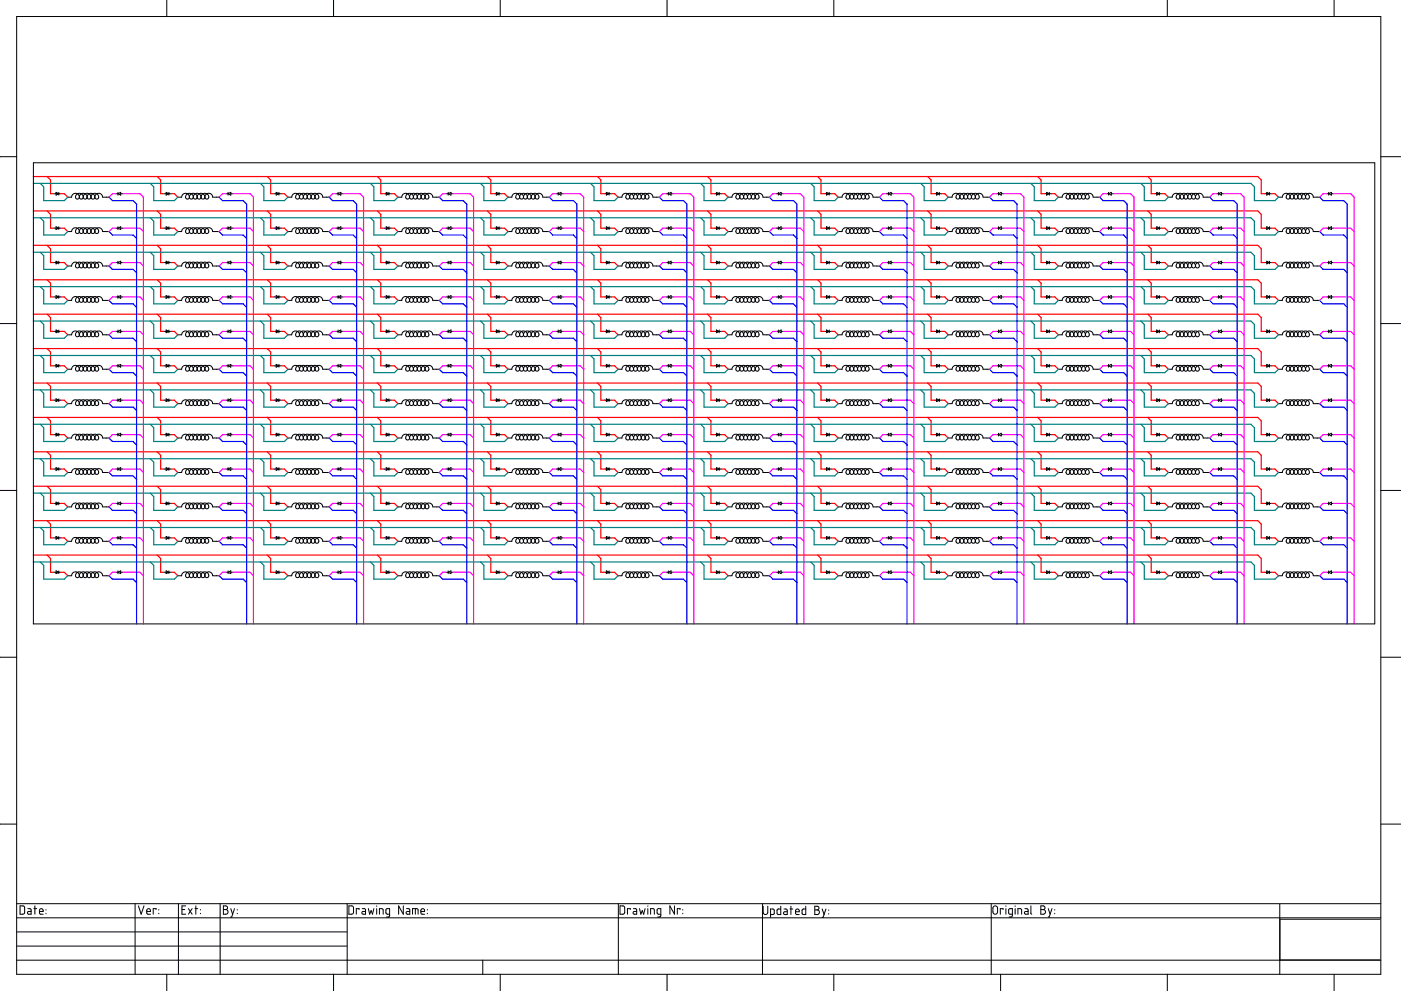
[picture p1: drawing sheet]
<svg xmlns="http://www.w3.org/2000/svg" width="420mm" height="297mm" viewBox="0 0 420 297" stroke-linecap="round" stroke-linejoin="round" font-family="sans-serif">
<g fill="none" stroke="#000" stroke-width=".3">
<path d="M50 0v5M100 0v5M150 0v5M200 0v5M250.1 0v5M350.1 0v5M400.1 0v5M5 5h409.1v287h-409.1zM-.1 47h5.1M10 48.8h402.3v138.2h-402.3zM16.2 58.1h2M16.8 57.7l.8 .4-.8 .4z"/>
<path d="M17.6 57.7v.8M20.3 59.1h1.2l.2-.7 .9-.5 .8 .3 .4 .9M23.8 59.1l-.4 .6-.6-.2-.2-.3 .3-.8 .8-.5 .9 .3 .4 .9M23.8 59.1l.4 .6 .5-.1 .3-.5M23.8 59.1l.3-.8 .8-.4 .8 .3 .4 .9M25 59.1l.3-.8 .7-.4 .9 .3 .4 .9M25 59.1l.4 .6 .4-.1 .3-.5M26.1 59.1l.3-.8 .8-.4 .8 .3 .4 .9M26.1 59.1l.4 .6 .5-.1 .3-.5M27.3 59.1l.4-.9 .8-.3 .8 .5 .3 .8-.3 .4-.4 .1-.5-.6M27.3 59.1l.4 .6 .4-.1 .3-.5M28.4 59.1l.3-.7 .8-.5 .9 .3 .4 .9h1.9"/>
<path d="M34.8 58.1h.6M35.4 57.7v.8M35.4 58.1l.8-.4v.8zM36.2 58.1h.6M49.2 58.1h2.1M49.8 57.7l.9 .4-.9 .4zM50.7 57.7v.8M53.3 59.1h1.2l.3-.8 .8-.4 .8 .3 .4 .9M56.8 59.1l-.3 .5-.4 .1-.4-.4v-.7l.5-.5 .8-.1 .7 .4 .3 .7M56.8 59.1l.4 .6 .5-.1 .3-.5M56.8 59.1l.2-.7 .9-.5 .8 .3 .4 .9M58 59.1l.2-.7 .9-.5 .8 .3 .4 .9"/>
<path d="M58 59.1l.4 .6 .4-.1 .3-.5M59.1 59.1l.3-.7 .8-.5 .9 .3 .3 .9M59.1 59.1l.5 .6 .4-.1 .3-.5M60.3 59.1l.3-.8 .8-.4 .7 .2 .5 .7v.5l-.4 .4-.6-.2-.2-.4M60.3 59.1l.4 .6 .5-.1 .2-.5M61.4 59.1l.3-.8 .8-.4 .9 .3 .4 .9h1.9M67.8 58.1h.6M68.4 57.7v.8M68.4 58.1l.8-.4v.8zM69.2 58.1h.6M82.2 58.1h2.1M82.8 57.7l.9 .4-.9 .4z"/>
<path d="M83.7 57.7v.8M86.3 59.1h1.2l.2-.7 .9-.5 .8 .3 .4 .9M89.8 59.1l-.4 .6-.6-.2-.1-.8 .4-.6 .6-.2 .6 .1 .5 .4 .2 .7M89.8 59.1l.5 .6 .4-.1 .3-.5M89.8 59.1l.3-.8 .8-.4 .9 .3 .3 .9M91 59.1l.3-.8 .8-.4 .8 .3 .4 .9M91 59.1l.4 .6 .5-.1 .2-.5M92.1 59.1l.3-.7 .8-.5 .8 .3 .5 .9M92.1 59.1l.5 .6 .4-.1 .3-.5M93.3 59.1l.4-.9 .9-.3 .8 .5 .2 .8-.3 .4-.4 .1-.4-.6M93.3 59.1l.4 .6 .4-.1 .4-.5M94.5 59.1l.2-.7 .8-.5 .9 .3 .4 .9h1.9"/>
<path d="M100.8 58.1h.6M101.4 57.7v.8M101.4 58.1l.8-.4v.8zM102.2 58.1h.6M115.2 58.1h2.1M115.8 57.7l.8 .4-.8 .4zM116.6 57.7v.8M119.3 59.1h1.2l.3-.8 .8-.4 .8 .3 .4 .9M122.8 59.1l-.3 .5-.7-.1-.1-.6 .2-.5 .7-.4h.7l.5 .4 .2 .7M122.8 59.1l.5 .6 .4-.1 .3-.5M122.8 59.1l.3-.7 .8-.5 .8 .3 .4 .9M124 59.1l.2-.7 .9-.5 .8 .3 .4 .9"/>
<path d="M124 59.1l.4 .6 .5-.1 .2-.5M125.1 59.1l.3-.8 .8-.4 .9 .3 .4 .9M125.1 59.1l.5 .6 .4-.1 .3-.5M126.3 59.1l.2-.6 .5-.5 .6-.1 .6 .3 .4 .7-.1 .6-.6 .2-.4-.6M126.3 59.1l.4 .6 .5-.1 .3-.5M127.5 59.1l.2-.7 .8-.5 .9 .3 .4 .9h1.9M133.8 58.1h.6M134.4 57.7v.8M134.4 58.1l.8-.4v.8zM135.2 58.1h.6M148.2 58.1h2.1M148.8 57.7l.9 .4-.9 .4z"/>
<path d="M149.7 57.7v.8M152.4 59.1h1.1l.3-.7 .8-.5 .8 .3 .4 .9M155.8 59.1l-.2 .5h-.7l-.2-.5 .1-.6 .5-.5h.9l.6 .4 .2 .7M155.8 59.1l.5 .6 .4-.1 .3-.5M155.8 59.1l.3-.8 .8-.4 .9 .3 .4 .9M157 59.1l.2-.7 .9-.5 .8 .3 .4 .9M157 59.1l.4 .6 .5-.1 .3-.5M158.2 59.1l.2-.7 .8-.5 .9 .3 .4 .9M158.2 59.1l.4 .6 .4-.1 .3-.5M159.3 59.1l.3-.7 .8-.5 .7 .2 .5 .8v.5l-.4 .3-.5-.2-.2-.4M159.3 59.1l.4 .6 .5-.1 .3-.5M160.5 59.1l.3-.8 .7-.4 .9 .3 .4 .9h1.9"/>
<path d="M166.8 58.1h.6M167.4 57.7v.8M167.4 58.1l.8-.4v.8zM168.2 58.1h.6M181.2 58.1h2.1M181.8 57.7l.9 .4-.9 .4zM182.7 57.7v.8M185.4 59.1h1.1l.3-.7 .8-.5 .8 .3 .4 .9M188.8 59.1l-.3 .5-.4 .1-.4-.4v-.6l.6-.7h.8l.6 .4 .3 .7M188.8 59.1l.5 .6 .4-.1 .3-.5M188.8 59.1l.3-.7 .8-.5 .9 .3 .4 .9M190 59.1l.3-.8 .8-.4 .8 .3 .4 .9"/>
<path d="M190 59.1l.4 .6 .5-.1 .3-.5M191.2 59.1l.3-.8 .7-.4 .9 .3 .4 .9M191.2 59.1l.4 .6 .4-.1 .3-.5M192.3 59.1l.4-.9 .9-.3 .8 .5 .2 .7-.3 .5-.4 .1-.4-.6M192.3 59.1l.4 .6 .5-.1 .3-.5M193.5 59.1l.2-.7 .9-.5 .8 .3 .4 .9h1.9M199.8 58.1h.6M200.4 57.7v.8M200.4 58.1l.9-.4v.8zM201.3 58.1h.6M214.2 58.1h2.1M214.9 57.7l.8 .4-.8 .4z"/>
<path d="M215.7 57.7v.8M218.4 59.1h1.1l.3-.8 .8-.4 .9 .3 .3 .9M221.8 59.1l-.2 .5-.5 .1-.3-.2-.1-.5 .4-.8 .8-.3 .7 .3 .4 .9M221.8 59.1l.5 .6 .4-.1 .3-.5M221.8 59.1l.3-.7 .8-.5 .9 .3 .4 .9M223 59.1l.2-.7 .9-.5 .8 .3 .4 .9M223 59.1l.4 .6 .5-.1 .3-.5M224.2 59.1l.2-.7 .9-.5 .8 .3 .4 .9M224.2 59.1l.4 .6 .4-.1 .3-.5M225.3 59.1l.3-.7 .4-.3 .6-.2 .5 .2 .5 .7v.6l-.7 .3-.4-.6M225.3 59.1l.5 .6 .4-.1 .3-.5M226.5 59.1l.3-.8 .8-.4 .8 .3 .4 .9h1.9"/>
<path d="M232.8 58.1h.6M233.4 57.7v.8M233.4 58.1l.9-.4v.8zM234.3 58.1h.6M247.2 58.1h2.1M247.9 57.7l.8 .4-.8 .4zM248.7 57.7v.8M251.4 59.1h1.1l.3-.7 .8-.5 .8 .3 .4 .9M254.8 59.1l-.4 .6-.5-.2-.2-.3 .2-.8 .9-.5 .8 .3 .4 .9M254.8 59.1l.5 .6 .4-.1 .3-.5M254.8 59.1l.3-.8 .8-.4 .9 .3 .4 .9M256 59.1l.3-.8 .8-.4 .9 .3 .3 .9"/>
<path d="M256 59.1l.5 .6 .4-.1 .3-.5M257.2 59.1l.3-.8 .8-.4 .8 .3 .4 .9M257.2 59.1l.4 .6 .5-.1 .2-.5M258.3 59.1l.4-.9 .9-.3 .8 .5 .2 .8-.3 .4-.4 .1-.4-.6M258.3 59.1l.5 .6 .4-.1 .3-.5M259.5 59.1l.2-.7 .9-.5 .8 .3 .4 .9h2M265.8 58.1h.6M266.4 57.7v.8M266.4 58.1l.9-.4v.8zM267.3 58.1h.6M280.2 58.1h2.1M280.9 57.7l.8 .4-.8 .4z"/>
<path d="M281.7 57.7v.8M284.4 59.1h1.1l.3-.8 .8-.4 .9 .3 .4 .9M287.9 59.1l-.3 .5-.5 .1-.4-.4 .1-.7 .5-.5 .8-.1 .7 .4 .2 .7M287.9 59.1l.4 .6 .4-.1 .3-.5M287.9 59.1l.2-.7 .8-.5 .9 .3 .4 .9M289 59.1l.3-.7 .8-.5 .8 .3 .4 .9M289 59.1l.5 .6 .4-.1 .3-.5M290.2 59.1l.2-.7 .9-.5 .8 .3 .4 .9M290.2 59.1l.4 .6 .5-.1 .2-.5M291.3 59.1l.3-.8 .8-.4 .7 .2 .5 .7v.5l-.4 .4-.5-.2-.2-.4M291.3 59.1l.5 .6 .4-.1 .3-.5M292.5 59.1l.3-.8 .8-.4 .8 .3 .4 .9h2"/>
<path d="M298.8 58.1h.6M299.4 57.7v.8M299.4 58.1l.9-.4v.8zM300.3 58.1h.6M313.3 58.1h2M313.9 57.7l.8 .4-.8 .4zM314.7 57.7v.8M317.4 59.1h1.2l.2-.7 .8-.5 .9 .3 .4 .9M320.9 59.1l-.5 .6-.6-.2v-.8l.4-.6 .6-.2 .6 .1 .4 .4 .2 .7M320.9 59.1l.4 .6 .5-.1 .2-.5M320.9 59.1l.3-.8 .7-.4 .9 .3 .4 .9M322 59.1l.3-.8 .8-.4 .9 .3 .4 .9"/>
<path d="M322 59.1l.5 .6 .4-.1 .3-.5M323.2 59.1l.2-.7 .9-.5 .8 .3 .4 .9M323.2 59.1l.4 .6 .5-.1 .3-.5M324.4 59.1l.3-.9 .9-.3 .8 .5 .3 .8-.3 .4-.5 .1-.4-.6M324.4 59.1l.4 .6 .4-.1 .3-.5M325.5 59.1l.3-.7 .8-.5 .8 .3 .4 .9h2M331.8 58.1h.6M332.4 57.7v.8M332.4 58.1l.9-.4v.8zM333.3 58.1h.6M346.3 58.1h2M346.9 57.7l.8 .4-.8 .4z"/>
<path d="M347.7 57.7v.8M350.4 59.1h1.2l.3-.8 .7-.4 .9 .3 .4 .9M353.9 59.1l-.3 .5-.7-.1-.2-.6 .3-.5 .7-.4h.7l.5 .5 .1 .6M353.9 59.1l.4 .6 .4-.1 .3-.5M353.9 59.1l.2-.7 .9-.5 .8 .3 .4 .9M355 59.1l.3-.7 .8-.5 .9 .3 .4 .9M355 59.1l.5 .6 .4-.1 .3-.5M356.2 59.1l.3-.8 .8-.4 .8 .3 .4 .9M356.2 59.1l.4 .6 .5-.1 .3-.5M357.4 59.1l.1-.6 .4-.4 .7-.2 .5 .2 .5 .6v.7l-.7 .3-.4-.6M357.4 59.1l.4 .6 .4-.1 .3-.5M358.5 59.1l.3-.8 .8-.4 .8 .3 .4 .9h2"/>
<path d="M364.8 58.1h.7M365.5 57.7v.8M365.5 58.1l.8-.4v.8zM366.3 58.1h.6M379.3 58.1h2M379.9 57.7l.8 .4-.8 .4zM380.7 57.7v.8M383.4 59.1h1.2l.2-.7 .8-.5 .9 .3 .4 .9M386.9 59.1l-.3 .5h-.6l-.3-.5 .2-.6 .5-.5h.9l.5 .4 .2 .7M386.9 59.1l.4 .6 .5-.1 .2-.5M386.9 59.1l.3-.8 .8-.4 .8 .3 .4 .9M388 59.1l.3-.7 .8-.5 .9 .3 .4 .9"/>
<path d="M388 59.1l.5 .6 .4-.1 .3-.5M389.2 59.1l.2-.7 .9-.5 .8 .3 .4 .9M389.2 59.1l.4 .6 .5-.1 .3-.5M390.4 59.1l.2-.7 .9-.5 .8 .3 .4 .7-.1 .5-.3 .3-.6-.2-.2-.4M390.4 59.1l.4 .6 .4-.1 .3-.5M391.5 59.1l.3-.7 .8-.5 .9 .3 .3 .9h2M397.8 58.1h.7M398.5 57.7v.8M398.5 58.1l.8-.4v.8zM399.3 58.1h.6M414.1 47h6M16.2 68.4h2"/>
<path d="M16.2 78.7h2M16.8 68l.8 .4-.8 .4zM16.8 78.3l.8 .4-.8 .4zM17.6 68v.8M17.6 78.3v.8M20.3 69.4h1.2l.3-.8 .6-.3 1 .2 .4 .9M20.3 79.7h1.2l.2-.7 .8-.4 1 .3 .3 .8M23.8 69.4l-.2 .5-.4 .1-.5-.3-.1-.5 .5-.7 .9-.2 .7 .4 .3 .7M23.8 69.4l.1 .4 .4 .2 .4-.1 .3-.5M23.8 69.4l.3-.7 .6-.4 1 .2 .4 .9M23.8 79.7l-.5 .6-.5-.1-.2-.3 .3-.9 .7-.4 .9 .2 .5 .9M23.8 79.7l.5 .6 .5-.1 .2-.5"/>
<path d="M23.8 79.7l.3-.7 .7-.4 .9 .2 .4 .9M25 69.4l.2-.7 .7-.4 .9 .2 .5 .9M25 69.4l.1 .4 .4 .2 .4-.1 .2-.5M25 79.7l.3-.7 .7-.4 .8 .2 .5 .9M25 79.7l.4 .6 .6-.1 .1-.5M26.1 69.4l.3-.8 .7-.3 .9 .2 .4 .9M26.1 69.4l.5 .6 .5-.1 .2-.5M26.1 79.7l.3-.7 .7-.4 1 .3 .3 .8M26.1 79.7l.5 .6 .5-.1 .2-.5M27.3 69.4l.3-.8 .6-.3 1 .2 .4 .7-.1 .5-.4 .3-.4-.1-.3-.5M27.3 69.4l.1 .3 .4 .3 .4-.1 .2-.5M27.3 79.7l.4-.9 1.1-.2 .7 .6 .1 .7-.7 .4-.5-.6"/>
<path d="M27.3 79.7l.4 .6 .5-.1 .2-.5M28.4 69.4l.3-.7 .7-.4 1 .2 .4 .9h1.9M28.4 79.7l.3-.7 .7-.4 1 .3 .4 .8h1.9M34.8 68.4h.6M34.8 78.7h.6M35.4 68v.8M35.4 78.3v.8M35.4 68.4l.8-.4v.8zM35.4 78.7l.8-.4v.8zM36.2 68.4h.6M36.2 78.7h.6M49.2 68.4h2.1"/>
<path d="M49.2 78.7h2.1M49.8 68l.9 .4-.9 .4zM49.8 78.3l.9 .4-.9 .4zM50.7 68v.8M50.7 78.3v.8M53.3 69.4h1.2l.2-.7 .7-.4 1 .2 .4 .9M53.3 79.7h1.2l.3-.7 .7-.4 .9 .2 .4 .9M56.8 69.4l-.2 .5-.5 .1-.4-.3v-.6l.4-.6 .9-.2 .7 .4 .3 .7M56.8 69.4l.1 .3 .4 .3 .5-.1 .2-.5M56.8 69.4l.3-.8 .7-.3 .9 .2 .4 .9M56.8 79.7l-.5 .6-.6-.4 .1-.7 .6-.6 1.1 .2 .5 .9M56.8 79.7l.5 .6 .5-.1 .2-.5"/>
<path d="M56.8 79.7l.2-.7 .8-.4 1 .3 .3 .8M58 69.4l.2-.7 .7-.4 1 .2 .4 .9M58 69.4l.1 .3 .4 .3 .4-.1 .2-.5M58 79.7l.2-.7 .8-.4 .9 .3 .4 .8M58 79.7l.4 .6 .5-.1 .2-.5M59.1 69.4l.3-.7 .7-.4 .9 .2 .4 .9M59.1 69.4l.2 .4 .3 .2 .4-.1 .3-.5M59.1 79.7l.4-.8 .6-.3 .9 .2 .4 .9M59.1 79.7l.5 .6 .5-.1 .2-.5M60.3 69.4l.3-.7 .6-.4 1 .2 .4 .8-.1 .5-.4 .2-.5-.2-.2-.4M60.3 69.4l.1 .4 .4 .2 .4-.1 .2-.5M60.3 79.7l.2-.6 .5-.5 1.2 .2 .4 .7-.1 .6-.7 .2-.4-.6"/>
<path d="M60.3 79.7l.5 .6 .5-.1 .1-.5M61.4 69.4l.3-.7 .7-.4 1 .2 .4 .9h1.9M61.4 79.7l.3-.7 .7-.4 1 .3 .4 .8h1.9M67.8 68.4h.6M67.8 78.7h.6M68.4 68v.8M68.4 78.3v.8M68.4 68.4l.8-.4v.8zM68.4 78.7l.8-.4v.8zM69.2 68.4h.6M69.2 78.7h.6M82.2 68.4h2.1"/>
<path d="M82.2 78.7h2.1M82.8 68l.9 .4-.9 .4zM82.8 78.3l.9 .4-.9 .4zM83.7 68v.8M83.7 78.3v.8M86.3 69.4h1.2l.3-.7 .7-.4 .9 .2 .4 .9M86.3 79.7h1.2l.3-.8 .7-.3 .9 .2 .4 .9M89.8 69.4l-.1 .3-.4 .3-.5-.2-.2-.4 .3-.7 .7-.4 .9 .2 .5 .9M89.8 69.4l.2 .4 .3 .2 .4-.1 .3-.5M89.8 69.4l.3-.7 .7-.4 .9 .2 .4 .9M89.8 79.7l-.5 .6-.4-.1-.3-.4 .3-.8 .7-.4 .9 .2 .5 .9M89.8 79.7l.5 .6 .5-.1 .2-.5"/>
<path d="M89.8 79.7l.3-.7 .7-.4 .9 .2 .4 .9M91 69.4l.2-.7 .7-.4 1 .2 .4 .9M91 69.4l.5 .6 .4-.1 .2-.5M91 79.7l.3-.7 .7-.4 .9 .3 .4 .8M91 79.7l.4 .6 .5-.1 .2-.5M92.1 69.4l.3-.7 .7-.4 .9 .2 .5 .9M92.1 69.4l.1 .3 .4 .3 .5-.1 .2-.5M92.1 79.7l.3-.7 .7-.4 1 .3 .4 .8M92.1 79.7l.5 .6 .5-.1 .2-.5M93.3 69.4l.3-.7 .5-.4 1.1 .2 .4 .6-.1 .6-.7 .3-.3-.6M93.3 69.4l.1 .3 .4 .3 .5-.1 .2-.5M93.3 79.7l.4-.9 .9-.2 .8 .4 .2 .9-.2 .3-.5 .1-.4-.6"/>
<path d="M93.3 79.7l.5 .6 .5-.1 .2-.5M94.5 69.4l.2-.7 .7-.4 1.1 .3 .3 .8h1.9M94.5 79.7l.3-.8 .6-.3 .9 .2 .5 .9h1.9M100.8 68.4h.6M100.8 78.7h.6M101.4 68v.8M101.4 78.3v.8M101.4 68.4l.8-.4v.8zM101.4 78.7l.8-.4v.8zM102.2 68.4h.6M102.2 78.7h.6M115.2 68.4h2.1"/>
<path d="M115.2 78.7h2.1M115.8 68l.8 .4-.8 .4zM115.8 78.3l.8 .4-.8 .4zM116.6 68v.8M116.6 78.3v.8M119.3 69.4h1.2l.2-.7 .8-.4 .9 .2 .4 .9M119.3 79.7h1.2l.3-.7 .7-.4 1 .3 .3 .8M122.8 69.4l-.2 .5-.4 .1-.4-.3-.1-.5 .3-.7 1-.2 .7 .4 .3 .7M122.8 69.4l.1 .3 .4 .3 .5-.1 .2-.5M122.8 69.4l.3-.7 .7-.4 .9 .2 .4 .9M122.8 79.7l-.5 .6-.4-.1-.2-.3 .2-.8 .5-.5 1.1 .2 .5 .9M122.8 79.7l.5 .6 .5-.1 .2-.5"/>
<path d="M122.8 79.7l.3-.7 .7-.4 1 .3 .3 .8M124 69.4l.2-.7 .7-.4 1 .2 .4 .9M124 69.4l.1 .4 .4 .2 .4-.1 .2-.5M124 79.7l.3-.8 .7-.3 .9 .2 .4 .9M124 79.7l.5 .6 .5-.1 .1-.5M125.1 69.4l.3-.7 .7-.4 .9 .2 .5 .9M125.1 69.4l.2 .4 .4 .2 .4-.1 .2-.5M125.1 79.7l.3-.7 .7-.4 .9 .2 .5 .9M125.1 79.7l.5 .6 .5-.1 .2-.5M126.3 69.4l.2-.7 .8-.4 .9 .2 .4 .8-.1 .5-.4 .2-.4-.1-.2-.5M126.3 69.4l.5 .6 .5-.1 .2-.5M126.3 79.7l.2-.6 .5-.5 1.2 .2 .4 .7-.1 .6-.7 .2-.3-.6"/>
<path d="M126.3 79.7l.5 .6 .5-.1 .2-.5M127.5 69.4l.3-.8 .6-.3 1 .2 .4 .9h1.9M127.5 79.7l.2-.7 .8-.4 .9 .3 .4 .8h1.9M133.8 68.4h.6M133.8 78.7h.6M134.4 68v.8M134.4 78.3v.8M134.4 68.4l.8-.4v.8zM134.4 78.7l.8-.4v.8zM135.2 68.4h.6M135.2 78.7h.6M148.2 68.4h2.1"/>
<path d="M148.2 78.7h2.1M148.8 68l.9 .4-.9 .4zM148.8 78.3l.9 .4-.9 .4zM149.7 68v.8M149.7 78.3v.8M152.4 69.4h1.1l.3-.7 .7-.4 .9 .2 .4 .9M152.4 79.7h1.1l.4-.8 .6-.3 .9 .2 .4 .9M155.8 69.4l-.2 .5-.4 .1-.4-.2-.1-.5 .4-.8 .9-.2 .7 .3 .3 .8M155.8 69.4l.5 .6 .5-.1 .2-.5M155.8 69.4l.2-.7 .8-.4 .9 .2 .5 .9M155.8 79.7l-.4 .6-.5-.1-.2-.4 .2-.7 .8-.5 .8 .2 .5 .9M155.8 79.7l.5 .6 .5-.1 .2-.5"/>
<path d="M155.8 79.7l.3-.7 .7-.4 1 .3 .4 .8M157 69.4l.2-.7 .7-.4 1 .2 .4 .9M157 69.4l.1 .3 .4 .3 .4-.1 .3-.5M157 79.7l.2-.7 .8-.4 1 .3 .3 .8M157 79.7l.5 .6 .4-.1 .3-.5M158.2 69.4l.2-.7 .7-.4 1 .2 .4 .9M158.2 69.4v.3l.5 .3 .4-.1 .2-.5M158.2 79.7l.2-.7 .8-.4 .9 .3 .4 .8M158.2 79.7l.4 .6 .5-.1 .2-.5M159.3 69.4l.3-.7 .7-.4 .9 .2 .4 .7-.1 .5-.4 .3-.5-.2-.1-.4M159.3 69.4l.1 .3 .4 .3 .4-.1 .3-.5M159.3 79.7l.4-.8 .6-.3 .7 .1 .6 .6v.6l-.4 .4-.5-.1-.2-.5"/>
<path d="M159.3 79.7l.5 .6 .5-.1 .2-.5M160.5 69.4l.2-.7 .7-.4 .9 .2 .5 .9h1.9M160.5 79.7l.3-.7 .7-.4 .8 .2 .5 .9h1.9M166.8 68.4h.6M166.8 78.7h.6M167.4 68v.8M167.4 78.3v.8M167.4 68.4l.8-.4v.8zM167.4 78.7l.8-.4v.8zM168.2 68.4h.6M168.2 78.7h.6M181.2 68.4h2.1"/>
<path d="M181.2 78.7h2.1M181.8 68l.9 .4-.9 .4zM181.8 78.3l.9 .4-.9 .4zM182.7 68v.8M182.7 78.3v.8M185.4 69.4h1.1l.2-.7 .8-.4 .9 .2 .4 .9M185.4 79.7h1.1l.3-.7 .7-.4 1 .3 .3 .8M188.8 69.4l-.2 .5-.4 .1-.4-.3-.1-.5 .4-.7 .9-.2 .7 .4 .3 .7M188.8 69.4l.2 .4 .4 .2 .4-.1 .2-.5M188.8 69.4l.3-.7 .7-.4 1 .3 .4 .8M188.8 79.7l-.2 .5-.5 .1-.4-.4v-.6l.6-.6 .8-.1 .7 .4 .2 .7M188.8 79.7l.5 .6 .5-.1 .2-.5"/>
<path d="M188.8 79.7l.4-.8 .6-.3 .9 .2 .5 .9M190 69.4l.3-.7 .6-.4 1 .2 .4 .9M190 69.4l.1 .4 .4 .2 .4-.1 .3-.5M190 79.7l.3-.7 .7-.4 .9 .2 .4 .9M190 79.7l.5 .6 .5-.1 .2-.5M191.2 69.4l.2-.7 .7-.4 .9 .2 .5 .9M191.2 69.4l.1 .4 .4 .2 .4-.1 .2-.5M191.2 79.7l.3-.7 .7-.4 .8 .2 .5 .9M191.2 79.7l.4 .6 .6-.1 .1-.5M192.3 69.4l.4-.9 1-.2 .7 .4 .2 .8-.2 .4-.4 .1-.4-.3-.1-.3M192.3 69.4l.5 .6 .5-.1 .2-.5M192.3 79.7l.5-.9 1-.2 .7 .5 .1 .8-.6 .4-.5-.6"/>
<path d="M192.3 79.7l.5 .6 .5-.1 .2-.5M193.5 69.4l.2-.7 .7-.4 1 .2 .4 .9h1.9M193.5 79.7l.2-.7 .8-.4 1 .3 .3 .8h1.9M199.8 68.4h.6M199.8 78.7h.6M200.4 68v.8M200.4 78.3v.8M200.4 68.4l.9-.4v.8zM200.4 78.7l.9-.4v.8zM201.3 68.4h.6M201.3 78.7h.6M214.2 68.4h2.1"/>
<path d="M214.2 78.7h2.1M214.9 68l.8 .4-.8 .4zM214.9 78.3l.8 .4-.8 .4zM215.7 68v.8M215.7 78.3v.8M218.4 69.4h1.1l.3-.7 .7-.4 .9 .2 .4 .9M218.4 79.7h1.1l.3-.7 .7-.4 .9 .2 .4 .9M221.8 69.4l-.2 .5-.4 .1-.4-.2-.1-.5 .4-.8 .9-.2 .7 .4 .3 .7M221.8 69.4l.1 .3 .5 .3 .4-.1 .2-.5M221.8 69.4l.3-.7 .7-.4 1 .2 .4 .9M221.8 79.7l-.4 .6-.7-.4 .1-.7 .6-.6 1.2 .2 .4 .9M221.8 79.7l.5 .6 .5-.1 .2-.5"/>
<path d="M221.8 79.7l.3-.7 .7-.4 1 .3 .4 .8M223 69.4l.3-.8 .7-.3 .9 .2 .4 .9M223 69.4l.1 .3 .4 .3 .5-.1 .2-.5M223 79.7l.2-.7 .8-.4 1 .3 .3 .8M223 79.7l.5 .6 .5-.1 .2-.5M224.2 69.4l.2-.7 .7-.4 1 .2 .4 .9M224.2 69.4l.1 .3 .4 .3 .4-.1 .2-.5M224.2 79.7l.3-.8 .7-.3 .9 .3 .4 .8M224.2 79.7l.4 .6 .5-.1 .2-.5M225.3 69.4l.3-.7 .7-.4 .9 .2 .4 .8v.4l-.5 .3-.5-.2-.1-.4M225.3 69.4l.2 .4 .3 .2 .5-.1 .2-.5M225.3 79.7l.3-.7 .5-.4h.7l.6 .4 .2 .6-.1 .6-.6 .1-.4-.6"/>
<path d="M225.3 79.7l.5 .6 .5-.1 .2-.5M226.5 69.4l.3-.7 .6-.4 1 .2 .4 .9h1.9M226.5 79.7l.3-.7 .7-.4 .9 .2 .4 .9h1.9M232.8 68.4h.6M232.8 78.7h.6M233.4 68v.8M233.4 78.3v.8M233.4 68.4l.9-.4v.8zM233.4 78.7l.9-.4v.8zM234.3 68.4h.6M234.3 78.7h.6M247.2 68.4h2.1"/>
<path d="M247.2 78.7h2.1M247.9 68l.8 .4-.8 .4zM247.9 78.3l.8 .4-.8 .4zM248.7 68v.8M248.7 78.3v.8M251.4 69.4h1.1l.4-.8 .6-.3 .9 .2 .4 .9M251.4 79.7h1.1l.3-.7 .7-.4 1 .3 .3 .8M254.8 69.4l-.2 .5-.6 .1-.3-.4v-.5l.4-.6 .9-.2 .8 .4 .2 .7M254.8 69.4l.2 .4 .4 .2 .4-.1 .2-.5M254.8 69.4l.3-.7 .7-.4 .9 .2 .5 .9M254.8 79.7l-.3 .6-.7-.2-.1-.7 .4-.6 .6-.2 .6 .1 .5 .3 .2 .7M254.8 79.7l.5 .6 .5-.1 .2-.5"/>
<path d="M254.8 79.7l.3-.7 .7-.4 .9 .2 .5 .9M256 69.4l.3-.7 .7-.4 .9 .2 .4 .9M256 69.4l.2 .4 .3 .2 .5-.1 .2-.5M256 79.7l.3-.7 .7-.4 .9 .2 .4 .9M256 79.7l.5 .6 .5-.1 .2-.5M257.2 69.4l.2-.7 .7-.4 1 .2 .4 .9M257.2 69.4l.5 .6 .4-.1 .2-.5M257.2 79.7l.3-.7 .7-.4 .9 .3 .4 .8M257.2 79.7l.4 .6 .5-.1 .2-.5M258.3 69.4l.4-.8 .6-.3 .9 .2 .4 .7v.5l-.5 .3-.4-.1-.2-.5M258.3 69.4l.1 .3 .4 .3 .5-.1 .2-.5M258.3 79.7l.5-.9 1-.2 .7 .6 .1 .7-.6 .4-.5-.6"/>
<path d="M258.3 79.7l.5 .6 .5-.1 .2-.5M259.5 69.4l.3-.7 .7-.4 .9 .2 .4 .9h2M259.5 79.7l.2-.7 .8-.4 1 .3 .3 .8h2M265.8 68.4h.6M265.8 78.7h.6M266.4 68v.8M266.4 78.3v.8M266.4 68.4l.9-.4v.8zM266.4 78.7l.9-.4v.8zM267.3 68.4h.6M267.3 78.7h.6M280.2 68.4h2.1"/>
<path d="M280.2 78.7h2.1M280.9 68l.8 .4-.8 .4zM280.9 78.3l.8 .4-.8 .4zM281.7 68v.8M281.7 78.3v.8M284.4 69.4h1.1l.3-.7 .7-.4 .9 .2 .5 .9M284.4 79.7h1.1l.3-.7 .7-.4 .9 .2 .5 .9M287.9 69.4l-.2 .5-.6 .1-.3-.3-.1-.6 .4-.6 .9-.2 .8 .4 .2 .7M287.9 69.4l.1 .3 .4 .3 .4-.1 .2-.5M287.9 69.4l.3-.8 .6-.3 1 .2 .4 .9M287.9 79.7l-.5 .6-.7-.4 .1-.7 .6-.6 1.1 .2 .5 .9M287.9 79.7l.4 .6 .5-.1 .2-.5"/>
<path d="M287.9 79.7l.2-.7 .8-.4 .9 .3 .4 .8M289 69.4l.3-.7 .7-.4 .9 .2 .4 .9M289 69.4l.1 .3 .4 .3 .5-.1 .2-.5M289 79.7l.3-.7 .7-.4 1 .3 .3 .8M289 79.7l.5 .6 .5-.1 .2-.5M290.2 69.4l.2-.7 .7-.4 1 .2 .4 .9M290.2 69.4l.1 .4 .4 .2 .4-.1 .2-.5M290.2 79.7l.3-.8 .7-.3 .9 .2 .4 .9M290.2 79.7l.5 .6 .5-.1 .1-.5M291.3 69.4l.3-.7 .7-.4 .9 .2 .5 .8-.2 .5-.4 .2-.4-.2-.2-.4M291.3 69.4l.2 .4 .4 .2 .4-.1 .2-.5M291.3 79.7l.2-.6 .6-.5h.7l.6 .4 .3 .6-.2 .6-.6 .1-.4-.6"/>
<path d="M291.3 79.7l.5 .6 .5-.1 .2-.5M292.5 69.4l.2-.7 .8-.4 .9 .2 .4 .9h2M292.5 79.7l.3-.7 .7-.4 .9 .3 .4 .8h2M298.8 68.4h.6M298.8 78.7h.6M299.4 68v.8M299.4 78.3v.8M299.4 68.4l.9-.4v.8zM299.4 78.7l.9-.4v.8zM300.3 68.4h.6M300.3 78.7h.6M313.3 68.4h2"/>
<path d="M313.3 78.7h2M313.9 68l.8 .4-.8 .4zM313.9 78.3l.8 .4-.8 .4zM314.7 68v.8M314.7 78.3v.8M317.4 69.4h1.2l.2-.7 .7-.4 1 .2 .4 .9M317.4 79.7h1.2l.3-.8 .7-.3 .9 .3 .4 .8M320.9 69.4l-.1 .3-.4 .3-.6-.2-.1-.4 .3-.7 .7-.4 .9 .2 .4 .9M320.9 69.4l.1 .4 .4 .2 .4-.1 .2-.5M320.9 69.4l.2-.7 .7-.4 .9 .2 .5 .9M320.9 79.7l-.5 .6-.5-.1-.2-.4 .3-.8 .7-.4 .9 .2 .4 .9M320.9 79.7l.5 .6 .5-.1 .1-.5"/>
<path d="M320.9 79.7l.3-.7 .7-.4 .8 .2 .5 .9M322 69.4l.2-.7 .8-.4 .9 .2 .5 .9M322 69.4l.5 .6 .5-.1 .2-.5M322 79.7l.3-.7 .7-.4 1 .3 .4 .8M322 79.7l.5 .6 .5-.1 .2-.5M323.2 69.4l.2-.7 .7-.4 1 .2 .4 .9M323.2 69.4l.1 .3 .4 .3 .4-.1 .3-.5M323.2 79.7l.2-.7 .8-.4 1 .3 .3 .8M323.2 79.7l.5 .6 .4-.1 .3-.5M324.4 69.4l.2-.7 .5-.4h.7l.6 .4 .3 .5-.3 .7h-.6l-.3-.5M324.4 69.4v.3l.5 .3 .4-.1 .2-.5M324.4 79.7l.4-.9 .8-.2 .8 .4 .3 .9-.3 .3-.4 .1-.5-.6"/>
<path d="M324.4 79.7l.4 .6 .5-.1 .2-.5M325.5 69.4l.3-.7 .7-.4 1 .3 .3 .8h2M325.5 79.7l.4-.8 .6-.3 .9 .2 .4 .9h2M331.8 68.4h.6M331.8 78.7h.6M332.4 68v.8M332.4 78.3v.8M332.4 68.4l.9-.4v.8zM332.4 78.7l.9-.4v.8zM333.3 68.4h.6M333.3 78.7h.6M346.3 68.4h2"/>
<path d="M346.3 78.7h2M346.9 68l.8 .4-.8 .4zM346.9 78.3l.8 .4-.8 .4zM347.7 68v.8M347.7 78.3v.8M350.4 69.4h1.2l.2-.7 .7-.4 1 .2 .4 .9M350.4 79.7h1.2l.3-.7 .7-.4 .9 .3 .4 .8M353.9 69.4l-.2 .5-.5 .1-.4-.3-.1-.5 .4-.7 1-.2 .7 .4 .2 .7M353.9 69.4l.1 .3 .4 .3 .4-.1 .2-.5M353.9 69.4l.2-.7 .7-.4 1 .2 .4 .9M353.9 79.7l-.5 .6-.6-.3v-.8l.7-.6 1.1 .2 .4 .9M353.9 79.7l.5 .6 .4-.1 .2-.5"/>
<path d="M353.9 79.7l.2-.7 .8-.4 1 .3 .3 .8M355 69.4l.3-.7 .7-.4 .9 .2 .5 .9M355 69.4l.2 .4 .4 .2 .4-.1 .2-.5M355 79.7l.4-.8 .6-.3 .9 .2 .5 .9M355 79.7l.5 .6 .5-.1 .2-.5M356.2 69.4l.3-.7 .6-.4 1 .2 .4 .9M356.2 69.4l.1 .4 .4 .2 .4-.1 .3-.5M356.2 79.7l.3-.7 .7-.4 .9 .2 .4 .9M356.2 79.7l.5 .6 .5-.1 .2-.5M357.4 69.4l.2-.7 .7-.4 .9 .2 .5 .8-.2 .5-.3 .2-.4-.1-.3-.5M357.4 69.4l.1 .4 .4 .2 .4-.1 .2-.5M357.4 79.7l.1-.6 .6-.5 1.1 .2 .5 .7-.1 .6-.7 .2-.4-.6"/>
<path d="M357.4 79.7l.4 .6 .6-.1 .1-.5M358.5 69.4l.3-.8 .7-.3 .9 .2 .4 .9h2M358.5 79.7l.3-.7 .7-.4 1 .3 .3 .8h2M364.8 68.4h.7M364.8 78.7h.7M365.5 68v.8M365.5 78.3v.8M365.5 68.4l.8-.4v.8zM365.5 78.7l.8-.4v.8zM366.3 68.4h.6M366.3 78.7h.6M379.3 68.4h2"/>
<path d="M379.3 78.7h2M379.9 68l.8 .4-.8 .4zM379.9 78.3l.8 .4-.8 .4zM380.7 68v.8M380.7 78.3v.8M383.4 69.4h1.2l.2-.7 .7-.4 .9 .2 .5 .9M383.4 79.7h1.2l.3-.8 .7-.3 .8 .2 .5 .9M386.9 69.4l-.2 .5-.5 .1-.3-.2-.2-.5 .4-.8 1-.2 .6 .3 .3 .8M386.9 69.4l.5 .6 .4-.1 .2-.5M386.9 69.4l.2-.7 .7-.4 1 .2 .4 .9M386.9 79.7l-.5 .6-.5-.1-.2-.4 .2-.7 .8-.5 .9 .2 .4 .9M386.9 79.7l.4 .6 .5-.1 .2-.5"/>
<path d="M386.9 79.7l.3-.7 .7-.4 .9 .3 .4 .8M388 69.4l.4-.8 .6-.3 1 .2 .4 .9M388 69.4l.1 .3 .5 .3 .4-.1 .2-.5M388 79.7l.3-.7 .7-.4 1 .3 .4 .8M388 79.7l.5 .6 .5-.1 .2-.5M389.2 69.4l.2-.7 .8-.4 .9 .2 .4 .9M389.2 69.4l.1 .3 .4 .3 .5-.1 .2-.5M389.2 79.7l.2-.7 .8-.4 1 .3 .3 .8M389.2 79.7l.5 .6 .5-.1 .2-.5M390.4 69.4l.2-.7 .7-.4 1 .2 .4 .7-.1 .5-.4 .3-.5-.2-.2-.4M390.4 69.4l.1 .3 .4 .3 .4-.1 .2-.5M390.4 79.7l.3-.8 .7-.3 .7 .1 .5 .6 .1 .6-.4 .4-.6-.1-.2-.5"/>
<path d="M390.4 79.7l.4 .6 .6-.1 .1-.5M391.5 69.4l.3-.7 .7-.4 .9 .2 .4 .9h2M391.5 79.7l.4-.8 .6-.3 .9 .2 .4 .9h2M397.8 68.4h.7M397.8 78.7h.7M398.5 68v.8M398.5 78.3v.8M398.5 68.4l.8-.4v.8zM398.5 78.7l.8-.4v.8zM399.3 68.4h.6M399.3 78.7h.6M-.1 97h5.1"/>
<path d="M16.2 89h2M16.2 99.3h2M16.8 88.6l.8 .4-.8 .4zM16.8 98.9l.8 .4-.8 .4zM17.6 88.6v.8M17.6 98.9v.8M20.3 90h1.2l.2-.7 .9-.4 .8 .3 .4 .8M23.8 90l-.4 .6-.6-.2-.2-.6 .4-.6 .7-.3 .6 .1 .4 .4 .3 .6M23.8 90l.4 .6 .6-.1 .2-.5M23.8 90l.3-.7 .8-.4 .8 .3 .4 .8M25 90l.3-.7 .7-.4 .9 .3 .4 .8M25 90l.4 .6 .6-.1 .1-.5"/>
<path d="M26.1 90l.3-.7 .8-.4 .8 .3 .4 .8M26.1 90l.4 .6 .6-.1 .2-.5M27.3 90l.4-.8 .8-.3 .8 .4 .3 .9-.2 .3-.5 .1-.5-.6M27.3 90l.4 .6 .5-.1 .2-.5M28.4 90l.3-.7 .8-.4 .9 .3 .4 .8h1.9M34.8 89h.6M34.8 99.3h.6M35.4 88.6v.8M35.4 98.9v.8M35.4 89l.8-.4v.8zM35.4 99.3l.8-.4v.8zM36.2 89h.6"/>
<path d="M36.2 99.3h.6M49.2 89h2.1M49.2 99.3h2.1M49.8 88.6l.9 .4-.9 .4zM49.8 98.9l.9 .4-.9 .4zM50.7 88.6v.8M50.7 98.9v.8M53.3 90h1.2l.3-.7 .8-.4 .8 .3 .4 .8M56.8 90l-.2 .5-.5 .1-.4-.4v-.6l.5-.6 .8-.1 .7 .4 .3 .7M56.8 90l.4 .6 .6-.1 .2-.5M56.8 90l.2-.7 .9-.4 .8 .3 .4 .8M58 90l.2-.7 .9-.4 .8 .3 .4 .8"/>
<path d="M58 90l.4 .6 .5-.1 .2-.5M59.1 90l.4-.8 .7-.3 .9 .3 .3 .8M59.1 90l.5 .6 .5-.1 .2-.5M60.3 90l.3-.7 .8-.4 .7 .1 .5 .7v.5l-.4 .4-.6-.1-.2-.5M60.3 90l.4 .6 .6-.1 .1-.5M61.4 90l.3-.7 .8-.4 .9 .3 .4 .8h1.9M67.8 89h.6M67.8 99.3h.6M68.4 88.6v.8M68.4 98.9v.8M68.4 89l.8-.4v.8zM68.4 99.3l.8-.4v.8z"/>
<path d="M69.2 89h.6M69.2 99.3h.6M82.2 89h2.1M82.2 99.3h2.1M82.8 88.6l.9 .4-.9 .4zM82.8 98.9l.9 .4-.9 .4zM83.7 88.6v.8M83.7 98.9v.8M86.3 90h1.2l.3-.8 .8-.3 .8 .3 .4 .8M89.8 90l-.4 .6-.6-.2-.1-.7 .4-.6 .6-.2 .6 .1 .5 .4 .2 .6M89.8 90l.5 .6 .5-.1 .2-.5M89.8 90l.3-.7 .8-.4 .9 .3 .3 .8"/>
<path d="M91 90l.3-.7 .8-.4 .8 .3 .4 .8M91 90l.4 .6 .5-.1 .2-.5M92.1 90l.3-.7 .8-.4 .8 .3 .5 .8M92.1 90l.5 .6 .5-.1 .2-.5M93.3 90l.4-.8 .9-.3 .8 .4 .2 .9-.2 .3-.5 .1-.4-.6M93.3 90l.4 .6 .6-.1 .2-.5M94.5 90l.3-.8 .7-.3 .9 .3 .4 .8h1.9M100.8 89h.6M100.8 99.3h.6M101.4 88.6v.8M101.4 98.9v.8M101.4 89l.8-.4v.8z"/>
<path d="M101.4 99.3l.8-.4v.8zM102.2 89h.6M102.2 99.3h.6M115.2 89h2.1M115.2 99.3h2.1M115.8 88.6l.8 .4-.8 .4zM115.8 98.9l.8 .4-.8 .4zM116.6 88.6v.8M116.6 98.9v.8M119.3 90h1.2l.3-.7 .8-.4 .8 .3 .4 .8M122.8 90l-.4 .6-.6-.1-.1-.6 .2-.6 .7-.4 .7 .1 .5 .4 .2 .6M122.8 90l.5 .6 .5-.1 .2-.5"/>
<path d="M122.8 90l.3-.7 .8-.4 .8 .3 .4 .8M124 90l.3-.8 .8-.3 .8 .3 .4 .8M124 90l.4 .6 .6-.1 .1-.5M125.1 90l.3-.7 .8-.4 .9 .3 .4 .8M125.1 90l.5 .6 .5-.1 .2-.5M126.3 90l.2-.6 .5-.4 .6-.1 .6 .3 .4 .6-.1 .6-.6 .2-.4-.6M126.3 90l.4 .6 .6-.1 .2-.5M127.5 90l.2-.7 .8-.4 .9 .3 .4 .8h1.9M133.8 89h.6M133.8 99.3h.6M134.4 88.6v.8M134.4 98.9v.8"/>
<path d="M134.4 89l.8-.4v.8zM134.4 99.3l.8-.4v.8zM135.2 89h.6M135.2 99.3h.6M148.2 89h2.1M148.2 99.3h2.1M148.8 88.6l.9 .4-.9 .4zM148.8 98.9l.9 .4-.9 .4zM149.7 88.6v.8M149.7 98.9v.8M152.4 90h1.1l.4-.8 .7-.3 .8 .3 .4 .8M155.8 90l-.4 .6-.5-.1-.2-.4 .1-.7 .5-.4 .9-.1 .6 .5 .2 .6"/>
<path d="M155.8 90l.5 .6 .5-.1 .2-.5M155.8 90l.3-.7 .8-.4 .9 .3 .4 .8M157 90l.2-.7 .9-.4 .8 .3 .4 .8M157 90l.4 .6 .5-.1 .3-.5M158.2 90l.2-.7 .8-.4 .9 .3 .4 .8M158.2 90l.4 .6 .5-.1 .2-.5M159.3 90l.4-.8 .7-.3 .7 .2 .5 .5v.7l-.4 .3-.5-.1-.2-.5M159.3 90l.4 .6 .6-.1 .2-.5M160.5 90l.3-.7 .7-.4 .9 .3 .4 .8h1.9M166.8 89h.6M166.8 99.3h.6M167.4 88.6v.8"/>
<path d="M167.4 98.9v.8M167.4 89l.8-.4v.8zM167.4 99.3l.8-.4v.8zM168.2 89h.6M168.2 99.3h.6M181.2 89h2.1M181.2 99.3h2.1M181.8 88.6l.9 .4-.9 .4zM181.8 98.9l.9 .4-.9 .4zM182.7 88.6v.8M182.7 98.9v.8M185.4 90h1.1l.3-.7 .8-.4 .8 .3 .4 .8"/>
<path d="M188.8 90l-.2 .5-.5 .1-.4-.3v-.7l.6-.6 .8-.1 .6 .4 .3 .7M188.8 90l.5 .6 .5-.1 .2-.5M188.8 90l.4-.8 .7-.3 .9 .3 .4 .8M190 90l.3-.7 .8-.4 .8 .3 .4 .8M190 90l.4 .6 .6-.1 .2-.5M191.2 90l.3-.7 .7-.4 .9 .3 .4 .8M191.2 90l.4 .6 .6-.1 .1-.5M192.3 90l.4-.8 .9-.3 .8 .4 .2 .8-.2 .4-.5 .1-.4-.6M192.3 90l.4 .6 .6-.1 .2-.5M193.5 90l.2-.7 .9-.4 .8 .3 .4 .8h1.9M199.8 89h.6M199.8 99.3h.6"/>
<path d="M200.4 88.6v.8M200.4 98.9v.8M200.4 89l.9-.4v.8zM200.4 99.3l.9-.4v.8zM201.3 89h.6M201.3 99.3h.6M214.2 89h2.1M214.2 99.3h2.1M214.9 88.6l.8 .4-.8 .4zM214.9 98.9l.8 .4-.8 .4zM215.7 88.6v.8M215.7 98.9v.8"/>
<path d="M218.4 90h1.1l.3-.7 .8-.4 .9 .3 .3 .8M221.8 90l-.2 .5-.5 .1-.3-.2-.1-.5 .4-.7 .8-.3 .7 .3 .4 .8M221.8 90l.5 .6 .5-.1 .2-.5M221.8 90l.3-.7 .8-.4 .9 .3 .4 .8M223 90l.2-.7 .9-.4 .8 .3 .4 .8M223 90l.4 .6 .6-.1 .2-.5M224.2 90l.3-.8 .8-.3 .8 .3 .4 .8M224.2 90l.4 .6 .5-.1 .2-.5M225.3 90l.3-.7 .4-.3 .6-.1 .5 .2 .5 .6v.6l-.7 .3-.4-.6M225.3 90l.5 .6 .5-.1 .2-.5M226.5 90l.3-.7 .8-.4 .8 .3 .4 .8h1.9M232.8 89h.6"/>
<path d="M232.8 99.3h.6M233.4 88.6v.8M233.4 98.9v.8M233.4 89l.9-.4v.8zM233.4 99.3l.9-.4v.8zM234.3 89h.6M234.3 99.3h.6M247.2 89h2.1M247.2 99.3h2.1M247.9 88.6l.8 .4-.8 .4zM247.9 98.9l.8 .4-.8 .4zM248.7 88.6v.8"/>
<path d="M248.7 98.9v.8M251.4 90h1.1l.3-.7 .8-.4 .8 .3 .4 .8M254.8 90l-.4 .6-.6-.2-.1-.7 .3-.5 .8-.3 .6 .1 .4 .4 .2 .6M254.8 90l.5 .6 .5-.1 .2-.5M254.8 90l.3-.7 .8-.4 .9 .3 .4 .8M256 90l.3-.7 .8-.4 .9 .3 .3 .8M256 90l.5 .6 .5-.1 .2-.5M257.2 90l.3-.7 .8-.4 .8 .3 .4 .8M257.2 90l.4 .6 .5-.1 .2-.5M258.3 90l.4-.8 .9-.3 .8 .4 .2 .9-.1 .3-.6 .1-.4-.6M258.3 90l.5 .6 .5-.1 .2-.5M259.5 90l.2-.7 .9-.4 .8 .3 .4 .8h2"/>
<path d="M265.8 89h.6M265.8 99.3h.6M266.4 88.6v.8M266.4 98.9v.8M266.4 89l.9-.4v.8zM266.4 99.3l.9-.4v.8zM267.3 89h.6M267.3 99.3h.6M280.2 89h2.1M280.2 99.3h2.1M280.9 88.6l.8 .4-.8 .4zM280.9 98.9l.8 .4-.8 .4z"/>
<path d="M281.7 88.6v.8M281.7 98.9v.8M284.4 90h1.1l.3-.7 .8-.4 .9 .3 .4 .8M287.9 90l-.2 .5-.6 .1-.4-.4 .1-.6 .5-.6 .8-.1 .7 .4 .2 .7M287.9 90l.4 .6 .5-.1 .2-.5M287.9 90l.2-.7 .8-.4 .9 .3 .4 .8M289 90l.3-.7 .8-.4 .8 .3 .4 .8M289 90l.5 .6 .5-.1 .2-.5M290.2 90l.3-.8 .8-.3 .8 .3 .4 .8M290.2 90l.4 .6 .6-.1 .1-.5M291.3 90l.3-.7 .8-.4 .7 .1 .5 .7v.5l-.4 .4-.5-.1-.2-.5M291.3 90l.5 .6 .5-.1 .2-.5"/>
<path d="M292.5 90l.3-.7 .8-.4 .8 .3 .4 .8h2M298.8 89h.6M298.8 99.3h.6M299.4 88.6v.8M299.4 98.9v.8M299.4 89l.9-.4v.8zM299.4 99.3l.9-.4v.8zM300.3 89h.6M300.3 99.3h.6M313.3 89h2M313.3 99.3h2M313.9 88.6l.8 .4-.8 .4z"/>
<path d="M313.9 98.9l.8 .4-.8 .4zM314.7 88.6v.8M314.7 98.9v.8M317.4 90h1.2l.3-.8 .7-.3 .9 .3 .4 .8M320.9 90l-.5 .6-.6-.2v-.7l.4-.6 .6-.2 .6 .1 .4 .4 .2 .6M320.9 90l.4 .6 .6-.1 .1-.5M320.9 90l.3-.7 .7-.4 .9 .3 .4 .8M322 90l.3-.7 .8-.4 .9 .3 .4 .8M322 90l.5 .6 .5-.1 .2-.5M323.2 90l.2-.7 .9-.4 .8 .3 .4 .8M323.2 90l.4 .6 .5-.1 .3-.5M324.4 90l.3-.8 .9-.3 .8 .4 .3 .9-.3 .3-.5 .1-.4-.6"/>
<path d="M324.4 90l.4 .6 .5-.1 .2-.5M325.5 90l.4-.8 .7-.3 .8 .3 .4 .8h2M331.8 89h.6M331.8 99.3h.6M332.4 88.6v.8M332.4 98.9v.8M332.4 89l.9-.4v.8zM332.4 99.3l.9-.4v.8zM333.3 89h.6M333.3 99.3h.6M346.3 89h2M346.3 99.3h2"/>
<path d="M346.9 88.6l.8 .4-.8 .4zM346.9 98.9l.8 .4-.8 .4zM347.7 88.6v.8M347.7 98.9v.8M350.4 90h1.2l.3-.7 .7-.4 .9 .3 .4 .8M353.9 90l-.5 .6-.5-.1-.2-.6 .3-.6 .7-.4 .7 .1 .5 .5 .1 .5M353.9 90l.4 .6 .5-.1 .2-.5M353.9 90l.2-.7 .9-.4 .8 .3 .4 .8M355 90l.4-.8 .7-.3 .9 .3 .4 .8M355 90l.5 .6 .5-.1 .2-.5M356.2 90l.3-.7 .8-.4 .8 .3 .4 .8M356.2 90l.4 .6 .6-.1 .2-.5"/>
<path d="M357.4 90l.1-.6 .4-.4 .7-.1 .5 .1 .5 .7v.6l-.7 .3-.4-.6M357.4 90l.4 .6 .6-.1 .1-.5M358.5 90l.3-.7 .8-.4 .8 .3 .4 .8h2M364.8 89h.7M364.8 99.3h.7M365.5 88.6v.8M365.5 98.9v.8M365.5 89l.8-.4v.8zM365.5 99.3l.8-.4v.8zM366.3 89h.6M366.3 99.3h.6M379.3 89h2"/>
<path d="M379.3 99.3h2M379.9 88.6l.8 .4-.8 .4zM379.9 98.9l.8 .4-.8 .4zM380.7 88.6v.8M380.7 98.9v.8M383.4 90h1.2l.3-.8 .7-.3 .9 .3 .4 .8M386.9 90l-.4 .6-.5-.1-.3-.4 .2-.7 .5-.4 .9-.1 .5 .5 .2 .6M386.9 90l.4 .6 .5-.1 .2-.5M386.9 90l.3-.7 .8-.4 .8 .3 .4 .8M388 90l.3-.7 .8-.4 .9 .3 .4 .8M388 90l.5 .6 .5-.1 .2-.5M389.2 90l.2-.7 .9-.4 .8 .3 .4 .8"/>
<path d="M389.2 90l.4 .6 .6-.1 .2-.5M390.4 90l.3-.8 .6-.3 .8 .1 .5 .6v.7l-.3 .3-.6-.1-.2-.5M390.4 90l.4 .6 .6-.1 .1-.5M391.5 90l.4-.8 .7-.3 .9 .3 .3 .8h2M397.8 89h.7M397.8 99.3h.7M398.5 88.6v.8M398.5 98.9v.8M398.5 89l.8-.4v.8zM398.5 99.3l.8-.4v.8zM399.3 89h.6M399.3 99.3h.6"/>
<path d="M414.1 97h6M16.2 109.6h2M16.2 120h2M16.8 109.2l.8 .4-.8 .4zM16.8 119.5l.8 .5-.8 .4zM17.6 109.2v.8M17.6 119.5v.9M20.3 100.4h1.2l.2-.7 .7-.5 1 .3 .4 .9M20.3 110.7h1.2l.2-.7 .8-.5 1 .3 .3 .9M23.8 100.4l-.2 .4-.4 .1-.5-.3-.1-.5 .5-.6 .9-.3 .7 .4 .3 .8M23.8 100.4l.1 .4 .4 .1 .4-.1 .3-.4M23.8 100.4l.3-.8 .6-.4 1 .2 .4 1"/>
<path d="M23.8 110.7l-.5 .6-.5-.2-.2-.3 .3-.9 .7-.4 .9 .2 .5 1M23.8 110.7l.5 .6 .4-.2 .3-.4M23.8 110.7l.3-.8 .7-.4 .9 .2 .4 1M25 100.4l.2-.8 .7-.4 .9 .2 .5 1M25 100.4l.1 .4 .4 .1 .4-.1 .2-.4M25 110.7l.2-.8 .8-.4 .8 .2 .5 1M25 110.7l.4 .6 .5-.2 .2-.4M26.1 100.4l.2-.7 .8-.5 .9 .3 .4 .9M26.1 100.4l.5 .5 .5-.1 .2-.4M26.1 110.7l.3-.8 .7-.4 1 .3 .3 .9M26.1 110.7l.5 .6 .5-.2 .2-.4M27.3 100.4l.2-.7 .7-.5 1 .3 .4 .6-.1 .6-.4 .2-.4-.1-.3-.4"/>
<path d="M27.3 100.4l.5 .5 .4-.1 .2-.4M27.3 110.7l.4-1 .9-.2 .7 .4 .3 .9-.2 .3-.5 .2-.5-.6M27.3 110.7l.4 .6 .5-.2 .2-.4M28.4 100.4l.3-.8 .7-.4 1 .3 .4 .9h1.9M28.4 110.7l.3-.8 .7-.4 1 .3 .4 .9h1.9M34.8 109.6h.6M34.8 120h.6M35.4 109.2v.8M35.4 119.5v.9M35.4 109.6l.8-.4v.8zM35.4 120l.8-.5v.9zM36.2 109.6h.6"/>
<path d="M36.2 120h.6M49.2 109.6h2.1M49.2 120h2.1M49.8 109.2l.9 .4-.9 .4zM49.8 119.5l.9 .5-.9 .4zM50.7 109.2v.8M50.7 119.5v.9M53.3 100.4h1.2l.2-.7 .7-.5 1 .2 .4 1M53.3 110.7h1.2l.3-.8 .7-.4 .9 .2 .4 1M56.8 100.4l-.2 .4-.5 .1-.4-.3v-.6l.5-.7 .8-.1 .7 .4 .3 .8M56.8 100.4l.1 .3 .4 .2 .5-.1 .2-.4M56.8 100.4l.2-.7 .8-.5 .9 .3 .4 .9"/>
<path d="M56.8 110.7l-.5 .6-.6-.5 .1-.7 .6-.5 1.1 .1 .5 1M56.8 110.7l.5 .6 .5-.2 .2-.4M56.8 110.7l.2-.7 .8-.5 1 .3 .3 .9M58 100.4l.2-.8 .7-.4 1 .3 .4 .9M58 100.4l.1 .3 .4 .2 .4-.1 .2-.4M58 110.7l.2-.8 .8-.4 .9 .3 .4 .9M58 110.7l.4 .6 .6-.3 .1-.3M59.1 100.4l.3-.8 .7-.4 .9 .2 .4 1M59.1 100.4l.2 .4 .3 .1 .4-.1 .3-.4M59.1 110.7l.3-.8 .7-.4 .9 .2 .4 1M59.1 110.7l.5 .6 .4-.2 .3-.4M60.3 100.4l.3-.8 .6-.4 1 .2 .4 .8-.1 .6-.4 .1-.5-.1-.2-.4"/>
<path d="M60.3 100.4l.1 .4 .4 .1 .4-.1 .2-.4M60.3 110.7l.2-.7 .5-.4 1.2 .1 .4 .7-.1 .6-.7 .2-.4-.5M60.3 110.7l.5 .6 .4-.2 .2-.4M61.4 100.4l.3-.7 .7-.5 1 .3 .4 .9h1.9M61.4 110.7l.3-.8 .7-.4 1 .3 .4 .9h1.9M67.8 109.6h.6M67.8 120h.6M68.4 109.2v.8M68.4 119.5v.9M68.4 109.6l.8-.4v.8zM68.4 120l.8-.5v.9zM69.2 109.6h.6"/>
<path d="M69.2 120h.6M82.2 109.6h2.1M82.2 120h2.1M82.8 109.2l.9 .4-.9 .4zM82.8 119.5l.9 .5-.9 .4zM83.7 109.2v.8M83.7 119.5v.9M86.3 100.4h1.2l.3-.8 .7-.4 .9 .3 .4 .9M86.3 110.7h1.2l.3-.8 .7-.4 .9 .2 .4 1M89.8 100.4l-.2 .4-.4 .1-.4-.1-.2-.5 .5-.8 .9-.3 .7 .3 .3 .9M89.8 100.4l.2 .4 .3 .1 .4-.1 .3-.4M89.8 100.4l.3-.8 .7-.4 .9 .2 .4 1"/>
<path d="M89.8 110.7l-.5 .6-.4-.2-.3-.4 .3-.8 .7-.4 .9 .2 .5 1M89.8 110.7l.5 .6 .4-.2 .3-.4M89.8 110.7l.3-.8 .7-.4 .9 .2 .4 1M91 100.4l.2-.7 .7-.5 1 .3 .4 .9M91 100.4l.5 .5 .4-.1 .2-.4M91 110.7l.2-.8 .8-.4 .9 .3 .4 .9M91 110.7l.4 .6 .5-.2 .2-.4M92.1 100.4l.3-.7 .7-.5 .9 .3 .5 .9M92.1 100.4l.5 .5 .5-.1 .2-.4M92.1 110.7l.3-.7 .7-.5 1 .3 .4 .9M92.1 110.7l.5 .6 .5-.2 .2-.4M93.3 100.4l.4-.9 1-.3 .7 .4 .2 .9-.2 .3-.4 .1-.4-.1-.1-.4"/>
<path d="M93.3 100.4l.1 .3 .4 .2 .5-.1 .2-.4M93.3 110.7l.4-1 .9-.2 .8 .5 .2 .8-.2 .3-.5 .2-.4-.6M93.3 110.7l.5 .6 .5-.2 .2-.4M94.5 100.4l.2-.8 .7-.4 1.1 .3 .3 .9h1.9M94.5 110.7l.2-.8 .7-.4 .9 .2 .5 1h1.9M100.8 109.6h.6M100.8 120h.6M101.4 109.2v.8M101.4 119.5v.9M101.4 109.6l.8-.4v.8zM101.4 120l.8-.5v.9zM102.2 109.6h.6"/>
<path d="M102.2 120h.6M115.2 109.6h2.1M115.2 120h2.1M115.8 109.2l.8 .4-.8 .4zM115.8 119.5l.8 .5-.8 .4zM116.6 109.2v.8M116.6 119.5v.9M119.3 100.4h1.2l.2-.7 .8-.5 .9 .3 .4 .9M119.3 110.7h1.2l.3-.8 .7-.4 1 .3 .3 .9M122.8 100.4l-.2 .4-.4 .1-.5-.3v-.4l.3-.7 1-.3 .7 .4 .3 .8M122.8 100.4l.1 .3 .4 .2 .5-.1 .2-.4M122.8 100.4l.3-.8 .7-.4 .9 .3 .4 .9"/>
<path d="M122.8 110.7l-.5 .6-.4-.2-.2-.3 .2-.8 .5-.4 1.1 .1 .5 1M122.8 110.7l.5 .6 .5-.2 .2-.4M122.8 110.7l.3-.8 .7-.4 1 .3 .3 .9M124 100.4l.2-.8 .7-.4 1 .2 .4 1M124 100.4l.1 .4 .4 .1 .4-.1 .2-.4M124 110.7l.2-.8 .8-.4 .9 .2 .4 1M124 110.7l.5 .6 .5-.3 .1-.3M125.1 100.4l.3-.8 .7-.4 .9 .2 .5 1M125.1 100.4l.2 .4 .4 .1 .4-.1 .2-.4M125.1 110.7l.3-.8 .7-.4 .9 .2 .5 1M125.1 110.7l.5 .6 .5-.2 .2-.4M126.3 100.4l.2-.7 .8-.5 .9 .2 .4 .9-.1 .5-.4 .1-.4-.1-.2-.4"/>
<path d="M126.3 100.4l.5 .5 .5-.1 .2-.4M126.3 110.7l.2-.7 .5-.4 1.2 .1 .4 .8-.1 .5-.7 .2-.3-.5M126.3 110.7l.5 .6 .5-.2 .2-.4M127.5 100.4l.2-.7 .7-.5 1 .3 .4 .9h1.9M127.5 110.7l.2-.7 .8-.5 .9 .3 .4 .9h1.9M133.8 109.6h.6M133.8 120h.6M134.4 109.2v.8M134.4 119.5v.9M134.4 109.6l.8-.4v.8zM134.4 120l.8-.5v.9zM135.2 109.6h.6"/>
<path d="M135.2 120h.6M148.2 109.6h2.1M148.2 120h2.1M148.8 109.2l.9 .4-.9 .4zM148.8 119.5l.9 .5-.9 .4zM149.7 109.2v.8M149.7 119.5v.9M152.4 100.4h1.1l.3-.8 .7-.4 .9 .2 .4 1M152.4 110.7h1.1l.3-.8 .7-.4 .9 .2 .4 1M155.8 100.4l-.2 .4-.4 .1-.4-.1-.1-.5 .4-.8 .9-.3 .7 .3 .3 .9M155.8 100.4l.5 .5 .5-.1 .2-.4M155.8 100.4l.2-.7 .8-.5 .9 .3 .5 .9"/>
<path d="M155.8 110.7l-.4 .6-.5-.2-.2-.4 .2-.8 .8-.4 .8 .2 .5 1M155.8 110.7l.5 .6 .5-.2 .2-.4M155.8 110.7l.3-.8 .7-.4 1 .3 .4 .9M157 100.4l.2-.7 .7-.5 1 .3 .4 .9M157 100.4l.5 .5 .4-.1 .3-.4M157 110.7l.2-.7 .8-.5 1 .3 .3 .9M157 110.7l.5 .6 .4-.2 .3-.4M158.2 100.4l.2-.7 .7-.5 1 .3 .4 .9M158.2 100.4l.1 .3 .4 .2 .4-.1 .2-.4M158.2 110.7l.2-.7 .8-.5 .9 .3 .4 .9M158.2 110.7l.4 .6 .5-.2 .2-.4M159.3 100.4l.3-.8 .7-.4 .9 .2 .4 .8-.1 .5-.4 .2-.5-.1-.1-.4"/>
<path d="M159.3 100.4l.1 .3 .4 .2 .4-.1 .3-.4M159.3 110.7l.3-.8 .7-.4 .7 .1 .6 .7v.5l-.4 .4-.5-.1-.2-.4M159.3 110.7l.5 .6 .6-.3 .1-.3M160.5 100.4l.2-.8 .7-.4 .9 .2 .5 1h1.9M160.5 110.7l.2-.8 .8-.4 .8 .2 .5 1h1.9M166.8 109.6h.6M166.8 120h.6M167.4 109.2v.8M167.4 119.5v.9M167.4 109.6l.8-.4v.8zM167.4 120l.8-.5v.9zM168.2 109.6h.6"/>
<path d="M168.2 120h.6M181.2 109.6h2.1M181.2 120h2.1M181.8 109.2l.9 .4-.9 .4zM181.8 119.5l.9 .5-.9 .4zM182.7 109.2v.8M182.7 119.5v.9M185.4 100.4h1.1l.2-.7 .8-.5 .9 .3 .4 .9M185.4 110.7h1.1l.3-.7 .7-.5 1 .3 .3 .9M188.8 100.4l-.2 .4-.4 .1-.5-.3v-.4l.4-.7 1-.3 .6 .4 .3 .8M188.8 100.4l.2 .4 .4 .1 .4-.1 .2-.4M188.8 100.4l.3-.8 .7-.4 1 .3 .4 .9"/>
<path d="M188.8 110.7l-.3 .5-.6-.1-.2-.6 .2-.6 .8-.4 .6 .1 .5 .4 .2 .7M188.8 110.7l.5 .6 .6-.3 .1-.3M188.8 110.7l.3-.8 .7-.4 .9 .2 .5 1M190 100.4l.3-.8 .6-.4 1 .2 .4 1M190 100.4l.1 .4 .4 .1 .4-.1 .3-.4M190 110.7l.3-.8 .7-.4 .9 .2 .4 1M190 110.7l.5 .6 .4-.2 .3-.4M191.2 100.4l.2-.8 .7-.4 .9 .2 .5 1M191.2 100.4l.1 .4 .4 .1 .4-.1 .2-.4M191.2 110.7l.2-.8 .8-.4 .8 .2 .5 1M191.2 110.7l.4 .6 .5-.2 .2-.4M192.3 100.4l.3-.9 .7-.3 .9 .3 .4 .8-.1 .5-.4 .1-.4-.1-.2-.4"/>
<path d="M192.3 100.4l.5 .5 .5-.1 .2-.4M192.3 110.7l.5-1 .9-.2 .8 .5 .1 .7-.2 .4-.4 .2-.5-.6M192.3 110.7l.5 .6 .5-.2 .2-.4M193.5 100.4l.2-.7 .7-.5 1 .3 .4 .9h1.9M193.5 110.7l.2-.7 .8-.5 1 .3 .3 .9h1.9M199.8 109.6h.6M199.8 120h.6M200.4 109.2v.8M200.4 119.5v.9M200.4 109.6l.9-.4v.8zM200.4 120l.9-.5v.9zM201.3 109.6h.6"/>
<path d="M201.3 120h.6M214.2 109.6h2.1M214.2 120h2.1M214.9 109.2l.8 .4-.8 .4zM214.9 119.5l.8 .5-.8 .4zM215.7 109.2v.8M215.7 119.5v.9M218.4 100.4h1.1l.3-.8 .7-.4 .9 .2 .4 1M218.4 110.7h1.1l.3-.8 .7-.4 .9 .2 .4 1M221.8 100.4l-.2 .4-.4 .1-.4-.1-.1-.6 .4-.7 1-.3 .6 .4 .3 .8M221.8 100.4l.6 .5 .4-.1 .2-.4M221.8 100.4l.3-.7 .7-.5 1 .3 .4 .9"/>
<path d="M221.8 110.7l-.4 .6-.7-.5 .1-.7 .6-.5 1.2 .1 .4 1M221.8 110.7l.5 .6 .5-.2 .2-.4M221.8 110.7l.3-.7 .7-.5 1 .3 .4 .9M223 100.4l.3-.9 .7-.3 .9 .3 .4 .9M223 100.4l.1 .3 .4 .2 .5-.1 .2-.4M223 110.7l.2-.7 .8-.5 1 .3 .3 .9M223 110.7l.5 .6 .5-.2 .2-.4M224.2 100.4l.2-.8 .7-.4 1 .3 .4 .9M224.2 100.4l.1 .3 .4 .2 .4-.1 .2-.4M224.2 110.7l.2-.8 .8-.4 .9 .3 .4 .9M224.2 110.7l.4 .6 .6-.3 .1-.3M225.3 100.4l.3-.8 .7-.4 .9 .2 .4 .8v.4l-.5 .3-.5-.1-.1-.4"/>
<path d="M225.3 100.4l.2 .4 .3 .1 .5-.1 .2-.4M225.3 110.7l.3-.8 .5-.3 1.1 .1 .4 .7-.1 .6-.6 .2-.4-.5M225.3 110.7l.5 .6 .5-.2 .2-.4M226.5 100.4l.3-.8 .6-.4 1 .2 .4 1h1.9M226.5 110.7l.3-.8 .7-.4 .9 .2 .4 1h1.9M232.8 109.6h.6M232.8 120h.6M233.4 109.2v.8M233.4 119.5v.9M233.4 109.6l.9-.4v.8zM233.4 120l.9-.5v.9zM234.3 109.6h.6"/>
<path d="M234.3 120h.6M247.2 109.6h2.1M247.2 120h2.1M247.9 109.2l.8 .4-.8 .4zM247.9 119.5l.8 .5-.8 .4zM248.7 109.2v.8M248.7 119.5v.9M251.4 100.4h1.1l.4-.9 .6-.3 .9 .3 .4 .9M251.4 110.7h1.1l.3-.7 .7-.5 1 .3 .3 .9M254.8 100.4l-.2 .4-.6 .1-.3-.3v-.5l.6-.8 .8-.1 .7 .4 .2 .8M254.8 100.4l.2 .4 .4 .1 .4-.1 .2-.4M254.8 100.4l.3-.8 .7-.4 .9 .2 .5 1"/>
<path d="M254.8 110.7l-.4 .6-.5-.2-.2-.3 .3-.9 .7-.4 .9 .2 .4 1M254.8 110.7l.5 .6 .5-.2 .2-.4M254.8 110.7l.3-.8 .7-.4 .9 .2 .5 1M256 100.4l.3-.8 .7-.4 .9 .2 .4 1M256 100.4l.2 .4 .3 .1 .5-.1 .2-.4M256 110.7l.3-.8 .7-.4 .9 .2 .4 1M256 110.7l.5 .6 .5-.2 .2-.4M257.2 100.4l.2-.7 .7-.5 1 .3 .4 .9M257.2 100.4l.5 .5 .4-.1 .2-.4M257.2 110.7l.3-.8 .7-.4 .9 .3 .4 .9M257.2 110.7l.4 .6 .5-.2 .2-.4M258.3 100.4l.4-.9 .6-.3 .9 .3 .4 .6v.6l-.5 .2-.4-.1-.2-.4"/>
<path d="M258.3 100.4l.5 .5 .5-.1 .2-.4M258.3 110.7l.5-1 .9-.2 .7 .4 .2 .9-.1 .3-.5 .2-.5-.6M258.3 110.7l.5 .6 .5-.2 .2-.4M259.5 100.4l.3-.8 .7-.4 .9 .3 .4 .9h2M259.5 110.7l.3-.8 .7-.4 1 .3 .3 .9h2M265.8 109.6h.6M265.8 120h.6M266.4 109.2v.8M266.4 119.5v.9M266.4 109.6l.9-.4v.8zM266.4 120l.9-.5v.9zM267.3 109.6h.6"/>
<path d="M267.3 120h.6M280.2 109.6h2.1M280.2 120h2.1M280.9 109.2l.8 .4-.8 .4zM280.9 119.5l.8 .5-.8 .4zM281.7 109.2v.8M281.7 119.5v.9M284.4 100.4h1.1l.3-.8 .7-.4 .9 .2 .5 1M284.4 110.7h1.1l.3-.8 .7-.4 .9 .2 .5 1M287.9 100.4l-.2 .4-.6 .1-.3-.3-.1-.6 .6-.7 .8-.1 .7 .4 .2 .8M287.9 100.4l.5 .5 .4-.1 .2-.4M287.9 100.4l.3-.9 .6-.3 1 .3 .4 .9"/>
<path d="M287.9 110.7l-.5 .6-.7-.5 .1-.7 .6-.5 1.1 .1 .5 1M287.9 110.7l.4 .6 .5-.2 .2-.4M287.9 110.7l.2-.7 .8-.5 .9 .3 .4 .9M289 100.4l.3-.8 .7-.4 .9 .3 .4 .9M289 100.4l.1 .3 .4 .2 .5-.1 .2-.4M289 110.7l.3-.8 .7-.4 1 .3 .3 .9M289 110.7l.5 .6 .5-.2 .2-.4M290.2 100.4l.2-.8 .7-.4 1 .2 .4 1M290.2 100.4l.1 .4 .4 .1 .4-.1 .2-.4M290.2 110.7l.2-.8 .8-.4 .9 .2 .4 1M290.2 110.7l.5 .6 .5-.3 .1-.3M291.3 100.4l.3-.8 .7-.4 .9 .2 .5 .8-.2 .6-.4 .1-.4-.1-.2-.4"/>
<path d="M291.3 100.4l.2 .4 .4 .1 .4-.1 .2-.4M291.3 110.7l.2-.7 .6-.4h.7l.6 .4 .3 .6-.2 .5-.6 .1-.4-.5M291.3 110.7l.5 .6 .5-.2 .2-.4M292.5 100.4l.2-.7 .8-.5 .9 .3 .4 .9h2M292.5 110.7l.3-.8 .7-.4 .9 .3 .4 .9h2M298.8 109.6h.6M298.8 120h.6M299.4 109.2v.8M299.4 119.5v.9M299.4 109.6l.9-.4v.8zM299.4 120l.9-.5v.9zM300.3 109.6h.6"/>
<path d="M300.3 120h.6M313.3 109.6h2M313.3 120h2M313.9 109.2l.8 .4-.8 .4zM313.9 119.5l.8 .5-.8 .4zM314.7 109.2v.8M314.7 119.5v.9M317.4 100.4h1.2l.2-.8 .7-.4 1 .3 .4 .9M317.4 110.7h1.2l.2-.8 .8-.4 .9 .3 .4 .9M320.9 100.4l-.3 .4-.4 .1-.4-.1-.1-.5 .4-.8 1-.3 .6 .3 .3 .9M320.9 100.4l.1 .4 .4 .1 .4-.1 .2-.4M320.9 100.4l.2-.8 .7-.4 .9 .2 .5 1"/>
<path d="M320.9 110.7l-.5 .6-.5-.2-.2-.4 .3-.8 .7-.4 .9 .2 .4 1M320.9 110.7l.5 .6 .4-.2 .2-.4M320.9 110.7l.2-.8 .8-.4 .8 .2 .5 1M322 100.4l.2-.7 .8-.5 .9 .3 .5 .9M322 100.4l.5 .5 .5-.1 .2-.4M322 110.7l.3-.8 .7-.4 1 .3 .4 .9M322 110.7l.5 .6 .5-.2 .2-.4M323.2 100.4l.2-.7 .7-.5 1 .3 .4 .9M323.2 100.4l.5 .5 .4-.1 .3-.4M323.2 110.7l.2-.7 .8-.5 1 .3 .3 .9M323.2 110.7l.5 .6 .4-.2 .3-.4M324.4 100.4l.3-.9 1-.3 .7 .4 .3 .9-.3 .3-.4 .1-.4-.2-.1-.3"/>
<path d="M324.4 100.4l.1 .3 .4 .2 .4-.1 .2-.4M324.4 110.7l.4-1 .9-.2 .7 .5 .3 .8-.3 .3-.4 .2-.5-.6M324.4 110.7l.4 .6 .5-.2 .2-.4M325.5 100.4l.3-.8 .7-.4 1 .3 .3 .9h2M325.5 110.7l.3-.8 .7-.4 .9 .2 .4 1h2M331.8 109.6h.6M331.8 120h.6M332.4 109.2v.8M332.4 119.5v.9M332.4 109.6l.9-.4v.8zM332.4 120l.9-.5v.9zM333.3 109.6h.6"/>
<path d="M333.3 120h.6M346.3 109.6h2M346.3 120h2M346.9 109.2l.8 .4-.8 .4zM346.9 119.5l.8 .5-.8 .4zM347.7 109.2v.8M347.7 119.5v.9M350.4 100.4h1.2l.2-.7 .7-.5 1 .3 .4 .9M350.4 110.7h1.2l.2-.8 .8-.4 .9 .3 .4 .9M353.9 100.4l-.2 .4-.5 .1-.4-.3-.1-.4 .4-.7 1-.3 .7 .4 .2 .8M353.9 100.4l.1 .3 .4 .2 .4-.1 .2-.4M353.9 100.4l.2-.8 .7-.4 1 .3 .4 .9"/>
<path d="M353.9 110.7l-.5 .6-.6-.4v-.8l.7-.5 1.1 .1 .4 1M353.9 110.7l.5 .6 .4-.2 .2-.4M353.9 110.7l.2-.8 .8-.4 1 .3 .3 .9M355 100.4l.3-.8 .7-.4 .9 .2 .5 1M355 100.4l.2 .4 .4 .1 .4-.1 .2-.4M355 110.7l.3-.8 .7-.4 .9 .2 .5 1M355 110.7l.5 .6 .6-.3 .1-.3M356.2 100.4l.3-.8 .6-.4 1 .2 .4 1M356.2 100.4l.1 .4 .4 .1 .4-.1 .3-.4M356.2 110.7l.3-.8 .7-.4 .9 .2 .4 1M356.2 110.7l.5 .6 .4-.2 .3-.4M357.4 100.4l.2-.7 .7-.5 .9 .2 .5 .9-.2 .5-.3 .1-.4-.1-.3-.4"/>
<path d="M357.4 100.4l.1 .4 .4 .1 .4-.1 .2-.4M357.4 110.7l.1-.7 .6-.4 1.1 .1 .5 .8-.1 .5-.7 .2-.4-.5M357.4 110.7l.4 .6 .5-.2 .2-.4M358.5 100.4l.3-.9 .7-.3 .9 .3 .4 .9h2M358.5 110.7l.3-.8 .7-.4 1 .3 .3 .9h2M364.8 109.6h.7M364.8 120h.7M365.5 109.2v.8M365.5 119.5v.9M365.5 109.6l.8-.4v.8zM365.5 120l.8-.5v.9zM366.3 109.6h.6"/>
<path d="M366.3 120h.6M379.3 109.6h2M379.3 120h2M379.9 109.2l.8 .4-.8 .4zM379.9 119.5l.8 .5-.8 .4zM380.7 109.2v.8M380.7 119.5v.9M383.4 100.4h1.2l.2-.8 .7-.4 .9 .2 .5 1M383.4 110.7h1.2l.2-.8 .8-.4 .8 .2 .5 1M386.9 100.4l-.2 .4-.5 .1-.3-.1-.2-.5 .4-.8 1-.3 .6 .3 .3 .9M386.9 100.4l.5 .5 .4-.1 .2-.4M386.9 100.4l.2-.7 .7-.5 1 .3 .4 .9"/>
<path d="M386.9 110.7l-.5 .6-.5-.2-.2-.4 .3-.8 .7-.4 .9 .2 .4 1M386.9 110.7l.4 .6 .5-.2 .2-.4M386.9 110.7l.3-.8 .7-.4 .9 .3 .4 .9M388 100.4l.4-.9 .6-.3 1 .3 .4 .9M388 100.4l.6 .5 .4-.1 .2-.4M388 110.7l.3-.7 .7-.5 1 .3 .4 .9M388 110.7l.5 .6 .5-.2 .2-.4M389.2 100.4l.2-.7 .8-.5 .9 .3 .4 .9M389.2 100.4l.1 .3 .4 .2 .5-.1 .2-.4M389.2 110.7l.2-.7 .8-.5 1 .3 .3 .9M389.2 110.7l.5 .6 .5-.2 .2-.4M390.4 100.4l.2-.8 .7-.4 1 .3 .4 .7-.1 .5-.4 .2-.5-.1-.2-.4"/>
<path d="M390.4 100.4l.1 .3 .4 .2 .4-.1 .2-.4M390.4 110.7l.2-.8 .8-.4 .7 .1 .5 .7 .1 .5-.4 .4-.6-.1-.2-.4M390.4 110.7l.4 .6 .6-.3 .1-.3M391.5 100.4l.3-.8 .7-.4 .9 .2 .4 1h2M391.5 110.7l.3-.8 .7-.4 .9 .2 .4 1h2M397.8 109.6h.7M397.8 120h.7M398.5 109.2v.8M398.5 119.5v.9M398.5 109.6l.8-.4v.8zM398.5 120l.8-.5v.9zM399.3 109.6h.6"/>
<path d="M399.3 120h.6M16.2 130.3h2M16.8 129.9l.8 .4-.8 .4zM17.6 129.9v.8M20.3 121h1.2l.2-.7 .9-.5 .8 .3 .4 .9M20.3 131.3h1.2l.3-.8 .6-.3 1 .2 .4 .9M23.8 121l-.4 .6-.6-.3-.2-.5 .4-.7 .6-.3 .7 .1 .4 .4 .3 .7M23.8 121l.4 .6 .6-.2 .2-.4M23.8 121l.3-.8 .8-.4 .8 .3 .4 .9M23.8 131.3l-.2 .5-.4 .1-.5-.3-.1-.5 .6-.8 .8-.1 .7 .4 .3 .7M23.8 131.3l.1 .4 .4 .2 .4-.1 .3-.5M23.8 131.3l.3-.7 .6-.4 1 .2 .4 .9"/>
<path d="M25 121l.3-.8 .7-.4 .9 .3 .4 .9M25 121l.4 .6 .6-.2 .1-.4M25 131.3l.2-.7 .7-.4 .9 .2 .5 .9M25 131.3l.1 .4 .4 .2 .5-.2 .1-.4M26.1 121l.3-.8 .8-.4 1 .4 .2 .8M26.1 121l.4 .6 .6-.2 .2-.4M26.1 131.3l.3-.8 .7-.3 .9 .2 .4 .9M26.1 131.3l.5 .6 .5-.2 .2-.4M27.3 121l.2-.7 .6-.4h.6l.6 .3 .3 .6-.2 .6-.5 .2-.5-.6M27.3 121l.4 .6 .5-.2 .2-.4M27.3 131.3l.3-.8 .6-.3 1 .2 .4 .7-.1 .5-.4 .3-.4-.1-.3-.5M27.3 131.3l.5 .6 .5-.2 .1-.4"/>
<path d="M28.4 121l.3-.7 .8-.5 .9 .3 .4 .9h1.9M28.4 131.3l.3-.7 .7-.4 1 .2 .4 .9h1.9M34.8 130.3h.6M35.4 129.9v.8M35.4 130.3l.8-.4v.8zM36.2 130.3h.6M49.2 130.3h2.1M49.8 129.9l.9 .4-.9 .4zM50.7 129.9v.8M53.3 121h1.2l.3-.8 .8-.4 .8 .3 .4 .9M53.3 131.3h1.2l.2-.7 .7-.4 1 .2 .4 .9M56.8 121l-.2 .4-.5 .2-.4-.4v-.7l.5-.5 .8-.2 .7 .4 .3 .8"/>
<path d="M56.8 121l.4 .6 .6-.2 .2-.4M56.8 121l.2-.7 .9-.5 .8 .2 .4 1M56.8 131.3l-.3 .5-.4 .1-.4-.3v-.6l.5-.7 .8-.1 .7 .4 .3 .7M56.8 131.3l.1 .4 .4 .2 .5-.2 .2-.4M56.8 131.3l.3-.8 .7-.3 .9 .2 .4 .9M58 121l.2-.7 .9-.5 .8 .3 .4 .9M58 121l.4 .6 .5-.2 .2-.4M58 131.3l.2-.7 .7-.4 1 .2 .4 .9M58 131.3l.1 .4 .4 .2 .4-.1 .2-.5M59.1 121l.4-.9 .7-.3 .9 .3 .3 .9M59.1 121l.5 .6 .5-.2 .2-.4M59.1 131.3l.3-.7 .7-.4 .9 .2 .4 .9"/>
<path d="M59.1 131.3l.2 .4 .3 .2 .4-.1 .3-.5M60.3 121l.3-.8 .6-.4 .9 .2 .5 .6v.6l-.4 .4-.6-.2-.2-.4M60.3 121l.4 .6 .6-.2 .1-.4M60.3 131.3l.3-.7 .6-.4 1 .2 .4 .8-.1 .5-.4 .2-.5-.2-.2-.4M60.3 131.3l.1 .4 .4 .2 .4-.1 .2-.5M61.4 121l.3-.8 .8-.4 .9 .3 .4 .9h1.9M61.4 131.3l.3-.7 .7-.4 1 .2 .4 .9h1.9M67.8 130.3h.6M68.4 129.9v.8M68.4 130.3l.8-.4v.8zM69.2 130.3h.6M82.2 130.3h2.1"/>
<path d="M82.8 129.9l.9 .4-.9 .4zM83.7 129.9v.8M86.3 121h1.2l.3-.9 .8-.3 .8 .3 .4 .9M86.3 131.3h1.2l.3-.7 .7-.4 .9 .2 .4 .9M89.8 121l-.4 .6-.5-.2-.3-.4 .3-.7 .7-.5 .9 .2 .5 1M89.8 121l.5 .6 .5-.2 .2-.4M89.8 121l.3-.8 .8-.4 .9 .3 .3 .9M89.8 131.3l-.1 .3-.4 .3-.5-.2-.2-.4 .3-.7 .7-.4 .9 .2 .5 .9M89.8 131.3l.2 .4 .3 .2 .4-.1 .3-.5M89.8 131.3l.3-.7 .7-.4 .9 .2 .4 .9M91 121l.3-.8 .8-.4 .9 .4 .3 .8M91 121l.4 .6 .5-.2 .2-.4"/>
<path d="M91 131.3l.2-.7 .7-.4 1 .2 .4 .9M91 131.3l.5 .6 .5-.2 .1-.4M92.1 121l.3-.7 .8-.5 1 .4 .3 .8M92.1 121l.5 .6 .5-.2 .2-.4M92.1 131.3l.3-.7 .7-.4 .9 .2 .5 .9M92.1 131.3l.5 .6 .6-.2 .1-.4M93.3 121l.4-.9 .9-.3 .8 .4 .2 .9-.2 .4-.5 .1-.4-.6M93.3 121l.4 .6 .6-.2 .2-.4M93.3 131.3l.4-.9 1-.2 .7 .4 .2 .8-.2 .4-.4 .1-.4-.2-.1-.4M93.3 131.3l.1 .4 .4 .2 .4-.1 .3-.5M94.5 121l.3-.9 .7-.3 .9 .3 .4 .9h1.9M94.5 131.3l.2-.7 .7-.4 1.1 .3 .3 .8h1.9"/>
<path d="M100.8 130.3h.6M101.4 129.9v.8M101.4 130.3l.8-.4v.8zM102.2 130.3h.6M115.2 130.3h2.1M115.8 129.9l.8 .4-.8 .4zM116.6 129.9v.8M119.3 121h1.2l.3-.8 .8-.4 .9 .4 .3 .8M119.3 131.3h1.2l.2-.7 .8-.4 .9 .2 .4 .9M122.8 121l-.4 .6-.6-.2-.1-.6 .2-.5 .7-.5 .7 .1 .4 .3 .3 .8M122.8 121l.5 .6 .5-.2 .2-.4M122.8 121l.3-.7 .8-.5 .8 .3 .4 .9"/>
<path d="M122.8 131.3l-.1 .4-.5 .2-.5-.3v-.5l.5-.8 .8-.1 .7 .4 .3 .7M122.8 131.3l.1 .4 .4 .2 .4-.1 .3-.5M122.8 131.3l.3-.7 .7-.4 .9 .2 .4 .9M124 121l.3-.9 .8-.3 .8 .3 .4 .9M124 121l.4 .6 .6-.2 .1-.4M124 131.3l.2-.7 .7-.4 1 .2 .4 .9M124 131.3l.1 .4 .4 .2 .4-.1 .2-.5M125.1 121l.3-.8 .8-.4 .9 .3 .4 .9M125.1 121l.5 .6 .5-.2 .2-.4M125.1 131.3l.3-.7 .7-.4 .9 .2 .5 .9M125.1 131.3l.2 .4 .4 .2 .4-.1 .2-.5M126.3 121l.2-.6 .4-.4 .7-.2 .5 .2 .5 .6-.1 .7-.6 .3-.4-.6"/>
<path d="M126.3 121l.4 .6 .6-.2 .2-.4M126.3 131.3l.2-.7 .6-.4h.7l.6 .4 .2 .7-.2 .5h-.7l-.2-.5M126.3 131.3l.5 .6 .5-.2 .2-.4M127.5 121l.2-.7 .8-.5 1 .4 .3 .8h1.9M127.5 131.3l.3-.8 .6-.3 1 .2 .4 .9h1.9M133.8 130.3h.6M134.4 129.9v.8M134.4 130.3l.8-.4v.8zM135.2 130.3h.6M148.2 130.3h2.1M148.8 129.9l.9 .4-.9 .4zM149.7 129.9v.8"/>
<path d="M152.4 121h1.1l.4-.9 .7-.3 .8 .3 .4 .9M152.4 131.3h1.1l.3-.7 .7-.4 .9 .2 .4 .9M155.8 121l-.4 .6-.5-.1-.2-.3 .1-.8 .7-.5 1 .1 .5 1M155.8 121l.5 .6 .5-.2 .2-.4M155.8 121l.3-.8 .8-.4 .9 .3 .4 .9M155.8 131.3l-.2 .5-.4 .1-.4-.2-.1-.5 .4-.8 .9-.2 .7 .3 .3 .8M155.8 131.3l.5 .6 .5-.2 .2-.4M155.8 131.3l.2-.7 .8-.4 .9 .2 .5 .9M157 121l.2-.7 .9-.5 .9 .4 .3 .8M157 121l.4 .6 .5-.2 .3-.4M157 131.3l.2-.7 .7-.4 1 .2 .4 .9M157 131.3l.5 .6 .5-.2 .2-.4"/>
<path d="M158.2 121l.2-.7 .8-.5 .8 .2 .5 1M158.2 121l.4 .6 .5-.2 .2-.4M158.2 131.3l.2-.7 .7-.4 1 .2 .4 .9M158.2 131.3l.1 .4 .4 .2 .4-.1 .2-.5M159.3 121l.3-.7 .6-.5 .8 .2 .6 .6v.6l-.4 .4-.5-.2-.2-.4M159.3 121l.4 .6 .6-.2 .2-.4M159.3 131.3l.3-.7 .7-.4 .9 .2 .4 .7-.1 .5-.4 .3-.5-.2-.1-.4M159.3 131.3l.1 .4 .4 .2 .4-.1 .3-.5M160.5 121l.3-.8 .7-.4 .9 .3 .4 .9h1.9M160.5 131.3l.2-.7 .7-.4 .9 .2 .5 .9h1.9M166.8 130.3h.6M167.4 129.9v.8"/>
<path d="M167.4 130.3l.8-.4v.8zM168.2 130.3h.6M181.2 130.3h2.1M181.8 129.9l.9 .4-.9 .4zM182.7 129.9v.8M185.4 121h1.1l.3-.7 .8-.5 1 .4 .2 .8M185.4 131.3h1.1l.2-.7 .8-.4 .9 .2 .4 .9M188.8 121l-.2 .4-.5 .2-.4-.4v-.6l.6-.7 .8-.1 .6 .4 .3 .8M188.8 121l.5 .6 .5-.2 .2-.4M188.8 121l.4-.9 .7-.3 .9 .3 .4 .9M188.8 131.3l-.2 .5-.4 .1-.5-.3v-.5l.5-.8 .9-.1 .6 .4 .3 .7M188.8 131.3l.2 .4 .4 .2 .4-.1 .2-.5"/>
<path d="M188.8 131.3l.3-.7 .7-.4 1 .3 .4 .8M190 121l.3-.8 .8-.4 .8 .3 .4 .9M190 121l.4 .6 .6-.2 .2-.4M190 131.3l.3-.7 .6-.4 1 .2 .4 .9M190 131.3l.1 .4 .4 .2 .4-.1 .3-.5M191.2 121l.3-.8 .7-.4 .9 .3 .4 .9M191.2 121l.4 .6 .6-.2 .1-.4M191.2 131.3l.2-.7 .7-.4 .9 .2 .5 .9M191.2 131.3l.1 .4 .4 .2 .5-.2 .1-.4M192.3 121l.2-.7 .6-.4h.8l.5 .3 .2 .7-.2 .5-.5 .2-.4-.6M192.3 121l.4 .6 .6-.2 .2-.4M192.3 131.3l.3-.8 .7-.3 .9 .2 .4 .9-.1 .4-.4 .2-.4-.1-.2-.5"/>
<path d="M192.3 131.3l.5 .6 .5-.2 .2-.4M193.5 121l.2-.7 .9-.5 .7 .2 .5 1h1.9M193.5 131.3l.2-.7 .7-.4 1 .2 .4 .9h1.9M199.8 130.3h.6M200.4 129.9v.8M200.4 130.3l.9-.4v.8zM201.3 130.3h.6M214.2 130.3h2.1M214.9 129.9l.8 .4-.8 .4zM215.7 129.9v.8M218.4 121h1.1l.3-.8 .8-.4 .9 .3 .3 .9M218.4 131.3h1.1l.3-.7 .7-.4 .9 .2 .4 .9"/>
<path d="M221.8 121l-.4 .6-.7-.4 .2-.8 .6-.5 1 .1 .5 1M221.8 121l.5 .6 .5-.2 .2-.4M221.8 121l.3-.7 .8-.5 1 .4 .3 .8M221.8 131.3l-.1 .4-.5 .2-.4-.2-.1-.5 .4-.8 1-.2 .7 .4 .2 .7M221.8 131.3l.6 .6 .5-.2 .1-.4M221.8 131.3l.3-.7 .7-.4 1 .2 .4 .9M223 121l.2-.7 .9-.5 .8 .2 .4 1M223 121l.4 .6 .6-.2 .2-.4M223 131.3l.3-.8 .7-.3 .9 .2 .4 .9M223 131.3l.1 .4 .4 .2 .5-.2 .2-.4M224.2 121l.3-.9 .8-.3 .8 .3 .4 .9M224.2 121l.4 .6 .5-.2 .2-.4"/>
<path d="M224.2 131.3l.2-.7 .7-.4 1 .2 .4 .9M224.2 131.3l.1 .4 .4 .2 .4-.1 .2-.5M225.3 121l.3-.7 .4-.3 .6-.2 .5 .2 .5 .6v.7l-.7 .3-.4-.6M225.3 121l.5 .6 .5-.2 .2-.4M225.3 131.3l.3-.7 .7-.4 .9 .2 .4 .8v.4l-.5 .3-.5-.2-.1-.4M225.3 131.3l.2 .4 .3 .2 .5-.1 .2-.5M226.5 121l.3-.8 .8-.4 .8 .3 .4 .9h1.9M226.5 131.3l.3-.7 .6-.4 1 .2 .4 .9h1.9M232.8 130.3h.6M233.4 129.9v.8M233.4 130.3l.9-.4v.8zM234.3 130.3h.6"/>
<path d="M247.2 130.3h2.1M247.9 129.9l.8 .4-.8 .4zM248.7 129.9v.8M251.4 121h1.1l.3-.7 .8-.5 .8 .2 .4 1M251.4 131.3h1.1l.4-.8 .6-.3 .9 .2 .4 .9M254.8 121l-.4 .6-.6-.3-.1-.6 .3-.6 .6-.3 .8 .1 .4 .4 .2 .7M254.8 121l.5 .6 .5-.2 .2-.4M254.8 121l.3-.8 .8-.4 .9 .3 .4 .9M254.8 131.3l-.2 .5h-.6l-.3-.3v-.5l.6-.7 .8-.1 .7 .4 .2 .7M254.8 131.3l.2 .4 .4 .2 .4-.1 .2-.5M254.8 131.3l.3-.7 .7-.4 .9 .2 .5 .9M256 121l.3-.8 .8-.4 .9 .3 .3 .9"/>
<path d="M256 121l.5 .6 .5-.2 .2-.4M256 131.3l.3-.7 .7-.4 .9 .2 .4 .9M256 131.3l.2 .4 .3 .2 .5-.2 .2-.4M257.2 121l.3-.8 .8-.4 .9 .4 .3 .8M257.2 121l.4 .6 .5-.2 .2-.4M257.2 131.3l.2-.7 .7-.4 1 .2 .4 .9M257.2 131.3l.5 .6 .5-.2 .1-.4M258.3 121l.3-.7 .6-.4h.6l.6 .3 .2 .6-.1 .6-.6 .2-.4-.6M258.3 121l.5 .6 .5-.2 .2-.4M258.3 131.3l.4-.8 .6-.3 .9 .2 .4 .7v.5l-.5 .3-.4-.1-.2-.5M258.3 131.3l.5 .6 .6-.2 .1-.4M259.5 121l.2-.7 .9-.5 .8 .3 .4 .9h2"/>
<path d="M259.5 131.3l.3-.7 .7-.4 .9 .2 .4 .9h2M265.8 130.3h.6M266.4 129.9v.8M266.4 130.3l.9-.4v.8zM267.3 130.3h.6M280.2 130.3h2.1M280.9 129.9l.8 .4-.8 .4zM281.7 129.9v.8M284.4 121h1.1l.3-.8 .8-.4 .9 .3 .4 .9M284.4 131.3h1.1l.3-.7 .7-.4 .9 .2 .5 .9M287.9 121l-.2 .4-.6 .2-.4-.4 .1-.7 .5-.5 .8-.2 .6 .4 .3 .8M287.9 121l.4 .6 .5-.2 .2-.4"/>
<path d="M287.9 121l.2-.7 .8-.5 1 .4 .3 .8M287.9 131.3l-.3 .5-.5 .1-.3-.3-.1-.6 .6-.7 .8-.1 .7 .4 .2 .7M287.9 131.3l.5 .6 .5-.2 .1-.4M287.9 131.3l.3-.8 .6-.3 1 .2 .4 .9M289 121l.3-.7 .8-.5 .8 .3 .4 .9M289 121l.5 .6 .5-.2 .2-.4M289 131.3l.3-.7 .7-.4 .9 .2 .4 .9M289 131.3l.1 .4 .4 .2 .4-.1 .3-.5M290.2 121l.3-.9 .8-.3 .8 .3 .4 .9M290.2 121l.4 .6 .6-.2 .1-.4M290.2 131.3l.2-.7 .7-.4 1 .2 .4 .9M290.2 131.3l.1 .4 .4 .2 .4-.1 .2-.5"/>
<path d="M291.3 121l.3-.8 .6-.4 .9 .2 .5 .6v.6l-.4 .4-.5-.2-.2-.4M291.3 121l.5 .6 .5-.2 .2-.4M291.3 131.3l.3-.7 .7-.4 .9 .2 .5 .8-.2 .5-.4 .2-.4-.2-.2-.4M291.3 131.3l.2 .4 .4 .2 .4-.1 .2-.5M292.5 121l.3-.8 .8-.4 .8 .3 .4 .9h2M292.5 131.3l.2-.7 .8-.4 .9 .2 .4 .9h2M298.8 130.3h.6M299.4 129.9v.8M299.4 130.3l.9-.4v.8zM300.3 130.3h.6M313.3 130.3h2M313.9 129.9l.8 .4-.8 .4z"/>
<path d="M314.7 129.9v.8M317.4 121h1.2l.3-.9 .7-.3 .9 .3 .4 .9M317.4 131.3h1.2l.2-.7 .7-.4 1 .2 .4 .9M320.9 121l-.5 .6-.5-.2-.2-.4 .3-.7 .6-.5 .9 .2 .5 1M320.9 121l.4 .6 .6-.2 .1-.4M320.9 121l.3-.8 .7-.4 .9 .3 .4 .9M320.9 131.3l-.1 .3-.4 .3-.6-.2-.1-.4 .3-.7 .7-.4 .9 .2 .4 .9M320.9 131.3l.1 .4 .4 .2 .4-.1 .2-.5M320.9 131.3l.2-.7 .7-.4 .9 .2 .5 .9M322 121l.3-.8 .8-.4 .9 .3 .4 .9M322 121l.5 .6 .5-.2 .2-.4M322 131.3l.2-.7 .8-.4 .9 .2 .5 .9"/>
<path d="M322 131.3l.5 .6 .5-.2 .2-.4M323.2 121l.2-.7 .9-.5 .9 .4 .3 .8M323.2 121l.4 .6 .5-.2 .3-.4M323.2 131.3l.2-.7 .7-.4 1 .2 .4 .9M323.2 131.3l.5 .6 .5-.2 .2-.4M324.4 121l.3-.9 .9-.3 .8 .4 .3 .9-.3 .4-.5 .1-.4-.6M324.4 121l.4 .6 .5-.2 .2-.4M324.4 131.3l.3-.9 1-.2 .7 .4 .3 .8-.3 .4-.4 .1-.4-.2-.1-.4M324.4 131.3l.1 .4 .4 .2 .4-.1 .2-.5M325.5 121l.4-.9 .7-.3 .8 .3 .4 .9h2M325.5 131.3l.3-.7 .7-.4 1 .3 .3 .8h2M331.8 130.3h.6"/>
<path d="M332.4 129.9v.8M332.4 130.3l.9-.4v.8zM333.3 130.3h.6M346.3 130.3h2M346.9 129.9l.8 .4-.8 .4zM347.7 129.9v.8M350.4 121h1.2l.3-.8 .7-.4 1 .4 .3 .8M350.4 131.3h1.2l.2-.7 .7-.4 1 .2 .4 .9M353.9 121l-.5 .6-.5-.2-.2-.6 .3-.5 .6-.5 .8 .1 .5 .5 .1 .6M353.9 121l.4 .6 .5-.2 .2-.4M353.9 121l.2-.7 .9-.5 .8 .3 .4 .9M353.9 131.3l-.2 .4-.5 .2-.4-.3-.1-.5 .6-.8 .8-.1 .7 .4 .2 .7"/>
<path d="M353.9 131.3l.1 .4 .4 .2 .4-.1 .2-.5M353.9 131.3l.2-.7 .7-.4 1 .2 .4 .9M355 121l.4-.9 .7-.3 .9 .3 .4 .9M355 121l.5 .6 .5-.2 .2-.4M355 131.3l.3-.7 .7-.4 .9 .2 .5 .9M355 131.3l.2 .4 .4 .2 .4-.1 .2-.5M356.2 121l.3-.8 .8-.4 .8 .3 .4 .9M356.2 121l.4 .6 .6-.2 .2-.4M356.2 131.3l.3-.7 .6-.4 1 .2 .4 .9M356.2 131.3l.1 .4 .4 .2 .4-.1 .3-.5M357.4 121l.2-.7 .6-.4h.7l.5 .3 .3 .7-.2 .5-.6 .2-.4-.6M357.4 121l.4 .6 .6-.2 .1-.4"/>
<path d="M357.4 131.3l.2-.7 .5-.4h.8l.6 .4 .2 .7-.3 .5h-.6l-.3-.5M357.4 131.3l.1 .4 .4 .2 .5-.2 .1-.4M358.5 121l.3-.8 .8-.4 1 .4 .2 .8h2M358.5 131.3l.3-.8 .7-.3 .9 .2 .4 .9h2M364.8 130.3h.7M365.5 129.9v.8M365.5 130.3l.8-.4v.8zM366.3 130.3h.6M379.3 130.3h2M379.9 129.9l.8 .4-.8 .4zM380.7 129.9v.8M383.4 121h1.2l.3-.9 .7-.3 .9 .3 .4 .9"/>
<path d="M383.4 131.3h1.2l.2-.7 .7-.4 .9 .2 .5 .9M386.9 121l-.4 .6-.5-.1-.3-.3 .2-.8 .6-.5 1.1 .1 .4 1M386.9 121l.4 .6 .5-.2 .2-.4M386.9 121l.3-.8 .8-.4 .8 .3 .4 .9M386.9 131.3l-.2 .5-.5 .1-.3-.2-.2-.5 .4-.8 1-.2 .6 .3 .3 .8M386.9 131.3l.5 .6 .5-.2 .1-.4M386.9 131.3l.2-.7 .7-.4 1 .2 .4 .9M388 121l.3-.7 .8-.5 1 .4 .3 .8M388 121l.5 .6 .5-.2 .2-.4M388 131.3l.4-.8 .6-.3 1 .2 .4 .9M388 131.3l.6 .6 .5-.2 .1-.4M389.2 121l.2-.7 .9-.5 .8 .2 .4 1"/>
<path d="M389.2 121l.4 .6 .6-.2 .2-.4M389.2 131.3l.2-.7 .8-.4 .9 .2 .4 .9M389.2 131.3l.1 .4 .4 .2 .5-.2 .2-.4M390.4 121l.2-.7 .7-.5 .8 .2 .5 .6v.6l-.3 .4-.6-.2-.2-.4M390.4 121l.4 .6 .6-.2 .1-.4M390.4 131.3l.2-.7 .7-.4 1 .2 .4 .7-.1 .5-.4 .3-.5-.2-.2-.4M390.4 131.3l.1 .4 .4 .2 .4-.1 .2-.5M391.5 121l.4-.9 .7-.3 .9 .3 .3 .9h2M391.5 131.3l.3-.7 .7-.4 .9 .2 .4 .9h2M397.8 130.3h.7M398.5 129.9v.8M398.5 130.3l.8-.4v.8z"/>
<path d="M399.3 130.3h.6M-.1 147h5.1M16.2 140.6h2M16.2 150.9h2M16.8 140.2l.8 .4-.8 .4zM16.8 150.5l.8 .4-.8 .4zM17.6 140.2v.8M17.6 150.5v.8M20.3 141.6h1.2l.3-.8 .7-.3 1 .3 .3 .8M20.3 151.9h1.2l.2-.7 .8-.4 .9 .2 .4 .9M23.8 141.6l-.5 .6-.5-.1-.2-.3 .3-.9 .7-.4 .9 .2 .5 .9M23.8 141.6l.5 .6 .4-.1 .3-.5"/>
<path d="M23.8 141.6l.3-.7 .7-.4 .9 .2 .4 .9M23.8 151.9l-.4 .6-.6-.1-.2-.3 .3-.9 .8-.4 .9 .3 .4 .8M23.8 151.9l.4 .6 .6-.1 .2-.5M23.8 151.9l.3-.7 .7-.4 .9 .3 .4 .8M25 141.6l.2-.7 .8-.4 .8 .2 .5 .9M25 141.6l.4 .6 .5-.1 .2-.5M25 151.9l.3-.7 .7-.4 .9 .3 .4 .8M25 151.9l.4 .6 .6-.1 .1-.5M26.1 141.6l.3-.8 .7-.3 1 .3 .3 .8M26.1 141.6l.5 .6 .5-.1 .2-.5M26.1 151.9l.3-.7 .8-.4 1 .4 .2 .7M26.1 151.9l.4 .6 .6-.1 .2-.5"/>
<path d="M27.3 141.6l.3-.8 1-.3 .7 .3 .3 1-.2 .3-.5 .1-.5-.6M27.3 141.6l.4 .6 .5-.1 .2-.5M27.3 151.9l.2-.7 .5-.3 .7-.1 .6 .4 .3 .5-.2 .7-.5 .1-.5-.6M27.3 151.9l.4 .6 .5-.1 .2-.5M28.4 141.6l.3-.7 .7-.4 1 .3 .4 .8h1.9M28.4 151.9l.3-.7 .8-.4 .9 .2 .4 .9h1.9M34.8 140.6h.6M34.8 150.9h.6M35.4 140.2v.8M35.4 150.5v.8M35.4 140.6l.8-.4v.8zM35.4 150.9l.8-.4v.8z"/>
<path d="M36.2 140.6h.6M36.2 150.9h.6M49.2 140.6h2.1M49.2 150.9h2.1M49.8 140.2l.9 .4-.9 .4zM49.8 150.5l.9 .4-.9 .4zM50.7 140.2v.8M50.7 150.5v.8M53.3 141.6h1.2l.3-.7 .7-.4 .9 .2 .4 .9M53.3 151.9h1.2l.3-.7 .7-.4 .9 .3 .4 .8M56.8 141.6l-.3 .5h-.6l-.3-.6 .4-.7 .6-.3h.6l.6 .5 .2 .6M56.8 141.6l.5 .6 .5-.1 .2-.5"/>
<path d="M56.8 141.6l.3-.8 .7-.3 1 .3 .3 .8M56.8 151.9l-.4 .6-.7-.3v-.7l.6-.6 1.2 .1 .5 .9M56.8 151.9l.4 .6 .6-.1 .2-.5M56.8 151.9l.2-.7 .8-.4 .9 .2 .4 .9M58 141.6l.2-.7 .8-.4 .9 .3 .4 .8M58 141.6l.4 .6 .5-.1 .2-.5M58 151.9l.2-.7 .8-.4 .9 .2 .4 .9M58 151.9l.4 .6 .5-.1 .2-.5M59.1 141.6l.3-.7 .7-.4 .9 .2 .4 .9M59.1 141.6l.5 .6 .4-.1 .3-.5M59.1 151.9l.4-.8 .7-.3 .9 .3 .3 .8M59.1 151.9l.5 .6 .5-.1 .2-.5"/>
<path d="M60.3 141.6l.4-.9 .6-.2h.6l.6 .6 .1 .7-.7 .4-.5-.6M60.3 141.6l.5 .6 .4-.1 .2-.5M60.3 151.9l.3-.7 .7-.4 .8 .1 .5 .7v.5l-.4 .4-.6-.1-.2-.5M60.3 151.9l.4 .6 .6-.1 .1-.5M61.4 141.6l.3-.7 .7-.4 1 .3 .4 .8h1.9M61.4 151.9l.3-.7 .8-.4 .9 .3 .4 .8h1.9M67.8 140.6h.6M67.8 150.9h.6M68.4 140.2v.8M68.4 150.5v.8M68.4 140.6l.8-.4v.8zM68.4 150.9l.8-.4v.8z"/>
<path d="M69.2 140.6h.6M69.2 150.9h.6M82.2 140.6h2.1M82.2 150.9h2.1M82.8 140.2l.9 .4-.9 .4zM82.8 150.5l.9 .4-.9 .4zM83.7 140.2v.8M83.7 150.5v.8M86.3 141.6h1.2l.3-.7 .7-.4 .9 .2 .4 .9M86.3 151.9h1.2l.3-.8 .7-.3 .9 .2 .4 .9M89.8 141.6l-.5 .6-.4-.1-.3-.4 .3-.8 .7-.4 .9 .2 .5 .9M89.8 141.6l.5 .6 .4-.1 .3-.5"/>
<path d="M89.8 141.6l.3-.7 .7-.4 .9 .2 .4 .9M89.8 151.9l-.4 .6-.5-.1-.3-.4 .4-.9 .7-.3 .9 .3 .4 .8M89.8 151.9l.5 .6 .5-.1 .2-.5M89.8 151.9l.3-.7 .7-.4 1 .3 .3 .8M91 141.6l.2-.7 .8-.4 .9 .3 .4 .8M91 141.6l.4 .6 .5-.1 .2-.5M91 151.9l.3-.7 .7-.4 1 .4 .3 .7M91 151.9l.4 .6 .5-.1 .2-.5M92.1 141.6l.4-.8 .6-.3 1 .3 .4 .8M92.1 141.6l.5 .6 .5-.1 .2-.5M92.1 151.9l.3-.7 .8-.4 1 .4 .3 .7M92.1 151.9l.5 .6 .5-.1 .2-.5"/>
<path d="M93.3 141.6l.3-.8 1-.3 .8 .4 .2 .9-.2 .3-.5 .1-.4-.6M93.3 141.6l.5 .6 .5-.1 .2-.5M93.3 151.9l.4-.8 .9-.3 .8 .4 .2 .9-.2 .3-.5 .1-.4-.6M93.3 151.9l.4 .6 .6-.1 .2-.5M94.5 141.6l.2-.7 .7-.4 .9 .2 .5 .9h1.9M94.5 151.9l.3-.8 .7-.3 .9 .3 .4 .8h1.9M100.8 140.6h.6M100.8 150.9h.6M101.4 140.2v.8M101.4 150.5v.8M101.4 140.6l.8-.4v.8zM101.4 150.9l.8-.4v.8z"/>
<path d="M102.2 140.6h.6M102.2 150.9h.6M115.2 140.6h2.1M115.2 150.9h2.1M115.8 140.2l.8 .4-.8 .4zM115.8 150.5l.8 .4-.8 .4zM116.6 140.2v.8M116.6 150.5v.8M119.3 141.6h1.2l.3-.8 .7-.3 1 .3 .3 .8M119.3 151.9h1.2l.3-.7 .7-.4 1 .4 .3 .7M122.8 141.6l-.3 .6-.6-.1-.2-.7 .3-.6 .7-.3h.5l.5 .3 .3 .8M122.8 141.6l.5 .6 .5-.1 .2-.5"/>
<path d="M122.8 141.6l.3-.7 .7-.4 1 .3 .3 .8M122.8 151.9l-.4 .6-.6-.1-.1-.6 .2-.6 .7-.4 .7 .1 .5 .4 .2 .6M122.8 151.9l.5 .6 .5-.1 .2-.5M122.8 151.9l.3-.7 .8-.4 .8 .2 .4 .9M124 141.6l.2-.7 .8-.4 .9 .2 .4 .9M124 141.6l.5 .6 .4-.1 .2-.5M124 151.9l.3-.8 .7-.3 .9 .3 .4 .8M124 151.9l.4 .6 .6-.1 .1-.5M125.1 141.6l.3-.7 .7-.4 .9 .2 .5 .9M125.1 141.6l.5 .6 .5-.1 .2-.5M125.1 151.9l.3-.7 .8-.4 .9 .3 .4 .8M125.1 151.9l.5 .6 .5-.1 .2-.5"/>
<path d="M126.3 141.6l.4-.9 .6-.2h.6l.6 .6 .1 .7-.7 .4-.4-.6M126.3 141.6l.5 .6 .5-.1 .2-.5M126.3 151.9l.2-.6 .5-.4 .7-.1 .5 .3 .4 .6-.1 .6-.6 .2-.4-.6M126.3 151.9l.4 .6 .6-.1 .2-.5M127.5 141.6l.3-.8 .7-.3 .9 .3 .4 .8h1.9M127.5 151.9l.2-.7 .8-.4 1 .4 .3 .7h1.9M133.8 140.6h.6M133.8 150.9h.6M134.4 140.2v.8M134.4 150.5v.8M134.4 140.6l.8-.4v.8zM134.4 150.9l.8-.4v.8z"/>
<path d="M135.2 140.6h.6M135.2 150.9h.6M148.2 140.6h2.1M148.2 150.9h2.1M148.8 140.2l.9 .4-.9 .4zM148.8 150.5l.9 .4-.9 .4zM149.7 140.2v.8M149.7 150.5v.8M152.4 141.6h1.1l.3-.7 .7-.4 .9 .2 .4 .9M152.4 151.9h1.1l.4-.8 .6-.3 .9 .3 .4 .8M155.8 141.6l-.4 .6-.5-.1-.2-.4 .2-.8 .8-.4 .8 .2 .5 .9M155.8 141.6l.5 .6 .5-.1 .2-.5"/>
<path d="M155.8 141.6l.3-.7 .7-.4 1 .3 .4 .8M155.8 151.9l-.4 .6-.5-.1-.2-.3 .1-.8 .7-.5 1 .2 .5 .9M155.8 151.9l.5 .6 .5-.1 .2-.5M155.8 151.9l.3-.7 .8-.4 .9 .3 .4 .8M157 141.6l.3-.8 .7-.3 1 .3 .3 .8M157 141.6l.5 .6 .4-.1 .3-.5M157 151.9l.2-.7 .8-.4 1 .4 .3 .7M157 151.9l.4 .6 .5-.1 .3-.5M158.2 141.6l.3-.8 .7-.3 .9 .3 .4 .8M158.2 141.6l.4 .6 .5-.1 .2-.5M158.2 151.9l.2-.7 .8-.4 .8 .2 .5 .9M158.2 151.9l.4 .6 .5-.1 .2-.5"/>
<path d="M159.3 141.6l.4-.9 .6-.2h.6l.5 .5 .2 .8-.2 .3-.4 .1-.5-.6M159.3 141.6l.5 .6 .4-.1 .3-.5M159.3 151.9l.3-.7 .6-.4 .8 .1 .6 .6v.7l-.4 .3-.5-.1-.2-.5M159.3 151.9l.4 .6 .6-.1 .2-.5M160.5 141.6l.2-.7 .8-.4 .8 .2 .5 .9h1.9M160.5 151.9l.3-.7 .7-.4 .9 .3 .4 .8h1.9M166.8 140.6h.6M166.8 150.9h.6M167.4 140.2v.8M167.4 150.5v.8M167.4 140.6l.8-.4v.8zM167.4 150.9l.8-.4v.8z"/>
<path d="M168.2 140.6h.6M168.2 150.9h.6M181.2 140.6h2.1M181.2 150.9h2.1M181.8 140.2l.9 .4-.9 .4zM181.8 150.5l.9 .4-.9 .4zM182.7 140.2v.8M182.7 150.5v.8M185.4 141.6h1.1l.3-.8 .7-.3 1 .3 .3 .8M185.4 151.9h1.1l.3-.7 .8-.4 1 .4 .2 .7M188.8 141.6l-.3 .6-.6-.1-.2-.7 .2-.5 .5-.4h.9l.5 .4 .2 .7M188.8 141.6l.5 .6 .5-.1 .2-.5"/>
<path d="M188.8 141.6l.3-.7 .7-.4 .9 .2 .5 .9M188.8 151.9l-.2 .5-.5 .1-.4-.4v-.6l.6-.6 .8-.1 .6 .4 .3 .7M188.8 151.9l.5 .6 .5-.1 .2-.5M188.8 151.9l.4-.8 .7-.3 .9 .3 .4 .8M190 141.6l.3-.7 .7-.4 .9 .2 .4 .9M190 141.6l.5 .6 .4-.1 .3-.5M190 151.9l.3-.7 .7-.4 .9 .3 .4 .8M190 151.9l.4 .6 .6-.1 .2-.5M191.2 141.6l.2-.7 .8-.4 .8 .2 .5 .9M191.2 141.6l.4 .6 .5-.1 .2-.5M191.2 151.9l.3-.7 .7-.4 .9 .3 .4 .8M191.2 151.9l.4 .6 .6-.1 .1-.5"/>
<path d="M192.3 141.6l.3-.8 1.1-.3 .8 .5 .1 .7-.2 .4-.4 .1-.5-.6M192.3 141.6l.5 .6 .5-.1 .2-.5M192.3 151.9l.2-.6 .6-.5h.8l.6 .5 .1 .7-.2 .4-.5 .1-.4-.6M192.3 151.9l.4 .6 .6-.1 .2-.5M193.5 141.6l.3-.8 .7-.3 1 .3 .3 .8h1.9M193.5 151.9l.2-.7 .8-.4 .8 .2 .5 .9h1.9M199.8 140.6h.6M199.8 150.9h.6M200.4 140.2v.8M200.4 150.5v.8M200.4 140.6l.9-.4v.8zM200.4 150.9l.9-.4v.8z"/>
<path d="M201.3 140.6h.6M201.3 150.9h.6M214.2 140.6h2.1M214.2 150.9h2.1M214.9 140.2l.8 .4-.8 .4zM214.9 150.5l.8 .4-.8 .4zM215.7 140.2v.8M215.7 150.5v.8M218.4 141.6h1.1l.3-.7 .7-.4 .9 .2 .4 .9M218.4 151.9h1.1l.3-.7 .8-.4 .9 .3 .3 .8M221.8 141.6l-.4 .6-.7-.4 .1-.7 .6-.6 1.2 .2 .4 .9M221.8 141.6l.5 .6 .5-.1 .2-.5"/>
<path d="M221.8 141.6l.4-.8 .6-.3 1 .3 .4 .8M221.8 151.9l-.4 .6-.7-.4 .2-.8 .6-.5 1 .2 .5 .9M221.8 151.9l.5 .6 .5-.1 .2-.5M221.8 151.9l.3-.7 .8-.4 1 .4 .3 .7M223 141.6l.3-.8 .7-.3 1 .3 .3 .8M223 141.6l.5 .6 .5-.1 .2-.5M223 151.9l.2-.7 .8-.4 .9 .2 .4 .9M223 151.9l.4 .6 .6-.1 .2-.5M224.2 141.6l.2-.7 .8-.4 .9 .3 .4 .8M224.2 141.6l.4 .6 .5-.1 .2-.5M224.2 151.9l.3-.8 .7-.3 .9 .2 .4 .9M224.2 151.9l.4 .6 .5-.1 .2-.5"/>
<path d="M225.3 141.6l.4-.9 .6-.2h.6l.6 .6 .1 .7-.6 .4-.5-.6M225.3 141.6l.5 .6 .5-.1 .2-.5M225.3 151.9l.3-.7 .4-.3 .6-.1 .5 .2 .5 .6v.6l-.7 .3-.4-.6M225.3 151.9l.5 .6 .5-.1 .2-.5M226.5 141.6l.3-.7 .7-.4 .9 .2 .4 .9h1.9M226.5 151.9l.3-.7 .7-.4 .9 .3 .4 .8h1.9M232.8 140.6h.6M232.8 150.9h.6M233.4 140.2v.8M233.4 150.5v.8M233.4 140.6l.9-.4v.8zM233.4 150.9l.9-.4v.8z"/>
<path d="M234.3 140.6h.6M234.3 150.9h.6M247.2 140.6h2.1M247.2 150.9h2.1M247.9 140.2l.8 .4-.8 .4zM247.9 150.5l.8 .4-.8 .4zM248.7 140.2v.8M248.7 150.5v.8M251.4 141.6h1.1l.4-.8 .6-.3 1 .3 .3 .8M251.4 151.9h1.1l.3-.7 .8-.4 .8 .2 .4 .9M254.8 141.6l-.3 .6-.7-.3-.1-.6 .4-.6 .6-.2h.6l.5 .4 .2 .7M254.8 141.6l.5 .6 .5-.1 .2-.5"/>
<path d="M254.8 141.6l.3-.7 .7-.4 .9 .2 .5 .9M254.8 151.9l-.4 .6-.5-.1-.2-.3 .2-.9 .8-.4 .9 .3 .4 .8M254.8 151.9l.5 .6 .5-.1 .2-.5M254.8 151.9l.3-.7 .8-.4 .9 .3 .4 .8M256 141.6l.3-.7 .7-.4 .9 .2 .4 .9M256 141.6l.5 .6 .5-.1 .2-.5M256 151.9l.3-.7 .7-.4 1 .3 .3 .8M256 151.9l.5 .6 .5-.1 .2-.5M257.2 141.6l.3-.7 .7-.4 .9 .3 .4 .8M257.2 141.6l.4 .6 .5-.1 .2-.5M257.2 151.9l.3-.7 .7-.4 1 .4 .3 .7M257.2 151.9l.4 .6 .5-.1 .2-.5"/>
<path d="M258.3 141.6l.4-.8 1-.3 .7 .3 .2 1-.1 .3-.5 .1-.5-.6M258.3 141.6l.5 .6 .5-.1 .2-.5M258.3 151.9l.3-.7 .4-.3 .7-.1 .7 .4 .2 .5-.1 .7-.6 .1-.4-.6M258.3 151.9l.5 .6 .5-.1 .2-.5M259.5 141.6l.3-.7 .7-.4 1 .3 .3 .8h2M259.5 151.9l.2-.7 .8-.4 .9 .2 .4 .9h2M265.8 140.6h.6M265.8 150.9h.6M266.4 140.2v.8M266.4 150.5v.8M266.4 140.6l.9-.4v.8zM266.4 150.9l.9-.4v.8z"/>
<path d="M267.3 140.6h.6M267.3 150.9h.6M280.2 140.6h2.1M280.2 150.9h2.1M280.9 140.2l.8 .4-.8 .4zM280.9 150.5l.8 .4-.8 .4zM281.7 140.2v.8M281.7 150.5v.8M284.4 141.6h1.1l.3-.7 .7-.4 .9 .2 .5 .9M284.4 151.9h1.1l.3-.7 .8-.4 .9 .3 .4 .8M287.9 141.6l-.3 .5h-.7l-.2-.6 .3-.7 .7-.3h.6l.5 .5 .2 .6M287.9 141.6l.4 .6 .5-.1 .2-.5"/>
<path d="M287.9 141.6l.3-.8 .7-.3 .9 .3 .4 .8M287.9 151.9l-.2 .5-.6 .1-.4-.4 .1-.6 .5-.6 .8-.1 .6 .4 .3 .7M287.9 151.9l.4 .6 .5-.1 .2-.5M287.9 151.9l.2-.7 .8-.4 1 .4 .3 .7M289 141.6l.3-.7 .7-.4 1 .3 .3 .8M289 141.6l.5 .6 .5-.1 .2-.5M289 151.9l.3-.7 .8-.4 .8 .2 .4 .9M289 151.9l.5 .6 .5-.1 .2-.5M290.2 141.6l.2-.7 .8-.4 .9 .2 .4 .9M290.2 141.6l.5 .6 .4-.1 .2-.5M290.2 151.9l.3-.8 .7-.3 .9 .3 .4 .8M290.2 151.9l.4 .6 .6-.1 .1-.5"/>
<path d="M291.3 141.6l.5-.9 .5-.2h.6l.7 .6v.7l-.6 .4-.5-.6M291.3 141.6l.5 .6 .5-.1 .2-.5M291.3 151.9l.3-.7 .8-.4 .7 .1 .5 .7v.5l-.4 .4-.5-.1-.2-.5M291.3 151.9l.5 .6 .5-.1 .2-.5M292.5 141.6l.3-.7 .7-.4 .9 .3 .4 .8h2M292.5 151.9l.3-.7 .7-.4 .9 .3 .4 .8h2M298.8 140.6h.6M298.8 150.9h.6M299.4 140.2v.8M299.4 150.5v.8M299.4 140.6l.9-.4v.8zM299.4 150.9l.9-.4v.8z"/>
<path d="M300.3 140.6h.6M300.3 150.9h.6M313.3 140.6h2M313.3 150.9h2M313.9 140.2l.8 .4-.8 .4zM313.9 150.5l.8 .4-.8 .4zM314.7 140.2v.8M314.7 150.5v.8M317.4 141.6h1.2l.2-.7 .8-.4 .9 .3 .4 .8M317.4 151.9h1.2l.3-.8 .7-.3 .9 .2 .4 .9M320.9 141.6l-.5 .6-.5-.1-.2-.4 .3-.8 .7-.4 .9 .2 .4 .9M320.9 141.6l.5 .6 .4-.1 .2-.5"/>
<path d="M320.9 141.6l.2-.7 .8-.4 .8 .2 .5 .9M320.9 151.9l-.5 .6-.5-.1-.2-.4 .4-.9 .6-.3 .9 .3 .4 .8M320.9 151.9l.4 .6 .6-.1 .1-.5M320.9 151.9l.3-.7 .7-.4 .9 .3 .4 .8M322 141.6l.3-.7 .7-.4 1 .3 .4 .8M322 141.6l.5 .6 .5-.1 .2-.5M322 151.9l.3-.7 .8-.4 .9 .3 .4 .8M322 151.9l.5 .6 .5-.1 .2-.5M323.2 141.6l.3-.8 .7-.3 1 .3 .3 .8M323.2 141.6l.5 .6 .4-.1 .3-.5M323.2 151.9l.2-.7 .8-.4 1 .4 .3 .7M323.2 151.9l.4 .6 .5-.1 .3-.5"/>
<path d="M324.4 141.6l.3-.8 1-.3 .7 .4 .3 .9-.3 .3-.4 .1-.5-.6M324.4 141.6l.4 .6 .5-.1 .2-.5M324.4 151.9l.3-.8 .9-.3 .8 .4 .3 .9-.3 .3-.5 .1-.4-.6M324.4 151.9l.4 .6 .5-.1 .2-.5M325.5 141.6l.3-.7 .7-.4 .9 .2 .4 .9h2M325.5 151.9l.4-.8 .6-.3 .9 .3 .4 .8h2M331.8 140.6h.6M331.8 150.9h.6M332.4 140.2v.8M332.4 150.5v.8M332.4 140.6l.9-.4v.8zM332.4 150.9l.9-.4v.8z"/>
<path d="M333.3 140.6h.6M333.3 150.9h.6M346.3 140.6h2M346.3 150.9h2M346.9 140.2l.8 .4-.8 .4zM346.9 150.5l.8 .4-.8 .4zM347.7 140.2v.8M347.7 150.5v.8M350.4 141.6h1.2l.2-.7 .8-.4 .9 .3 .4 .8M350.4 151.9h1.2l.3-.7 .7-.4 1 .4 .3 .7M353.9 141.6l-.4 .6-.5-.1-.3-.7 .3-.6 .7-.3h.6l.6 .6 .1 .5M353.9 141.6l.5 .6 .4-.1 .2-.5"/>
<path d="M353.9 141.6l.2-.7 .8-.4 1 .3 .3 .8M353.9 151.9l-.5 .6-.5-.1-.2-.6 .3-.6 .6-.4 .8 .1 .5 .5 .1 .5M353.9 151.9l.4 .6 .5-.1 .2-.5M353.9 151.9l.2-.7 .8-.4 .9 .2 .4 .9M355 141.6l.3-.7 .7-.4 .9 .2 .5 .9M355 141.6l.5 .6 .5-.1 .2-.5M355 151.9l.4-.8 .7-.3 .9 .3 .4 .8M355 151.9l.5 .6 .5-.1 .2-.5M356.2 141.6l.3-.7 .7-.4 .9 .2 .4 .9M356.2 141.6l.5 .6 .4-.1 .3-.5M356.2 151.9l.3-.7 .7-.4 .9 .3 .4 .8M356.2 151.9l.4 .6 .6-.1 .2-.5"/>
<path d="M357.4 141.6l.4-.9 .6-.2h.5l.7 .6 .1 .7-.7 .4-.5-.6M357.4 141.6l.4 .6 .5-.1 .2-.5M357.4 151.9l.2-.6 .6-.5h.7l.5 .4 .3 .6-.2 .6-.6 .1-.4-.6M357.4 151.9l.4 .6 .6-.1 .1-.5M358.5 141.6l.3-.8 .7-.3 1 .3 .3 .8h2M358.5 151.9l.3-.7 .8-.4 1 .4 .2 .7h2M364.8 140.6h.7M364.8 150.9h.7M365.5 140.2v.8M365.5 150.5v.8M365.5 140.6l.8-.4v.8zM365.5 150.9l.8-.4v.8z"/>
<path d="M366.3 140.6h.6M366.3 150.9h.6M379.3 140.6h2M379.3 150.9h2M379.9 140.2l.8 .4-.8 .4zM379.9 150.5l.8 .4-.8 .4zM380.7 140.2v.8M380.7 150.5v.8M383.4 141.6h1.2l.2-.7 .8-.4 .8 .2 .5 .9M383.4 151.9h1.2l.3-.8 .7-.3 .9 .3 .4 .8M386.9 141.6l-.5 .6-.5-.1-.2-.4 .3-.8 .7-.4 .9 .2 .4 .9M386.9 141.6l.4 .6 .5-.1 .2-.5"/>
<path d="M386.9 141.6l.3-.7 .7-.4 .9 .3 .4 .8M386.9 151.9l-.4 .6-.5-.1-.3-.3 .2-.8 .6-.5 1.1 .2 .4 .9M386.9 151.9l.4 .6 .5-.1 .2-.5M386.9 151.9l.3-.7 .7-.4 .9 .3 .4 .8M388 141.6l.4-.8 .6-.3 1 .3 .4 .8M388 141.6l.5 .6 .5-.1 .2-.5M388 151.9l.3-.7 .8-.4 1 .4 .3 .7M388 151.9l.5 .6 .5-.1 .2-.5M389.2 141.6l.3-.8 .7-.3 1 .3 .3 .8M389.2 141.6l.5 .6 .5-.1 .2-.5M389.2 151.9l.2-.7 .8-.4 .9 .2 .4 .9M389.2 151.9l.4 .6 .6-.1 .2-.5"/>
<path d="M390.4 141.6l.4-.9 .6-.2h.5l.6 .5 .2 .8-.2 .3-.5 .1-.5-.6M390.4 141.6l.4 .6 .5-.1 .2-.5M390.4 151.9l.2-.7 .7-.4 .8 .1 .5 .6v.7l-.3 .3-.6-.1-.2-.5M390.4 151.9l.4 .6 .6-.1 .1-.5M391.5 141.6l.3-.7 .7-.4 .9 .2 .4 .9h2M391.5 151.9l.4-.8 .7-.3 .9 .3 .3 .8h2M397.8 140.6h.7M397.8 150.9h.7M398.5 140.2v.8M398.5 150.5v.8M398.5 140.6l.8-.4v.8zM398.5 150.9l.8-.4v.8z"/>
<path d="M399.3 140.6h.6M399.3 150.9h.6M414.1 147h6M16.2 161.2h2M16.2 171.5h2M16.8 160.8l.8 .4-.8 .4zM16.8 171.1l.8 .4-.8 .4zM17.6 160.8v.8M17.6 171.1v.8M20.3 162.2h1.2l.4-.8 .7-.3 .9 .4 .3 .7M20.3 172.6h1.2l.3-.9 .7-.3 1 .3 .3 .9M23.8 162.2l-.3 .6h-.5l-.3-.3v-.7l.6-.6 .5-.1 .6 .2 .6 .9"/>
<path d="M23.8 162.2l.1 .4 .4 .2 .4-.1 .3-.5M23.8 162.2l.4-.8 .8-.3 .8 .3 .3 .8M23.8 172.6l-.5 .5-.5-.1-.2-.3 .3-.9 .7-.4 .9 .2 .5 1M23.8 172.6l.5 .5 .4-.1 .3-.4M23.8 172.6l.3-.8 .7-.4 .9 .2 .4 1M25 162.2l.4-.8 .7-.3 .9 .3 .3 .8M25 162.2l.1 .4 .4 .2 .5-.1 .1-.5M25 172.6l.2-.8 .8-.4 .8 .2 .5 1M25 172.6l.4 .5 .5-.1 .2-.4M26.1 162.2l.4-.8 .8-.3 .7 .3 .4 .8M26.1 162.2l.5 .6 .5-.2 .2-.4M26.1 172.6l.3-.9 .7-.3 1 .3 .3 .9"/>
<path d="M26.1 172.6l.5 .5 .5-.1 .2-.4M27.3 162.2l.4-.8 .7-.3 .9 .4 .3 .9-.2 .3-.4 .1-.4-.2-.2-.4M27.3 162.2l.5 .6 .5-.2 .1-.4M27.3 172.6l.3-.9 1-.3 .7 .4 .3 .9-.2 .3-.5 .1-.5-.5M27.3 172.6l.4 .5 .5-.1 .2-.4M28.4 162.2l.4-.8 .8-.3 .9 .4 .3 .7h1.9M28.4 172.6l.3-.8 .7-.4 1 .3 .4 .9h1.9M34.8 161.2h.6M34.8 171.5h.6M35.4 160.8v.8M35.4 171.1v.8M35.4 161.2l.8-.4v.8z"/>
<path d="M35.4 171.5l.8-.4v.8zM36.2 161.2h.6M36.2 171.5h.6M49.2 161.2h2.1M49.2 171.5h2.1M49.8 160.8l.9 .4-.9 .4zM49.8 171.1l.9 .4-.9 .4zM50.7 160.8v.8M50.7 171.1v.8M53.3 162.2h1.2l.2-.6 .9-.5 1 .5 .2 .6M53.3 172.6h1.2l.3-.8 .7-.4 .9 .2 .4 1M56.8 162.2l-.3 .6h-.4l-.4-.3v-.6l.5-.7 .8-.1 .7 .4 .3 .7"/>
<path d="M56.8 162.2l.1 .4 .4 .2 .5-.2 .2-.4M56.8 162.2l.4-.8 .8-.3 .9 .4 .2 .7M56.8 172.6l-.3 .5-.6-.1-.3-.6 .4-.7 .6-.3 .6 .1 .6 .4 .2 .7M56.8 172.6l.5 .5 .5-.1 .2-.4M56.8 172.6l.3-.9 .7-.3 1 .3 .3 .9M58 162.2l.4-.8 .7-.3 .9 .4 .3 .7M58 162.2l.1 .4 .4 .2 .4-.1 .2-.5M58 172.6l.2-.8 .8-.4 .9 .3 .4 .9M58 172.6l.4 .5 .5-.1 .2-.4M59.1 162.2l.4-.8 .8-.3 .8 .3 .3 .8M59.1 162.2l.2 .4 .3 .2 .4-.1 .3-.5M59.1 172.6l.3-.8 .7-.4 .9 .2 .4 1"/>
<path d="M59.1 172.6l.5 .5 .4-.1 .3-.4M60.3 162.2l.3-.7 .8-.4 .9 .3 .3 .7-.1 .5-.4 .2-.5-.1-.2-.5M60.3 162.2l.1 .4 .4 .2 .4-.1 .2-.5M60.3 172.6l.4-.9 .6-.3 .6 .1 .6 .6 .1 .6-.7 .4-.5-.5M60.3 172.6l.5 .5 .4-.1 .2-.4M61.4 162.2l.4-.8 .8-.3 1 .5 .2 .6h1.9M61.4 172.6l.3-.8 .7-.4 1 .3 .4 .9h1.9M67.8 161.2h.6M67.8 171.5h.6M68.4 160.8v.8M68.4 171.1v.8M68.4 161.2l.8-.4v.8z"/>
<path d="M68.4 171.5l.8-.4v.8zM69.2 161.2h.6M69.2 171.5h.6M82.2 161.2h2.1M82.2 171.5h2.1M82.8 160.8l.9 .4-.9 .4zM82.8 171.1l.9 .4-.9 .4zM83.7 160.8v.8M83.7 171.1v.8M86.3 162.2h1.2l.3-.7 .9-.4 .9 .4 .2 .7M86.3 172.6h1.2l.3-.8 .7-.4 .9 .2 .4 1M89.8 162.2l-.2 .5-.4 .1-.4-.2-.2-.4 .5-.8 .7-.3 .9 .3 .3 .8"/>
<path d="M89.8 162.2l.2 .4 .3 .2 .4-.1 .3-.5M89.8 162.2l.4-.8 .8-.3 .8 .3 .3 .8M89.8 172.6l-.5 .5-.4-.1-.3-.4 .3-.8 .7-.4 .9 .2 .5 1M89.8 172.6l.5 .5 .4-.1 .3-.4M89.8 172.6l.3-.8 .7-.4 .9 .2 .4 1M91 162.2l.4-.8 .7-.3 .9 .4 .3 .7M91 162.2l.5 .6 .5-.2 .1-.4M91 172.6l.2-.8 .8-.4 .9 .3 .4 .9M91 172.6l.4 .5 .5-.1 .2-.4M92.1 162.2l.4-.8 .8-.3 .7 .3 .5 .8M92.1 162.2l.5 .6 .6-.2 .1-.4M92.1 172.6l.4-.9 .6-.3 1 .3 .4 .9"/>
<path d="M92.1 172.6l.5 .5 .5-.1 .2-.4M93.3 162.2l.3-.7 .9-.4 .9 .4 .2 .9-.2 .3-.4 .1-.4-.2-.1-.4M93.3 162.2l.1 .4 .4 .2 .4-.1 .3-.5M93.3 172.6l.3-.9 1-.3 .8 .5 .2 .8-.2 .3-.5 .1-.4-.5M93.3 172.6l.5 .5 .5-.1 .2-.4M94.5 162.2l.2-.7 .9-.4 .9 .4 .3 .7h1.9M94.5 172.6l.2-.8 .7-.4 .9 .2 .5 1h1.9M100.8 161.2h.6M100.8 171.5h.6M101.4 160.8v.8M101.4 171.1v.8M101.4 161.2l.8-.4v.8z"/>
<path d="M101.4 171.5l.8-.4v.8zM102.2 161.2h.6M102.2 171.5h.6M115.2 161.2h2.1M115.2 171.5h2.1M115.8 160.8l.8 .4-.8 .4zM115.8 171.1l.8 .4-.8 .4zM116.6 160.8v.8M116.6 171.1v.8M119.3 162.2h1.2l.4-.8 .8-.3 .9 .4 .2 .7M119.3 172.6h1.2l.3-.9 .7-.3 1 .3 .3 .9M122.8 162.2l-.1 .4-.5 .2-.5-.3v-.4l.3-.7 .8-.3 .9 .4 .3 .7"/>
<path d="M122.8 162.2l.1 .4 .4 .2 .4-.1 .3-.5M122.8 162.2l.3-.7 .9-.4 .9 .4 .2 .7M122.8 172.6l-.3 .5-.6-.1-.2-.6 .3-.7 .7-.3 .5 .1 .5 .3 .3 .8M122.8 172.6l.5 .5 .5-.1 .2-.4M122.8 172.6l.3-.8 .7-.4 1 .3 .3 .9M124 162.2l.2-.7 .9-.4 .9 .3 .3 .8M124 162.2l.1 .4 .4 .2 .4-.1 .2-.5M124 172.6l.2-.8 .8-.4 .9 .2 .4 1M124 172.6l.5 .5 .4-.1 .2-.4M125.1 162.2l.4-.8 .8-.3 .8 .3 .4 .8M125.1 162.2l.2 .4 .4 .2 .4-.1 .2-.5M125.1 172.6l.3-.8 .7-.4 .9 .2 .5 1"/>
<path d="M125.1 172.6l.5 .5 .5-.1 .2-.4M126.3 162.2l.2-.6 .6-.5h.7l.6 .5 .2 .7-.2 .5-.7-.1-.2-.5M126.3 162.2l.5 .6 .5-.2 .2-.4M126.3 172.6l.4-.9 .6-.3 .6 .1 .6 .6 .1 .6-.7 .4-.4-.5M126.3 172.6l.5 .5 .5-.1 .2-.4M127.5 162.2l.3-.8 .8-.3 .9 .4 .3 .7h1.9M127.5 172.6l.3-.9 .7-.3 .9 .3 .4 .9h1.9M133.8 161.2h.6M133.8 171.5h.6M134.4 160.8v.8M134.4 171.1v.8M134.4 161.2l.8-.4v.8z"/>
<path d="M134.4 171.5l.8-.4v.8zM135.2 161.2h.6M135.2 171.5h.6M148.2 161.2h2.1M148.2 171.5h2.1M148.8 160.8l.9 .4-.9 .4zM148.8 171.1l.9 .4-.9 .4zM149.7 160.8v.8M149.7 171.1v.8M152.4 162.2h1.1l.3-.7 .9-.4 .8 .3 .3 .8M152.4 172.6h1.1l.3-.8 .7-.4 .9 .2 .4 1M155.8 162.2l-.2 .5-.4 .1-.4-.2-.1-.4 .4-.8 .7-.3 .9 .3 .3 .8"/>
<path d="M155.8 162.2l.5 .6 .5-.2 .2-.4M155.8 162.2l.4-.8 .8-.3 .9 .5 .3 .6M155.8 172.6l-.4 .5-.5-.1-.2-.4 .2-.8 .8-.4 .8 .2 .5 1M155.8 172.6l.5 .5 .5-.1 .2-.4M155.8 172.6l.3-.8 .7-.4 1 .3 .4 .9M157 162.2l.4-.8 .8-.3 .8 .4 .3 .7M157 162.2l.5 .6 .5-.2 .2-.4M157 172.6l.3-.9 .7-.3 1 .3 .3 .9M157 172.6l.5 .5 .4-.1 .3-.4M158.2 162.2l.3-.8 .8-.3 .9 .4 .3 .7M158.2 162.2l.1 .4 .4 .2 .4-.1 .2-.5M158.2 172.6l.3-.9 .7-.3 .9 .3 .4 .9"/>
<path d="M158.2 172.6l.4 .5 .5-.1 .2-.4M159.3 162.2l.3-.7 .9-.4 .8 .3 .3 .7-.1 .5-.4 .2-.5-.2-.1-.4M159.3 162.2l.1 .4 .4 .2 .4-.1 .3-.5M159.3 172.6l.4-.9 .6-.3 .6 .1 .5 .4 .2 .8-.2 .3-.4 .1-.5-.5M159.3 172.6l.5 .5 .4-.1 .3-.4M160.5 162.2l.2-.7 .9-.4 .9 .3 .3 .8h1.9M160.5 172.6l.2-.8 .8-.4 .8 .2 .5 1h1.9M166.8 161.2h.6M166.8 171.5h.6M167.4 160.8v.8M167.4 171.1v.8M167.4 161.2l.8-.4v.8z"/>
<path d="M167.4 171.5l.8-.4v.8zM168.2 161.2h.6M168.2 171.5h.6M181.2 161.2h2.1M181.2 171.5h2.1M181.8 160.8l.9 .4-.9 .4zM181.8 171.1l.9 .4-.9 .4zM182.7 160.8v.8M182.7 171.1v.8M185.4 162.2h1.1l.4-.8 .8-.3 .9 .4 .2 .7M185.4 172.6h1.1l.3-.9 .7-.3 1 .3 .3 .9M188.8 162.2l-.2 .5-.4 .1-.5-.3v-.4l.4-.7 .7-.3 .9 .4 .3 .7"/>
<path d="M188.8 162.2l.2 .4 .4 .2 .4-.1 .2-.5M188.8 162.2l.3-.7 .9-.4 .9 .4 .3 .7M188.8 172.6l-.3 .5-.6-.1-.2-.6 .2-.6 .5-.3h.9l.5 .4 .2 .7M188.8 172.6l.5 .5 .5-.1 .2-.4M188.8 172.6l.3-.8 .7-.4 .9 .2 .5 1M190 162.2l.3-.7 .9-.4 .8 .3 .3 .8M190 162.2l.1 .4 .4 .2 .4-.1 .3-.5M190 172.6l.3-.8 .7-.4 .9 .2 .4 1M190 172.6l.5 .5 .4-.1 .3-.4M191.2 162.2l.4-.8 .7-.3 .8 .3 .4 .8M191.2 162.2l.1 .4 .4 .2 .5-.1 .1-.5M191.2 172.6l.2-.8 .8-.4 .8 .2 .5 1"/>
<path d="M191.2 172.6l.4 .5 .5-.1 .2-.4M192.3 162.2l.3-.8 .9-.3 .7 .3 .4 .8-.1 .4-.4 .2-.4-.1-.2-.5M192.3 162.2l.5 .6 .5-.2 .2-.4M192.3 172.6l.3-.9 1.1-.3 .8 .5 .1 .7-.2 .4-.4 .1-.5-.5M192.3 172.6l.5 .5 .5-.1 .2-.4M193.5 162.2l.4-.8 .7-.3 .9 .4 .3 .7h1.9M193.5 172.6l.3-.9 .7-.3 1 .3 .3 .9h1.9M199.8 161.2h.6M199.8 171.5h.6M200.4 160.8v.8M200.4 171.1v.8M200.4 161.2l.9-.4v.8z"/>
<path d="M200.4 171.5l.9-.4v.8zM201.3 161.2h.6M201.3 171.5h.6M214.2 161.2h2.1M214.2 171.5h2.1M214.9 160.8l.8 .4-.8 .4zM214.9 171.1l.8 .4-.8 .4zM215.7 160.8v.8M215.7 171.1v.8M218.4 162.2h1.1l.4-.8 .8-.3 .8 .3 .3 .8M218.4 172.6h1.1l.3-.8 .7-.4 .9 .2 .4 1M221.8 162.2l-.1 .4-.5 .2-.4-.2-.1-.5 .4-.7 .7-.3 1 .5 .2 .6"/>
<path d="M221.8 162.2l.6 .6 .5-.2 .1-.4M221.8 162.2l.4-.8 .8-.3 .8 .3 .4 .8M221.8 172.6l-.4 .5-.7-.4 .1-.7 .6-.5 1.2 .1 .4 1M221.8 172.6l.5 .5 .5-.1 .2-.4M221.8 172.6l.4-.9 .6-.3 1 .3 .4 .9M223 162.2l.3-.8 .9-.3 .9 .4 .2 .7M223 162.2l.1 .4 .4 .2 .5-.2 .2-.4M223 172.6l.3-.9 .7-.3 1 .3 .3 .9M223 172.6l.5 .5 .5-.1 .2-.4M224.2 162.2l.2-.7 .9-.4 .9 .4 .3 .7M224.2 162.2l.1 .4 .4 .2 .4-.1 .2-.5M224.2 172.6l.2-.8 .8-.4 .9 .3 .4 .9"/>
<path d="M224.2 172.6l.4 .5 .5-.1 .2-.4M225.3 162.2l.3-.7 .9-.4 .8 .3 .3 .7v.4l-.5 .3-.5-.2-.1-.4M225.3 162.2l.2 .4 .3 .2 .5-.1 .2-.5M225.3 172.6l.4-.9 .6-.3 .6 .1 .6 .6 .1 .6-.6 .4-.5-.5M225.3 172.6l.5 .5 .5-.1 .2-.4M226.5 162.2l.3-.8 .8-.3 .9 .3 .3 .8h1.9M226.5 172.6l.3-.8 .7-.4 .9 .2 .4 1h1.9M232.8 161.2h.6M232.8 171.5h.6M233.4 160.8v.8M233.4 171.1v.8M233.4 161.2l.9-.4v.8z"/>
<path d="M233.4 171.5l.9-.4v.8zM234.3 161.2h.6M234.3 171.5h.6M247.2 161.2h2.1M247.2 171.5h2.1M247.9 160.8l.8 .4-.8 .4zM247.9 171.1l.8 .4-.8 .4zM248.7 160.8v.8M248.7 171.1v.8M251.4 162.2h1.1l.4-.8 .8-.3 .9 .4 .2 .7M251.4 172.6h1.1l.4-.9 .6-.3 1 .3 .3 .9M254.8 162.2l-.3 .6h-.5l-.2-.3v-.7l.5-.6 .5-.1 .7 .2 .5 .9"/>
<path d="M254.8 162.2l.2 .4 .4 .2 .4-.1 .2-.5M254.8 162.2l.4-.8 .8-.3 .9 .3 .3 .8M254.8 172.6l-.4 .5-.5-.1-.2-.3 .3-.9 .7-.4 .9 .2 .4 1M254.8 172.6l.5 .5 .5-.1 .2-.4M254.8 172.6l.3-.8 .7-.4 .9 .2 .5 1M256 162.2l.4-.8 .8-.3 .8 .3 .3 .8M256 162.2l.2 .4 .3 .2 .5-.1 .2-.5M256 172.6l.3-.8 .7-.4 .9 .2 .4 1M256 172.6l.5 .5 .5-.1 .2-.4M257.2 162.2l.4-.8 .7-.3 .8 .3 .4 .8M257.2 162.2l.5 .6 .5-.2 .1-.4M257.2 172.6l.3-.8 .7-.4 .9 .3 .4 .9"/>
<path d="M257.2 172.6l.4 .5 .5-.1 .2-.4M258.3 162.2l.4-.8 .8-.3 .9 .4 .2 .9-.2 .3-.4 .1-.4-.2-.1-.4M258.3 162.2l.5 .6 .6-.2 .1-.4M258.3 172.6l.4-.9 1-.3 .7 .4 .2 .9-.1 .3-.5 .1-.5-.5M258.3 172.6l.5 .5 .5-.1 .2-.4M259.5 162.2l.4-.8 .8-.3 .9 .4 .2 .7h2M259.5 172.6l.3-.8 .7-.4 1 .3 .3 .9h2M265.8 161.2h.6M265.8 171.5h.6M266.4 160.8v.8M266.4 171.1v.8M266.4 161.2l.9-.4v.8z"/>
<path d="M266.4 171.5l.9-.4v.8zM267.3 161.2h.6M267.3 171.5h.6M280.2 161.2h2.1M280.2 171.5h2.1M280.9 160.8l.8 .4-.8 .4zM280.9 171.1l.8 .4-.8 .4zM281.7 160.8v.8M281.7 171.1v.8M284.4 162.2h1.1l.4-.8 .8-.3 1 .5 .2 .6M284.4 172.6h1.1l.3-.8 .7-.4 .9 .2 .5 1M287.9 162.2l-.3 .6h-.5l-.3-.3-.1-.6 .6-.7 .8-.1 .7 .4 .2 .7"/>
<path d="M287.9 162.2l.5 .6 .5-.2 .1-.4M287.9 162.2l.3-.8 .8-.3 .9 .4 .3 .7M287.9 172.6l-.3 .5-.7-.1-.2-.6 .3-.7 .7-.3 .6 .1 .5 .4 .2 .7M287.9 172.6l.4 .5 .5-.1 .2-.4M287.9 172.6l.3-.9 .7-.3 .9 .3 .4 .9M289 162.2l.4-.8 .8-.3 .9 .4 .2 .7M289 162.2l.1 .4 .4 .2 .4-.1 .3-.5M289 172.6l.3-.8 .7-.4 1 .3 .3 .9M289 172.6l.5 .5 .5-.1 .2-.4M290.2 162.2l.4-.8 .7-.3 .9 .3 .3 .8M290.2 162.2l.1 .4 .4 .2 .4-.1 .2-.5M290.2 172.6l.2-.8 .8-.4 .9 .2 .4 1"/>
<path d="M290.2 172.6l.5 .5 .4-.1 .2-.4M291.3 162.2l.4-.8 .8-.3 .8 .3 .4 .7-.2 .5-.4 .2-.4-.1-.2-.5M291.3 162.2l.2 .4 .4 .2 .4-.1 .2-.5M291.3 172.6l.5-.9 .5-.3 .6 .1 .7 .6v.6l-.6 .4-.5-.5M291.3 172.6l.5 .5 .5-.1 .2-.4M292.5 162.2l.4-.8 .8-.3 .9 .5 .2 .6h2M292.5 172.6l.3-.8 .7-.4 .9 .3 .4 .9h2M298.8 161.2h.6M298.8 171.5h.6M299.4 160.8v.8M299.4 171.1v.8M299.4 161.2l.9-.4v.8z"/>
<path d="M299.4 171.5l.9-.4v.8zM300.3 161.2h.6M300.3 171.5h.6M313.3 161.2h2M313.3 171.5h2M313.9 160.8l.8 .4-.8 .4zM313.9 171.1l.8 .4-.8 .4zM314.7 160.8v.8M314.7 171.1v.8M317.4 162.2h1.2l.3-.8 .8-.3 .9 .4 .3 .7M317.4 172.6h1.2l.2-.8 .8-.4 .9 .3 .4 .9M320.9 162.2l-.3 .5-.4 .1-.4-.2-.1-.4 .4-.8 .8-.3 .8 .3 .3 .8"/>
<path d="M320.9 162.2l.1 .4 .4 .2 .4-.1 .2-.5M320.9 162.2l.3-.8 .8-.3 .9 .3 .3 .8M320.9 172.6l-.5 .5-.5-.1-.2-.4 .3-.8 .7-.4 .9 .2 .4 1M320.9 172.6l.5 .5 .4-.1 .2-.4M320.9 172.6l.2-.8 .8-.4 .8 .2 .5 1M322 162.2l.4-.8 .8-.3 .9 .5 .3 .6M322 162.2l.5 .6 .5-.2 .2-.4M322 172.6l.3-.8 .7-.4 1 .3 .4 .9M322 172.6l.5 .5 .5-.1 .2-.4M323.2 162.2l.4-.8 .8-.3 .7 .3 .4 .8M323.2 162.2l.5 .6 .5-.2 .2-.4M323.2 172.6l.3-.9 .7-.3 1 .3 .3 .9"/>
<path d="M323.2 172.6l.5 .5 .4-.1 .3-.4M324.4 162.2l.3-.8 .8-.3 .9 .4 .3 .9-.3 .3-.4 .1-.4-.2-.1-.4M324.4 162.2l.1 .4 .4 .2 .4-.1 .2-.5M324.4 172.6l.3-.9 1-.3 .7 .5 .3 .8-.3 .3-.4 .1-.5-.5M324.4 172.6l.4 .5 .5-.1 .2-.4M325.5 162.2l.3-.7 .9-.4 .9 .4 .2 .7h2M325.5 172.6l.3-.8 .7-.4 .9 .2 .4 1h2M331.8 161.2h.6M331.8 171.5h.6M332.4 160.8v.8M332.4 171.1v.8M332.4 161.2l.9-.4v.8z"/>
<path d="M332.4 171.5l.9-.4v.8zM333.3 161.2h.6M333.3 171.5h.6M346.3 161.2h2M346.3 171.5h2M346.9 160.8l.8 .4-.8 .4zM346.9 171.1l.8 .4-.8 .4zM347.7 160.8v.8M347.7 171.1v.8M350.4 162.2h1.2l.3-.8 .8-.3 .8 .3 .4 .8M350.4 172.6h1.2l.2-.8 .8-.4 .9 .3 .4 .9M353.9 162.2l-.2 .4-.5 .2-.4-.3-.1-.4 .4-.7 .8-.3 .9 .4 .2 .7"/>
<path d="M353.9 162.2l.1 .4 .4 .2 .4-.1 .2-.5M353.9 162.2l.2-.7 .9-.4 .9 .4 .3 .7M353.9 172.6l-.4 .5-.5-.1-.3-.6 .3-.7 .7-.3 .6 .1 .6 .5 .1 .6M353.9 172.6l.5 .5 .4-.1 .2-.4M353.9 172.6l.2-.8 .8-.4 1 .3 .3 .9M355 162.2l.4-.8 .8-.3 .8 .3 .4 .8M355 162.2l.2 .4 .4 .2 .4-.1 .2-.5M355 172.6l.3-.8 .7-.4 .9 .2 .5 1M355 172.6l.5 .5 .5-.1 .2-.4M356.2 162.2l.3-.7 .9-.4 .8 .3 .3 .8M356.2 162.2l.1 .4 .4 .2 .4-.1 .3-.5M356.2 172.6l.3-.8 .7-.4 .9 .2 .4 1"/>
<path d="M356.2 172.6l.5 .5 .4-.1 .3-.4M357.4 162.2l.2-.6 .5-.5h.8l.6 .5 .2 .7-.3 .5-.6-.1-.3-.5M357.4 162.2l.1 .4 .4 .2 .5-.1 .1-.5M357.4 172.6l.4-.9 .6-.3 .5 .1 .7 .6 .1 .6-.7 .4-.5-.5M357.4 172.6l.4 .5 .5-.1 .2-.4M358.5 162.2l.4-.8 .8-.3 .7 .3 .4 .8h2M358.5 172.6l.3-.9 .7-.3 1 .3 .3 .9h2M364.8 161.2h.7M364.8 171.5h.7M365.5 160.8v.8M365.5 171.1v.8M365.5 161.2l.8-.4v.8z"/>
<path d="M365.5 171.5l.8-.4v.8zM366.3 161.2h.6M366.3 171.5h.6M379.3 161.2h2M379.3 171.5h2M379.9 160.8l.8 .4-.8 .4zM379.9 171.1l.8 .4-.8 .4zM380.7 160.8v.8M380.7 171.1v.8M383.4 162.2h1.2l.4-.8 .7-.3 .9 .3 .3 .8M383.4 172.6h1.2l.2-.8 .8-.4 .8 .2 .5 1M386.9 162.2l-.2 .5-.5 .1-.3-.2-.2-.4 .4-.8 .8-.3 .8 .3 .3 .8"/>
<path d="M386.9 162.2l.5 .6 .5-.2 .1-.4M386.9 162.2l.4-.8 .7-.3 .9 .3 .3 .8M386.9 172.6l-.5 .5-.5-.1-.2-.4 .3-.8 .7-.4 .9 .2 .4 1M386.9 172.6l.4 .5 .5-.1 .2-.4M386.9 172.6l.3-.8 .7-.4 .9 .3 .4 .9M388 162.2l.4-.8 .8-.3 .8 .3 .4 .8M388 162.2l.6 .6 .5-.2 .1-.4M388 172.6l.4-.9 .6-.3 1 .3 .4 .9M388 172.6l.5 .5 .5-.1 .2-.4M389.2 162.2l.4-.8 .8-.3 .9 .4 .2 .7M389.2 162.2l.1 .4 .4 .2 .5-.2 .2-.4M389.2 172.6l.3-.9 .7-.3 1 .3 .3 .9"/>
<path d="M389.2 172.6l.5 .5 .5-.1 .2-.4M390.4 162.2l.4-.8 .7-.3 .8 .3 .4 .7-.1 .5-.4 .2-.5-.2-.2-.4M390.4 162.2l.1 .4 .4 .2 .4-.1 .2-.5M390.4 172.6l.4-.9 .6-.3 .5 .1 .6 .4 .2 .8-.2 .3-.5 .1-.5-.5M390.4 172.6l.4 .5 .5-.1 .2-.4M391.5 162.2l.4-.8 .8-.3 .8 .3 .3 .8h2M391.5 172.6l.3-.8 .7-.4 .9 .2 .4 1h2M397.8 161.2h.7M397.8 171.5h.7M398.5 160.8v.8M398.5 171.1v.8M398.5 161.2l.8-.4v.8z"/>
<path d="M398.5 171.5l.8-.4v.8zM399.3 161.2h.6M399.3 171.5h.6M-.1 197h5.1M414.1 197h6M-.1 247h5.1M414.1 247h6M5 270.9h409.1M5 279.3h99.1M5 275.1h409.1M6 271.5h.9l.4 .3 .1 1.8-.4 .4h-1zM8.4 272.4h.7l.2 .3v1.3h-.9l-.2-.3 .2-.4 .9-.1"/>
<path d="M10.2 272.4h.8M10.5 271.5v2.5M11.8 273.2h1.2l-.2-.7-.4-.1-.5 .2-.1 1 .3 .4h.9M13.8 272.6v.2M13.8 273.7v.2M40.5 270.9v21.1M41.5 271.5l.8 2.5 .9-2.5M44 273.2h1.1l-.2-.7-.3-.1-.5 .2-.1 1 .3 .4h.8M46.8 272.6v-.2h-.8v1.6M47.6 272.6v.2M47.6 273.7v.2M53.5 270.9v21.1"/>
<path d="M54.6 272.6h.8M55.7 271.5h-1.1v2.5h1.1M56.5 272.4l1.1 1.6M57.6 272.4l-1.1 1.6M58.5 272.4h.8M58.7 271.5v2.5M60.1 272.6v.2M60.1 273.7v.2M66 270.9v21.1M67 271.5h.9l.3 .4v.5l-.5 .2 .4 .2 .3 .5-.5 .7h-.9zM67 272.6h.7M69.2 272.4l.6 1.6"/>
<path d="M70.3 272.4l-.8 2.5h-.3M71.2 272.6v.2M71.2 273.7v.2M104.1 270.9v21.1M104.6 271.5h.9l.5 .4v1.7l-.4 .4h-1zM107.7 272.6v-.2h-.9v1.6M108.6 272.4h.8l.2 .3v1.3h-.9l-.2-.3 .2-.4 .9-.1M110.5 272.4l.4 1.6 .4-1.1 .4 1.1 .4-1.6M113 271.5v.2M113 272.4v1.6M113.8 274v-1.6l1 .1 .1 1.5M116.8 274h-.7l-.3-.2 .1-1.4h.9v2.2l-.2 .2-.7 .1"/>
<path d="M120.9 271.5v2.5l-1.4-2.5v2.5M121.9 272.4h.8l.2 .3v1.3h-.9l-.2-.4 .2-.3 .9-.1M123.7 274v-1.6l1.6 .1 .1 1.5M124.6 272.4v1.6M126.2 273.2h1.1l-.1-.7-.4-.1-.5 .2-.1 1 .3 .4h.8M128.2 272.6v.2M128.2 273.7v.2M185.4 270.9v21.1M185.9 271.5h1l.4 .4v1.6l-.4 .5h-1zM189 272.6v-.2h-.8v1.6M190 272.4h.7l.2 .3v1.3h-.9l-.2-.3 .2-.4 .9-.1M191.8 272.4l.4 1.6 .4-1.1 .4 1.1 .5-1.6"/>
<path d="M194.3 271.5v.2M194.3 272.4v1.6M195.1 274v-1.6l1 .1 .1 1.5M198.2 274l-1.1-.1v-1.2l.2-.3h.9v2.1l-.3 .3-.7 .1M202.3 271.5v2.5l-1.4-2.5v2.5M203.9 272.6v-.2h-.8v1.6M204.8 272.6v.2M204.8 273.7v.2M228.7 270.9v21.1M228.9 271.6v2l.6 .5 .7-.4 .1-2.1M231.1 274.1l1-.2 .1-1.1-.2-.3h-.9v2.5M234.1 271.6v2.5h-.8l-.3-.4 .1-1.1 1-.1"/>
<path d="M235.1 272.5l.9 .2 .1 1.4-1-.1v-.6l1-.1M236.9 272.5h.9M237.2 271.6v2.5M238.6 273.3h1.1l-.2-.8-.8 .1-.1 1.2 .3 .3h.8M241.6 271.6v2.5h-.9l-.2-.3 .1-1.2 1-.1M244.3 271.6h.9l.4 .4-.1 .6-.5 .1 .5 .2 .2 .4-.4 .8h-1zM244.3 272.7h.7M246.6 272.5l.5 1.6M247.7 272.5l-.9 2.5h-.2M248.5 272.7v.2M248.5 273.9v.1M297.3 270.9v21.1"/>
<path d="M298 271.7l.6-.2 .5 .4v1.6l-.4 .5h-.5l-.4-.4v-1.5zM300.8 272.6v-.2h-.8v1.6M301.7 271.5v.2M301.7 272.4v1.6M303.6 274l-1-.1-.1-1.2 .2-.3h.9v2.1l-.3 .3-.7 .1M304.4 271.5v.2M304.4 272.4v1.6M305.3 274v-1.6l1 .1 .1 1.5M307.4 272.4l.9 .2v1.4l-1-.1 .1-.7h.9M309.2 271.5v2.3l.2 .2M312.1 271.5h.9l.4 .4-.1 .6-.5 .1 .5 .2 .2 .4-.1 .5-.3 .3h-1zM312.1 272.6h.7"/>
<path d="M314.4 272.4l.5 1.6M315.5 272.4l-.9 2.5h-.2M316.3 272.6v.2M316.3 273.7v.2M383.8 271v21M383.9 275.3v12.4M384 275.5h29.8M5 283.6h99.1M5 287.8h409.1M50 292v5M100 292v5M144.8 287.8v4.2"/>
<path d="M150 292v5M200 292v5M250.1 292v5M300.1 292v5M350.1 292v5M383.8 287.7h30M400.1 292v5"/>
</g>
<g fill="none" stroke="#f00" stroke-width=".36">
<path d="M10 52.9h367.2l1 1v4.2h1.1M14.1 52.9l1.1 1v4.2h1M18.2 58.1h1.1l1 1M47.1 52.9l1.1 1v4.2h1M51.3 58.1h1l1 1M80.1 52.9l1.1 1v4.2h1M84.3 58.1h1l1 1M113.2 52.9l1 1v4.2h1M117.3 58.1h1l1 1M146.2 52.9l1 1v4.2h1M150.3 58.1h1l1.1 1M179.2 52.9l1 1v4.2h1"/>
<path d="M183.3 58.1h1l1.1 1M212.2 52.9l1 1v4.2h1M216.3 58.1h1l1.1 1M245.2 52.9l1 1v4.2h1M249.3 58.1h1l1.1 1M278.2 52.9l1 1v4.2h1M282.3 58.1h1.1l1 1M311.2 52.9l1 1v4.2h1.1M315.3 58.1h1.1l1 1M344.2 52.9l1 1v4.2h1.1M348.3 58.1h1.1l1 1M381.3 58.1h1.1l1 1"/>
<path d="M10 63.2h367.2l1 1.1v4.1h1.1M10 73.5h367.2l1 1.1v4.1h1.1M14.1 63.2l1.1 1.1v4.1h1M14.1 73.5l1.1 1.1v4.1h1M18.2 68.4h1.1l1 1M18.2 78.7h1.1l1 1M47.1 63.2l1.1 1.1v4.1h1M47.1 73.5l1.1 1.1v4.1h1M51.3 68.4h1l1 1M51.3 78.7h1l1 1M80.1 63.2l1.1 1.1v4.1h1M80.1 73.5l1.1 1.1v4.1h1"/>
<path d="M84.3 68.4h1l1 1M84.3 78.7h1l1 1M113.2 63.2l1 1.1v4.1h1M113.2 73.5l1 1.1v4.1h1M117.3 68.4h1l1 1M117.3 78.7h1l1 1M146.2 63.2l1 1.1v4.1h1M146.2 73.5l1 1.1v4.1h1M150.3 68.4h1l1.1 1M150.3 78.7h1l1.1 1M179.2 63.2l1 1.1v4.1h1M179.2 73.5l1 1.1v4.1h1"/>
<path d="M183.3 68.4h1l1.1 1M183.3 78.7h1l1.1 1M212.2 63.2l1 1.1v4.1h1M212.2 73.5l1 1.1v4.1h1M216.3 68.4h1l1.1 1M216.3 78.7h1l1.1 1M245.2 63.2l1 1.1v4.1h1M245.2 73.5l1 1.1v4.1h1M249.3 68.4h1l1.1 1M249.3 78.7h1l1.1 1M278.2 63.2l1 1.1v4.1h1M278.2 73.5l1 1.1v4.1h1"/>
<path d="M282.3 68.4h1.1l1 1M282.3 78.7h1.1l1 1M311.2 63.2l1 1.1v4.1h1.1M311.2 73.5l1 1.1v4.1h1.1M315.3 68.4h1.1l1 1M315.3 78.7h1.1l1 1M344.2 63.2l1 1.1v4.1h1.1M344.2 73.5l1 1.1v4.1h1.1M348.3 68.4h1.1l1 1M348.3 78.7h1.1l1 1M381.3 68.4h1.1l1 1M381.3 78.7h1.1l1 1"/>
<path d="M10 83.9h367.2l1 1v4.1h1.1M10 94.2h367.2l1 1v4.1h1.1M14.1 83.9l1.1 1v4.1h1M14.1 94.2l1.1 1v4.1h1M18.2 89h1.1l1 1M18.2 99.3h1.1l1 1.1M47.1 83.9l1.1 1v4.1h1M47.1 94.2l1.1 1v4.1h1M51.3 89h1l1 1M51.3 99.3h1l1 1.1M80.1 83.9l1.1 1v4.1h1M80.1 94.2l1.1 1v4.1h1"/>
<path d="M84.3 89h1l1 1M84.3 99.3h1l1 1.1M113.2 83.9l1 1v4.1h1M113.2 94.2l1 1v4.1h1M117.3 89h1l1 1M117.3 99.3h1l1 1.1M146.2 83.9l1 1v4.1h1M146.2 94.2l1 1v4.1h1M150.3 89h1l1.1 1M150.3 99.3h1l1.1 1.1M179.2 83.9l1 1v4.1h1M179.2 94.2l1 1v4.1h1"/>
<path d="M183.3 89h1l1.1 1M183.3 99.3h1l1.1 1.1M212.2 83.9l1 1v4.1h1M212.2 94.2l1 1v4.1h1M216.3 89h1l1.1 1M216.3 99.3h1l1.1 1.1M245.2 83.9l1 1v4.1h1M245.2 94.2l1 1v4.1h1M249.3 89h1l1.1 1M249.3 99.3h1l1.1 1.1M278.2 83.9l1 1v4.1h1M278.2 94.2l1 1v4.1h1"/>
<path d="M282.3 89h1.1l1 1M282.3 99.3h1.1l1 1.1M311.2 83.9l1 1v4.1h1.1M311.2 94.2l1 1v4.1h1.1M315.3 89h1.1l1 1M315.3 99.3h1.1l1 1.1M344.2 83.9l1 1v4.1h1.1M344.2 94.2l1 1v4.1h1.1M348.3 89h1.1l1 1M348.3 99.3h1.1l1 1.1M381.3 89h1.1l1 1M381.3 99.3h1.1l1 1.1"/>
<path d="M10 104.5h367.2l1 1v4.1h1.1M10 114.8h367.2l1 1v4.2h1.1M14.1 104.5l1.1 1v4.1h1M14.1 114.8l1.1 1v4.2h1M18.2 109.6h1.1l1 1.1M18.2 120h1.1l1 1M47.1 104.5l1.1 1v4.1h1M47.1 114.8l1.1 1v4.2h1M51.3 109.6h1l1 1.1M51.3 120h1l1 1M80.1 104.5l1.1 1v4.1h1M80.1 114.8l1.1 1v4.2h1"/>
<path d="M84.3 109.6h1l1 1.1M84.3 120h1l1 1M113.2 104.5l1 1v4.1h1M113.2 114.8l1 1v4.2h1M117.3 109.6h1l1 1.1M117.3 120h1l1 1M146.2 104.5l1 1v4.1h1M146.2 114.8l1 1v4.2h1M150.3 109.6h1l1.1 1.1M150.3 120h1l1.1 1M179.2 104.5l1 1v4.1h1M179.2 114.8l1 1v4.2h1"/>
<path d="M183.3 109.6h1l1.1 1.1M183.3 120h1l1.1 1M212.2 104.5l1 1v4.1h1M212.2 114.8l1 1v4.2h1M216.3 109.6h1l1.1 1.1M216.3 120h1l1.1 1M245.2 104.5l1 1v4.1h1M245.2 114.8l1 1v4.2h1M249.3 109.6h1l1.1 1.1M249.3 120h1l1.1 1M278.2 104.5l1 1v4.1h1M278.2 114.8l1 1v4.2h1"/>
<path d="M282.3 109.6h1.1l1 1.1M282.3 120h1.1l1 1M311.2 104.5l1 1v4.1h1.1M311.2 114.8l1 1v4.2h1.1M315.3 109.6h1.1l1 1.1M315.3 120h1.1l1 1M344.2 104.5l1 1v4.1h1.1M344.2 114.8l1 1v4.2h1.1M348.3 109.6h1.1l1 1.1M348.3 120h1.1l1 1M381.3 109.6h1.1l1 1.1M381.3 120h1.1l1 1"/>
<path d="M10 125.1h367.2l1 1.1v4.1h1.1M10 135.4h367.2l1 1.1v4.1h1.1M14.1 125.1l1.1 1.1v4.1h1M14.1 135.4l1.1 1.1v4.1h1M18.2 130.3h1.1l1 1M47.1 125.1l1.1 1.1v4.1h1M47.1 135.4l1.1 1.1v4.1h1M51.3 130.3h1l1 1M80.1 125.1l1.1 1.1v4.1h1M80.1 135.4l1.1 1.1v4.1h1M84.3 130.3h1l1 1M113.2 125.1l1 1.1v4.1h1"/>
<path d="M113.2 135.4l1 1.1v4.1h1M117.3 130.3h1l1 1M146.2 125.1l1 1.1v4.1h1M146.2 135.4l1 1.1v4.1h1M150.3 130.3h1l1.1 1M179.2 125.1l1 1.1v4.1h1M179.2 135.4l1 1.1v4.1h1M183.3 130.3h1l1.1 1M212.2 125.1l1 1.1v4.1h1M212.2 135.4l1 1.1v4.1h1M216.3 130.3h1l1.1 1M245.2 125.1l1 1.1v4.1h1"/>
<path d="M245.2 135.4l1 1.1v4.1h1M249.3 130.3h1l1.1 1M278.2 125.1l1 1.1v4.1h1M278.2 135.4l1 1.1v4.1h1M282.3 130.3h1.1l1 1M311.2 125.1l1 1.1v4.1h1.1M311.2 135.4l1 1.1v4.1h1.1M315.3 130.3h1.1l1 1M344.2 125.1l1 1.1v4.1h1.1M344.2 135.4l1 1.1v4.1h1.1M348.3 130.3h1.1l1 1M381.3 130.3h1.1l1 1"/>
<path d="M10 145.8h367.2l1 1v4.1h1.1M10 156.1h367.2l1 1v4.1h1.1M14.1 145.8l1.1 1v4.1h1M14.1 156.1l1.1 1v4.1h1M18.2 140.6h1.1l1 1M18.2 150.9h1.1l1 1M47.1 145.8l1.1 1v4.1h1M47.1 156.1l1.1 1v4.1h1M51.3 140.6h1l1 1M51.3 150.9h1l1 1M80.1 145.8l1.1 1v4.1h1M80.1 156.1l1.1 1v4.1h1"/>
<path d="M84.3 140.6h1l1 1M84.3 150.9h1l1 1M113.2 145.8l1 1v4.1h1M113.2 156.1l1 1v4.1h1M117.3 140.6h1l1 1M117.3 150.9h1l1 1M146.2 145.8l1 1v4.1h1M146.2 156.1l1 1v4.1h1M150.3 140.6h1l1.1 1M150.3 150.9h1l1.1 1M179.2 145.8l1 1v4.1h1M179.2 156.1l1 1v4.1h1"/>
<path d="M183.3 140.6h1l1.1 1M183.3 150.9h1l1.1 1M212.2 145.8l1 1v4.1h1M212.2 156.1l1 1v4.1h1M216.3 140.6h1l1.1 1M216.3 150.9h1l1.1 1M245.2 145.8l1 1v4.1h1M245.2 156.1l1 1v4.1h1M249.3 140.6h1l1.1 1M249.3 150.9h1l1.1 1M278.2 145.8l1 1v4.1h1M278.2 156.1l1 1v4.1h1"/>
<path d="M282.3 140.6h1.1l1 1M282.3 150.9h1.1l1 1M311.2 145.8l1 1v4.1h1.1M311.2 156.1l1 1v4.1h1.1M315.3 140.6h1.1l1 1M315.3 150.9h1.1l1 1M344.2 145.8l1 1v4.1h1.1M344.2 156.1l1 1v4.1h1.1M348.3 140.6h1.1l1 1M348.3 150.9h1.1l1 1M381.3 140.6h1.1l1 1M381.3 150.9h1.1l1 1"/>
<path d="M10 166.4h367.2l1 1v4.1h1.1M14.1 166.4l1.1 1v4.1h1M18.2 161.2h1.1l1 1M18.2 171.5h1.1l1 1.1M47.1 166.4l1.1 1v4.1h1M51.3 161.2h1l1 1M51.3 171.5h1l1 1.1M80.1 166.4l1.1 1v4.1h1M84.3 161.2h1l1 1M84.3 171.5h1l1 1.1M113.2 166.4l1 1v4.1h1M117.3 161.2h1l1 1"/>
<path d="M117.3 171.5h1l1 1.1M146.2 166.4l1 1v4.1h1M150.3 161.2h1l1.1 1M150.3 171.5h1l1.1 1.1M179.2 166.4l1 1v4.1h1M183.3 161.2h1l1.1 1M183.3 171.5h1l1.1 1.1M212.2 166.4l1 1v4.1h1M216.3 161.2h1l1.1 1M216.3 171.5h1l1.1 1.1M245.2 166.4l1 1v4.1h1M249.3 161.2h1l1.1 1"/>
<path d="M249.3 171.5h1l1.1 1.1M278.2 166.4l1 1v4.1h1M282.3 161.2h1.1l1 1M282.3 171.5h1.1l1 1.1M311.2 166.4l1 1v4.1h1.1M315.3 161.2h1.1l1 1M315.3 171.5h1.1l1 1.1M344.2 166.4l1 1v4.1h1.1M348.3 161.2h1.1l1 1M348.3 171.5h1.1l1 1.1M381.3 161.2h1.1l1 1M381.3 171.5h1.1l1 1.1"/>
</g>
<g fill="none" stroke="#008080" stroke-width=".36">
<path d="M10 55h365.2l1 1v4.1h6.2l1-1M12.1 55l1 1v4.1h6.2l1-1M45.1 55l1 1v4.1h6.2l1-1M78.1 55l1 1v4.1h6.2l1-1M111.1 55l1 1v4.1h6.2l1-1M144.1 55l1 1v4.1h6.2l1.1-1M177.1 55l1 1v4.1h6.2l1.1-1M210.1 55l1 1v4.1h6.2l1.1-1M243.1 55l1.1 1v4.1h6.1l1.1-1M276.1 55l1.1 1v4.1h6.2l1-1M309.1 55l1.1 1v4.1h6.2l1-1M342.1 55l1.1 1v4.1h6.2l1-1"/>
<path d="M10 65.3h365.2l1 1v4.1h6.2l1-1M10 75.6h365.2l1 1v4.2h6.2l1-1.1M12.1 65.3l1 1v4.1h6.2l1-1M12.1 75.6l1 1v4.2h6.2l1-1.1M45.1 65.3l1 1v4.1h6.2l1-1M45.1 75.6l1 1v4.2h6.2l1-1.1M78.1 65.3l1 1v4.1h6.2l1-1M78.1 75.6l1 1v4.2h6.2l1-1.1M111.1 65.3l1 1v4.1h6.2l1-1M111.1 75.6l1 1v4.2h6.2l1-1.1M144.1 65.3l1 1v4.1h6.2l1.1-1M144.1 75.6l1 1v4.2h6.2l1.1-1.1"/>
<path d="M177.1 65.3l1 1v4.1h6.2l1.1-1M177.1 75.6l1 1v4.2h6.2l1.1-1.1M210.1 65.3l1 1v4.1h6.2l1.1-1M210.1 75.6l1 1v4.2h6.2l1.1-1.1M243.1 65.3l1.1 1v4.1h6.1l1.1-1M243.1 75.6l1.1 1v4.2h6.1l1.1-1.1M276.1 65.3l1.1 1v4.1h6.2l1-1M276.1 75.6l1.1 1v4.2h6.2l1-1.1M309.1 65.3l1.1 1v4.1h6.2l1-1M309.1 75.6l1.1 1v4.2h6.2l1-1.1M342.1 65.3l1.1 1v4.1h6.2l1-1M342.1 75.6l1.1 1v4.2h6.2l1-1.1"/>
<path d="M10 85.9h365.2l1 1.1v4.1h6.2l1-1.1M10 96.2h365.2l1 1.1v4.1h6.2l1-1M12.1 85.9l1 1.1v4.1h6.2l1-1.1M12.1 96.2l1 1.1v4.1h6.2l1-1M45.1 85.9l1 1.1v4.1h6.2l1-1.1M45.1 96.2l1 1.1v4.1h6.2l1-1M78.1 85.9l1 1.1v4.1h6.2l1-1.1M78.1 96.2l1 1.1v4.1h6.2l1-1M111.1 85.9l1 1.1v4.1h6.2l1-1.1M111.1 96.2l1 1.1v4.1h6.2l1-1M144.1 85.9l1 1.1v4.1h6.2l1.1-1.1M144.1 96.2l1 1.1v4.1h6.2l1.1-1"/>
<path d="M177.1 85.9l1 1.1v4.1h6.2l1.1-1.1M177.1 96.2l1 1.1v4.1h6.2l1.1-1M210.1 85.9l1 1.1v4.1h6.2l1.1-1.1M210.1 96.2l1 1.1v4.1h6.2l1.1-1M243.1 85.9l1.1 1.1v4.1h6.1l1.1-1.1M243.1 96.2l1.1 1.1v4.1h6.1l1.1-1M276.1 85.9l1.1 1.1v4.1h6.2l1-1.1M276.1 96.2l1.1 1.1v4.1h6.2l1-1M309.1 85.9l1.1 1.1v4.1h6.2l1-1.1M309.1 96.2l1.1 1.1v4.1h6.2l1-1M342.1 85.9l1.1 1.1v4.1h6.2l1-1.1M342.1 96.2l1.1 1.1v4.1h6.2l1-1"/>
<path d="M10 106.6h365.2l1 1v4.1h6.2l1-1M10 116.9h365.2l1 1v4.1h6.2l1-1M12.1 106.6l1 1v4.1h6.2l1-1M12.1 116.9l1 1v4.1h6.2l1-1M45.1 106.6l1 1v4.1h6.2l1-1M45.1 116.9l1 1v4.1h6.2l1-1M78.1 106.6l1 1v4.1h6.2l1-1M78.1 116.9l1 1v4.1h6.2l1-1M111.1 106.6l1 1v4.1h6.2l1-1M111.1 116.9l1 1v4.1h6.2l1-1M144.1 106.6l1 1v4.1h6.2l1.1-1M144.1 116.9l1 1v4.1h6.2l1.1-1"/>
<path d="M177.1 106.6l1 1v4.1h6.2l1.1-1M177.1 116.9l1 1v4.1h6.2l1.1-1M210.1 106.6l1 1v4.1h6.2l1.1-1M210.1 116.9l1 1v4.1h6.2l1.1-1M243.1 106.6l1.1 1v4.1h6.1l1.1-1M243.1 116.9l1.1 1v4.1h6.1l1.1-1M276.1 106.6l1.1 1v4.1h6.2l1-1M276.1 116.9l1.1 1v4.1h6.2l1-1M309.1 106.6l1.1 1v4.1h6.2l1-1M309.1 116.9l1.1 1v4.1h6.2l1-1M342.1 106.6l1.1 1v4.1h6.2l1-1M342.1 116.9l1.1 1v4.1h6.2l1-1"/>
<path d="M10 127.2h365.2l1 1v4.1h6.2l1-1M10 137.5h365.2l1 1v4.1h6.2l1-1M12.1 127.2l1 1v4.1h6.2l1-1M12.1 137.5l1 1v4.1h6.2l1-1M45.1 127.2l1 1v4.1h6.2l1-1M45.1 137.5l1 1v4.1h6.2l1-1M78.1 127.2l1 1v4.1h6.2l1-1M78.1 137.5l1 1v4.1h6.2l1-1M111.1 127.2l1 1v4.1h6.2l1-1M111.1 137.5l1 1v4.1h6.2l1-1M144.1 127.2l1 1v4.1h6.2l1.1-1M144.1 137.5l1 1v4.1h6.2l1.1-1"/>
<path d="M177.1 127.2l1 1v4.1h6.2l1.1-1M177.1 137.5l1 1v4.1h6.2l1.1-1M210.1 127.2l1 1v4.1h6.2l1.1-1M210.1 137.5l1 1v4.1h6.2l1.1-1M243.1 127.2l1.1 1v4.1h6.1l1.1-1M243.1 137.5l1.1 1v4.1h6.1l1.1-1M276.1 127.2l1.1 1v4.1h6.2l1-1M276.1 137.5l1.1 1v4.1h6.2l1-1M309.1 127.2l1.1 1v4.1h6.2l1-1M309.1 137.5l1.1 1v4.1h6.2l1-1M342.1 127.2l1.1 1v4.1h6.2l1-1M342.1 137.5l1.1 1v4.1h6.2l1-1"/>
<path d="M10 147.8h365.2l1 1v4.2h6.2l1-1.1M10 158.1h365.2l1 1.1v4.1h6.2l1-1.1M12.1 147.8l1 1v4.2h6.2l1-1.1M12.1 158.1l1 1.1v4.1h6.2l1-1.1M45.1 147.8l1 1v4.2h6.2l1-1.1M45.1 158.1l1 1.1v4.1h6.2l1-1.1M78.1 147.8l1 1v4.2h6.2l1-1.1M78.1 158.1l1 1.1v4.1h6.2l1-1.1M111.1 147.8l1 1v4.2h6.2l1-1.1M111.1 158.1l1 1.1v4.1h6.2l1-1.1M144.1 147.8l1 1v4.2h6.2l1.1-1.1M144.1 158.1l1 1.1v4.1h6.2l1.1-1.1"/>
<path d="M177.1 147.8l1 1v4.2h6.2l1.1-1.1M177.1 158.1l1 1.1v4.1h6.2l1.1-1.1M210.1 147.8l1 1v4.2h6.2l1.1-1.1M210.1 158.1l1 1.1v4.1h6.2l1.1-1.1M243.1 147.8l1.1 1v4.2h6.1l1.1-1.1M243.1 158.1l1.1 1.1v4.1h6.1l1.1-1.1M276.1 147.8l1.1 1v4.2h6.2l1-1.1M276.1 158.1l1.1 1.1v4.1h6.2l1-1.1M309.1 147.8l1.1 1v4.2h6.2l1-1.1M309.1 158.1l1.1 1.1v4.1h6.2l1-1.1M342.1 147.8l1.1 1v4.2h6.2l1-1.1M342.1 158.1l1.1 1.1v4.1h6.2l1-1.1"/>
<path d="M10 168.4h365.2l1 1.1v4.1h6.2l1-1M12.1 168.4l1 1.1v4.1h6.2l1-1M45.1 168.4l1 1.1v4.1h6.2l1-1M78.1 168.4l1 1.1v4.1h6.2l1-1M111.1 168.4l1 1.1v4.1h6.2l1-1M144.1 168.4l1 1.1v4.1h6.2l1.1-1M177.1 168.4l1 1.1v4.1h6.2l1.1-1M210.1 168.4l1 1.1v4.1h6.2l1.1-1M243.1 168.4l1.1 1.1v4.1h6.1l1.1-1M276.1 168.4l1.1 1.1v4.1h6.2l1-1M309.1 168.4l1.1 1.1v4.1h6.2l1-1M342.1 168.4l1.1 1.1v4.1h6.2l1-1"/>
</g>
<g fill="none" stroke="#00f" stroke-width=".36">
<path d="M32.7 59.1l1 1h6.2l1.1 1.1v125.8M65.7 59.1l1 1h6.2l1.1 1.1v125.8M98.7 59.1l1 1h6.2l1.1 1.1v125.8M131.7 59.1l1.1 1h6.1l1.1 1.1v125.8M164.7 59.1l1.1 1h6.2l1 1.1v125.8M197.7 59.1l1.1 1h6.2l1 1.1v125.8M230.7 59.1l1.1 1h6.2l1 1.1v125.8M263.8 59.1l1 1h6.2l1 1.1v125.8M296.8 59.1l1 1h6.2l1 1.1v125.8M329.8 59.1l1 1h6.2l1 1.1v125.8M362.8 59.1l1 1h6.2l1 1.1v125.8M395.8 59.1l1 1h6.2l1 1.1v125.8"/>
<path d="M32.7 69.4l1 1h6.2l1.1 1.1M32.7 79.7l1 1.1h6.2l1.1 1M65.7 69.4l1 1h6.2l1.1 1.1M65.7 79.7l1 1.1h6.2l1.1 1M98.7 69.4l1 1h6.2l1.1 1.1M98.7 79.7l1 1.1h6.2l1.1 1M131.7 69.4l1.1 1h6.1l1.1 1.1M131.7 79.7l1.1 1.1h6.1l1.1 1M164.7 69.4l1.1 1h6.2l1 1.1M164.7 79.7l1.1 1.1h6.2l1 1M197.7 69.4l1.1 1h6.2l1 1.1M197.7 79.7l1.1 1.1h6.2l1 1"/>
<path d="M230.7 69.4l1.1 1h6.2l1 1.1M230.7 79.7l1.1 1.1h6.2l1 1M263.8 69.4l1 1h6.2l1 1.1M263.8 79.7l1 1.1h6.2l1 1M296.8 69.4l1 1h6.2l1 1.1M296.8 79.7l1 1.1h6.2l1 1M329.8 69.4l1 1h6.2l1 1.1M329.8 79.7l1 1.1h6.2l1 1M362.8 69.4l1 1h6.2l1 1.1M362.8 79.7l1 1.1h6.2l1 1M395.8 69.4l1 1h6.2l1 1.1M395.8 79.7l1 1.1h6.2l1 1"/>
<path d="M32.7 90l1 1.1h6.2l1.1 1M65.7 90l1 1.1h6.2l1.1 1M98.7 90l1 1.1h6.2l1.1 1M131.7 90l1.1 1.1h6.1l1.1 1M164.7 90l1.1 1.1h6.2l1 1M197.7 90l1.1 1.1h6.2l1 1M230.7 90l1.1 1.1h6.2l1 1M263.8 90l1 1.1h6.2l1 1M296.8 90l1 1.1h6.2l1 1M329.8 90l1 1.1h6.2l1 1M362.8 90l1 1.1h6.2l1 1M395.8 90l1 1.1h6.2l1 1"/>
<path d="M32.7 100.4l1 1h6.2l1.1 1M32.7 110.7l1 1h6.2l1.1 1M65.7 100.4l1 1h6.2l1.1 1M65.7 110.7l1 1h6.2l1.1 1M98.7 100.4l1 1h6.2l1.1 1M98.7 110.7l1 1h6.2l1.1 1M131.7 100.4l1.1 1h6.1l1.1 1M131.7 110.7l1.1 1h6.1l1.1 1M164.7 100.4l1.1 1h6.2l1 1M164.7 110.7l1.1 1h6.2l1 1M197.7 100.4l1.1 1h6.2l1 1M197.7 110.7l1.1 1h6.2l1 1"/>
<path d="M230.7 100.4l1.1 1h6.2l1 1M230.7 110.7l1.1 1h6.2l1 1M263.8 100.4l1 1h6.2l1 1M263.8 110.7l1 1h6.2l1 1M296.8 100.4l1 1h6.2l1 1M296.8 110.7l1 1h6.2l1 1M329.8 100.4l1 1h6.2l1 1M329.8 110.7l1 1h6.2l1 1M362.8 100.4l1 1h6.2l1 1M362.8 110.7l1 1h6.2l1 1M395.8 100.4l1 1h6.2l1 1M395.8 110.7l1 1h6.2l1 1"/>
<path d="M32.7 121l1 1h6.2l1.1 1M32.7 131.3l1 1h6.2l1.1 1.1M65.7 121l1 1h6.2l1.1 1M65.7 131.3l1 1h6.2l1.1 1.1M98.7 121l1 1h6.2l1.1 1M98.7 131.3l1 1h6.2l1.1 1.1M131.7 121l1.1 1h6.1l1.1 1M131.7 131.3l1.1 1h6.1l1.1 1.1M164.7 121l1.1 1h6.2l1 1M164.7 131.3l1.1 1h6.2l1 1.1M197.7 121l1.1 1h6.2l1 1M197.7 131.3l1.1 1h6.2l1 1.1"/>
<path d="M230.7 121l1.1 1h6.2l1 1M230.7 131.3l1.1 1h6.2l1 1.1M263.8 121l1 1h6.2l1 1M263.8 131.3l1 1h6.2l1 1.1M296.8 121l1 1h6.2l1 1M296.8 131.3l1 1h6.2l1 1.1M329.8 121l1 1h6.2l1 1M329.8 131.3l1 1h6.2l1 1.1M362.8 121l1 1h6.2l1 1M362.8 131.3l1 1h6.2l1 1.1M395.8 121l1 1h6.2l1 1M395.8 131.3l1 1h6.2l1 1.1"/>
<path d="M32.7 141.6l1 1h6.2l1.1 1.1M32.7 151.9l1 1.1h6.2l1.1 1M65.7 141.6l1 1h6.2l1.1 1.1M65.7 151.9l1 1.1h6.2l1.1 1M98.7 141.6l1 1h6.2l1.1 1.1M98.7 151.9l1 1.1h6.2l1.1 1M131.7 141.6l1.1 1h6.1l1.1 1.1M131.7 151.9l1.1 1.1h6.1l1.1 1M164.7 141.6l1.1 1h6.2l1 1.1M164.7 151.9l1.1 1.1h6.2l1 1M197.7 141.6l1.1 1h6.2l1 1.1M197.7 151.9l1.1 1.1h6.2l1 1"/>
<path d="M230.7 141.6l1.1 1h6.2l1 1.1M230.7 151.9l1.1 1.1h6.2l1 1M263.8 141.6l1 1h6.2l1 1.1M263.8 151.9l1 1.1h6.2l1 1M296.8 141.6l1 1h6.2l1 1.1M296.8 151.9l1 1.1h6.2l1 1M329.8 141.6l1 1h6.2l1 1.1M329.8 151.9l1 1.1h6.2l1 1M362.8 141.6l1 1h6.2l1 1.1M362.8 151.9l1 1.1h6.2l1 1M395.8 141.6l1 1h6.2l1 1.1M395.8 151.9l1 1.1h6.2l1 1"/>
<path d="M32.7 162.2l1 1.1h6.2l1.1 1M32.7 172.6l1 1h6.2l1.1 1M65.7 162.2l1 1.1h6.2l1.1 1M65.7 172.6l1 1h6.2l1.1 1M98.7 162.2l1 1.1h6.2l1.1 1M98.7 172.6l1 1h6.2l1.1 1M131.7 162.2l1.1 1.1h6.1l1.1 1M131.7 172.6l1.1 1h6.1l1.1 1M164.7 162.2l1.1 1.1h6.2l1 1M164.7 172.6l1.1 1h6.2l1 1M197.7 162.2l1.1 1.1h6.2l1 1M197.7 172.6l1.1 1h6.2l1 1"/>
<path d="M230.7 162.2l1.1 1.1h6.2l1 1M230.7 172.6l1.1 1h6.2l1 1M263.8 162.2l1 1.1h6.2l1 1M263.8 172.6l1 1h6.2l1 1M296.8 162.2l1 1.1h6.2l1 1M296.8 172.6l1 1h6.2l1 1M329.8 162.2l1 1.1h6.2l1 1M329.8 172.6l1 1h6.2l1 1M362.8 162.2l1 1.1h6.2l1 1M362.8 172.6l1 1h6.2l1 1M395.8 162.2l1 1.1h6.2l1 1M395.8 172.6l1 1h6.2l1 1"/>
</g>
<g fill="none" stroke="#f0f" stroke-width=".36">
<path d="M34.8 58.1h-1.1l-1 1M36.8 58.1h5.2l1 1v127.9M67.8 58.1h-1.1l-1 1M69.8 58.1h5.2l1 1v127.9M100.8 58.1h-1.1l-1 1M102.8 58.1h5.2l1 1v127.9M133.8 58.1h-1l-1.1 1M135.8 58.1h5.2l1 1v127.9M166.8 58.1h-1l-1.1 1M168.8 58.1h5.2l1 1v127.9M199.8 58.1h-1l-1.1 1M201.9 58.1h5.1l1 1v127.9"/>
<path d="M232.8 58.1h-1l-1.1 1M234.9 58.1h5.1l1.1 1v127.9M265.8 58.1h-1l-1 1M267.9 58.1h5.1l1.1 1v127.9M298.8 58.1h-1l-1 1M300.9 58.1h5.1l1.1 1v127.9M331.8 58.1h-1l-1 1M333.9 58.1h5.1l1.1 1v127.9M364.8 58.1h-1l-1 1M366.9 58.1h5.2l1 1v127.9M397.8 58.1h-1l-1 1M399.9 58.1h5.2l1 1v127.9"/>
<path d="M34.8 68.4h-1.1l-1 1M34.8 78.7h-1.1l-1 1M36.8 68.4h5.2l1 1M36.8 78.7h5.2l1 1M67.8 68.4h-1.1l-1 1M67.8 78.7h-1.1l-1 1M69.8 68.4h5.2l1 1M69.8 78.7h5.2l1 1M100.8 68.4h-1.1l-1 1M100.8 78.7h-1.1l-1 1M102.8 68.4h5.2l1 1M102.8 78.7h5.2l1 1"/>
<path d="M133.8 68.4h-1l-1.1 1M133.8 78.7h-1l-1.1 1M135.8 68.4h5.2l1 1M135.8 78.7h5.2l1 1M166.8 68.4h-1l-1.1 1M166.8 78.7h-1l-1.1 1M168.8 68.4h5.2l1 1M168.8 78.7h5.2l1 1M199.8 68.4h-1l-1.1 1M199.8 78.7h-1l-1.1 1M201.9 68.4h5.1l1 1M201.9 78.7h5.1l1 1"/>
<path d="M232.8 68.4h-1l-1.1 1M232.8 78.7h-1l-1.1 1M234.9 68.4h5.1l1.1 1M234.9 78.7h5.1l1.1 1M265.8 68.4h-1l-1 1M265.8 78.7h-1l-1 1M267.9 68.4h5.1l1.1 1M267.9 78.7h5.1l1.1 1M298.8 68.4h-1l-1 1M298.8 78.7h-1l-1 1M300.9 68.4h5.1l1.1 1M300.9 78.7h5.1l1.1 1"/>
<path d="M331.8 68.4h-1l-1 1M331.8 78.7h-1l-1 1M333.9 68.4h5.1l1.1 1M333.9 78.7h5.1l1.1 1M364.8 68.4h-1l-1 1M364.8 78.7h-1l-1 1M366.9 68.4h5.2l1 1M366.9 78.7h5.2l1 1M397.8 68.4h-1l-1 1M397.8 78.7h-1l-1 1M399.9 68.4h5.2l1 1M399.9 78.7h5.2l1 1"/>
<path d="M34.8 89h-1.1l-1 1M34.8 99.3h-1.1l-1 1.1M36.8 89h5.2l1 1M36.8 99.3h5.2l1 1.1M67.8 89h-1.1l-1 1M67.8 99.3h-1.1l-1 1.1M69.8 89h5.2l1 1M69.8 99.3h5.2l1 1.1M100.8 89h-1.1l-1 1M100.8 99.3h-1.1l-1 1.1M102.8 89h5.2l1 1M102.8 99.3h5.2l1 1.1"/>
<path d="M133.8 89h-1l-1.1 1M133.8 99.3h-1l-1.1 1.1M135.8 89h5.2l1 1M135.8 99.3h5.2l1 1.1M166.8 89h-1l-1.1 1M166.8 99.3h-1l-1.1 1.1M168.8 89h5.2l1 1M168.8 99.3h5.2l1 1.1M199.8 89h-1l-1.1 1M199.8 99.3h-1l-1.1 1.1M201.9 89h5.1l1 1M201.9 99.3h5.1l1 1.1"/>
<path d="M232.8 89h-1l-1.1 1M232.8 99.3h-1l-1.1 1.1M234.9 89h5.1l1.1 1M234.9 99.3h5.1l1.1 1.1M265.8 89h-1l-1 1M265.8 99.3h-1l-1 1.1M267.9 89h5.1l1.1 1M267.9 99.3h5.1l1.1 1.1M298.8 89h-1l-1 1M298.8 99.3h-1l-1 1.1M300.9 89h5.1l1.1 1M300.9 99.3h5.1l1.1 1.1"/>
<path d="M331.8 89h-1l-1 1M331.8 99.3h-1l-1 1.1M333.9 89h5.1l1.1 1M333.9 99.3h5.1l1.1 1.1M364.8 89h-1l-1 1M364.8 99.3h-1l-1 1.1M366.9 89h5.2l1 1M366.9 99.3h5.2l1 1.1M397.8 89h-1l-1 1M397.8 99.3h-1l-1 1.1M399.9 89h5.2l1 1M399.9 99.3h5.2l1 1.1"/>
<path d="M34.8 109.6h-1.1l-1 1.1M34.8 120h-1.1l-1 1M36.8 109.6h5.2l1 1.1M36.8 120h5.2l1 1M67.8 109.6h-1.1l-1 1.1M67.8 120h-1.1l-1 1M69.8 109.6h5.2l1 1.1M69.8 120h5.2l1 1M100.8 109.6h-1.1l-1 1.1M100.8 120h-1.1l-1 1M102.8 109.6h5.2l1 1.1M102.8 120h5.2l1 1"/>
<path d="M133.8 109.6h-1l-1.1 1.1M133.8 120h-1l-1.1 1M135.8 109.6h5.2l1 1.1M135.8 120h5.2l1 1M166.8 109.6h-1l-1.1 1.1M166.8 120h-1l-1.1 1M168.8 109.6h5.2l1 1.1M168.8 120h5.2l1 1M199.8 109.6h-1l-1.1 1.1M199.8 120h-1l-1.1 1M201.9 109.6h5.1l1 1.1M201.9 120h5.1l1 1"/>
<path d="M232.8 109.6h-1l-1.1 1.1M232.8 120h-1l-1.1 1M234.9 109.6h5.1l1.1 1.1M234.9 120h5.1l1.1 1M265.8 109.6h-1l-1 1.1M265.8 120h-1l-1 1M267.9 109.6h5.1l1.1 1.1M267.9 120h5.1l1.1 1M298.8 109.6h-1l-1 1.1M298.8 120h-1l-1 1M300.9 109.6h5.1l1.1 1.1M300.9 120h5.1l1.1 1"/>
<path d="M331.8 109.6h-1l-1 1.1M331.8 120h-1l-1 1M333.9 109.6h5.1l1.1 1.1M333.9 120h5.1l1.1 1M364.8 109.6h-1l-1 1.1M364.8 120h-1l-1 1M366.9 109.6h5.2l1 1.1M366.9 120h5.2l1 1M397.8 109.6h-1l-1 1.1M397.8 120h-1l-1 1M399.9 109.6h5.2l1 1.1M399.9 120h5.2l1 1"/>
<path d="M34.8 130.3h-1.1l-1 1M36.8 130.3h5.2l1 1M67.8 130.3h-1.1l-1 1M69.8 130.3h5.2l1 1M100.8 130.3h-1.1l-1 1M102.8 130.3h5.2l1 1M133.8 130.3h-1l-1.1 1M135.8 130.3h5.2l1 1M166.8 130.3h-1l-1.1 1M168.8 130.3h5.2l1 1M199.8 130.3h-1l-1.1 1M201.9 130.3h5.1l1 1"/>
<path d="M232.8 130.3h-1l-1.1 1M234.9 130.3h5.1l1.1 1M265.8 130.3h-1l-1 1M267.9 130.3h5.1l1.1 1M298.8 130.3h-1l-1 1M300.9 130.3h5.1l1.1 1M331.8 130.3h-1l-1 1M333.9 130.3h5.1l1.1 1M364.8 130.3h-1l-1 1M366.9 130.3h5.2l1 1M397.8 130.3h-1l-1 1M399.9 130.3h5.2l1 1"/>
<path d="M34.8 140.6h-1.1l-1 1M34.8 150.9h-1.1l-1 1M36.8 140.6h5.2l1 1M36.8 150.9h5.2l1 1M67.8 140.6h-1.1l-1 1M67.8 150.9h-1.1l-1 1M69.8 140.6h5.2l1 1M69.8 150.9h5.2l1 1M100.8 140.6h-1.1l-1 1M100.8 150.9h-1.1l-1 1M102.8 140.6h5.2l1 1M102.8 150.9h5.2l1 1"/>
<path d="M133.8 140.6h-1l-1.1 1M133.8 150.9h-1l-1.1 1M135.8 140.6h5.2l1 1M135.8 150.9h5.2l1 1M166.8 140.6h-1l-1.1 1M166.8 150.9h-1l-1.1 1M168.8 140.6h5.2l1 1M168.8 150.9h5.2l1 1M199.8 140.6h-1l-1.1 1M199.8 150.9h-1l-1.1 1M201.9 140.6h5.1l1 1M201.9 150.9h5.1l1 1"/>
<path d="M232.8 140.6h-1l-1.1 1M232.8 150.9h-1l-1.1 1M234.9 140.6h5.1l1.1 1M234.9 150.9h5.1l1.1 1M265.8 140.6h-1l-1 1M265.8 150.9h-1l-1 1M267.9 140.6h5.1l1.1 1M267.9 150.9h5.1l1.1 1M298.8 140.6h-1l-1 1M298.8 150.9h-1l-1 1M300.9 140.6h5.1l1.1 1M300.9 150.9h5.1l1.1 1"/>
<path d="M331.8 140.6h-1l-1 1M331.8 150.9h-1l-1 1M333.9 140.6h5.1l1.1 1M333.9 150.9h5.1l1.1 1M364.8 140.6h-1l-1 1M364.8 150.9h-1l-1 1M366.9 140.6h5.2l1 1M366.9 150.9h5.2l1 1M397.8 140.6h-1l-1 1M397.8 150.9h-1l-1 1M399.9 140.6h5.2l1 1M399.9 150.9h5.2l1 1"/>
<path d="M34.8 161.2h-1.1l-1 1M34.8 171.5h-1.1l-1 1.1M36.8 161.2h5.2l1 1M36.8 171.5h5.2l1 1.1M67.8 161.2h-1.1l-1 1M67.8 171.5h-1.1l-1 1.1M69.8 161.2h5.2l1 1M69.8 171.5h5.2l1 1.1M100.8 161.2h-1.1l-1 1M100.8 171.5h-1.1l-1 1.1M102.8 161.2h5.2l1 1M102.8 171.5h5.2l1 1.1"/>
<path d="M133.8 161.2h-1l-1.1 1M133.8 171.5h-1l-1.1 1.1M135.8 161.2h5.2l1 1M135.8 171.5h5.2l1 1.1M166.8 161.2h-1l-1.1 1M166.8 171.5h-1l-1.1 1.1M168.8 161.2h5.2l1 1M168.8 171.5h5.2l1 1.1M199.8 161.2h-1l-1.1 1M199.8 171.5h-1l-1.1 1.1M201.9 161.2h5.1l1 1M201.9 171.5h5.1l1 1.1"/>
<path d="M232.8 161.2h-1l-1.1 1M232.8 171.5h-1l-1.1 1.1M234.9 161.2h5.1l1.1 1M234.9 171.5h5.1l1.1 1.1M265.8 161.2h-1l-1 1M265.8 171.5h-1l-1 1.1M267.9 161.2h5.1l1.1 1M267.9 171.5h5.1l1.1 1.1M298.8 161.2h-1l-1 1M298.8 171.5h-1l-1 1.1M300.9 161.2h5.1l1.1 1M300.9 171.5h5.1l1.1 1.1"/>
<path d="M331.8 161.2h-1l-1 1M331.8 171.5h-1l-1 1.1M333.9 161.2h5.1l1.1 1M333.9 171.5h5.1l1.1 1.1M364.8 161.2h-1l-1 1M364.8 171.5h-1l-1 1.1M366.9 161.2h5.2l1 1M366.9 171.5h5.2l1 1.1M397.8 161.2h-1l-1 1M397.8 171.5h-1l-1 1.1M399.9 161.2h5.2l1 1M399.9 171.5h5.2l1 1.1"/>
</g>
</svg>
